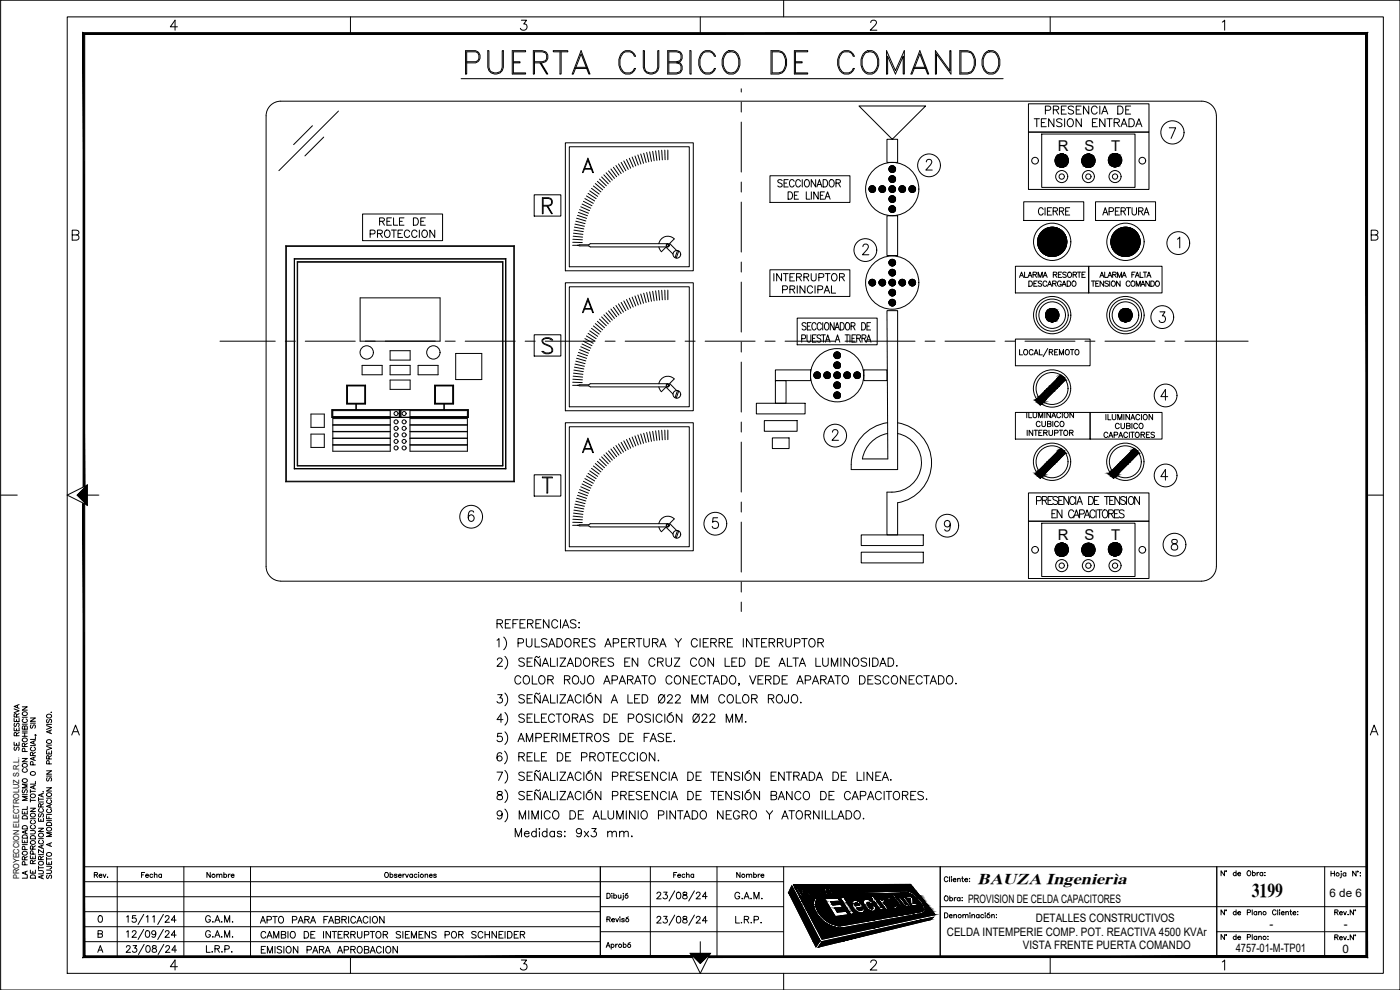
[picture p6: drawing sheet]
<svg xmlns="http://www.w3.org/2000/svg" width="420mm" height="297mm" viewBox="0 0 420 297" stroke-linecap="round" stroke-linejoin="round" font-family="sans-serif">
<defs><g id="words">
<text font-size="12.8" x="137.6" y="24.7">PUERTA CUBICO DE COMANDO</text>
<text font-size="5.9" x="375.7" y="269.1">3199</text>
<g font-size="5.3">
<text x="310.8" y="65.6">CIERRE</text>
<text x="330.2" y="65.6">APERTURA</text>
</g>
<text font-size="4.9" x="77.6" y="282.6">CAMBIO DE INTERRUPTOR SIEMENS POR SCHNEIDER</text>
<text font-size="4.6" x="293.3" y="265.2">BAUZA Ingeniería</text>
<g font-size="4.5">
<text x="317.5" y="45.3">R</text>
<text x="325.5" y="45.3">S</text>
<text x="333.5" y="45.3">T</text>
<text x="317.5" y="162">R</text>
<text x="325.5" y="162">S</text>
<text x="333.5" y="162">T</text>
</g>
<g font-size="4.4">
<text x="41.6" y="264.6">Fecha</text>
<text x="61.4" y="264.6">Nombre</text>
<text x="201.4" y="264.6">Fecha</text>
<text x="220.1" y="264.6">Nombre</text>
</g>
<g font-size="3.5">
<text x="399" y="269.1">6 de 6</text>
<text x="290.5" y="270.9">PROVISION DE CELDA CAPACITORES</text>
<text x="284.2" y="280.8">CELDA INTEMPERIE COMP. POT. REACTIVA 4500 KVAr</text>
<text x="310.9" y="276.7">DETALLES CONSTRUCTIVOS</text>
<text x="381" y="278.6">-</text>
<text x="403.3" y="278.6">-</text>
<text x="306.9" y="284.9">VISTA FRENTE PUERTA COMANDO</text>
<text x="370.9" y="285.6">4757-01-M-TP01</text>
<text x="402.9" y="285.9">0</text>
</g>
<text font-size="2.4" x="5.7" y="263.8" transform="rotate(-90 5.7 263.8)">PROYECCION ELECTROLUZ S.R.L.</text>
</g></defs>
<!-- layer: PRINCIPAL -->
<g fill="none" stroke="#000" stroke-width=".3">
<path d="M.2 .1h420v296.9h-420zM235.2 .1v5M365 34.8a4.4 4.4 0 0 0-4.3-4.4h-276.4a4.4 4.4 0 0 0-4.4 4.4v135.2a4.4 4.4 0 0 0 4.4 4.4h276.3a4.4 4.4 0 0 0 4.4-4.4M365.1 34.8v135.2M160.3 58.4h8v6.4h-8zM231.1 52.7h24v8h-24zM108.8 64.2h24v8h-24zM304.7 79.9h22v8h-22zM307.2 60.5h18v5.7h-18zM326.7 79.9h22v8h-22zM328.8 60.5h18v5.7h-18zM231.1 80.9h24v8h-24z"/>
<path d="M239.2 95.4h24v8h-24zM160.3 100.4h8v6.4h-8zM304.7 101.7h22.5v8h-22.5zM304.7 123.7h22.5v8h-22.5zM327.2 123.7h21.5v8h-21.5zM.2 148.6h5M26.2 145.5l-6 3.1 6 3M26.2 145.5l-3 3.1 3 3M26.2 145.5v6.1M26.2 148.6h3.5M160.3 142.5h8v6.4h-8zM4.2 218.3v1h1.5v-1"/>
<path d="M4.2 215.5v1h1.5v-1M4.2 212.7l1.5 .6-1.5 .5M4.4 217l-.2 .3 .2 .7 .4-.2 .5-.8 .4 .3-.2 .7M5 215.1l-.1-.8-.4-.2-.3 .4v.6h1.5M5 215.9v.6M5 218.7v.6M5.2 211.6v.7M5.7 211.4l-1.5 .6 1.5 .5M5.7 219.8l-.7 .5M5.7 214.1l-.7 .5M6.7 212.1h1.5l-1.5 1h1.5M6.7 219.9h1.5"/>
<path d="M6.7 219.4h1.5M6.7 217.3h1.5M6.7 215.2h1.5M6.8 213.9a.71 .71 0 0 1 .9-.3 .71 .71 0 0 1 .3 1 .74 .74 0 0 1-.9 .1 .74 .74 0 0 1-.3-.8zM7 215.7a.54 .54 0 0 0-.3 .6 .54 .54 0 0 0 .6 .5h.3a.54 .54 0 0 0 .6-.5 .54 .54 0 0 0-.4-.6M7.4 218.1l.3-.3 .5 .3v.7h-1.5l.1-.9h.5l.1 .9M7.4 219.9v1M9.1 215.4h1.5l-1.5 1h1.5M9.1 217h1.5M9.3 217.5l-.1 .9h.4l.4-.8 .4-.1 .2 .4-.2 .6M14 217.7l1.5 .6-1.5 .5M14 217.3h1.5"/>
<path d="M14.2 215.8l-.2 .4 .2 .7 .3-.2 .5-.9 .5 .4-.2 .7M14.2 214.4a.74 .74 0 0 1 .9-.1 .74 .74 0 0 1 .3 .8 .71 .71 0 0 1-1 .3 .71 .71 0 0 1-.2-1zM15 219.2v.7M15.3 213.7h.1M15.5 219l-1.5 .6 1.5 .5M4.2 222.7v.9h1.5v-.9M4.4 224.1l-.2 .4 .2 .6h.3l.5-.9h.5l-.2 .9M5 220.8l-.1-.9-.5-.1-.2 1h1.5M5 223v.6M6.7 227.6h1.5l-1.5 1h1.5M6.7 238.4h1.5M6.7 220.9h1.5"/>
<path d="M6.8 233.9a.71 .71 0 0 1 .9-.3 .71 .71 0 0 1 .3 1 .74 .74 0 0 1-.9 .1 .74 .74 0 0 1-.3-.8zM6.8 229.3a.71 .71 0 0 1 .9-.2 .71 .71 0 0 1 .3 1 .74 .74 0 0 1-.9 .1 .74 .74 0 0 1-.3-.9zM6.8 221.7a.71 .71 0 0 1 .9-.3 .71 .71 0 0 1 .3 1 .74 .74 0 0 1-.9 .1 .74 .74 0 0 1-.3-.8zM6.9 236.9l-.2 .4 .2 .6h.3l.6-1 .4 .4-.2 .6M7 230.6a.56 .56 0 0 0-.3 .7 .56 .56 0 0 0 .6 .4h.3a.56 .56 0 0 0 .6-.4 .56 .56 0 0 0-.4-.7M7.4 224l-.1-.9h-.5l-.1 .9h1.5M7.5 225.5l-.1-.9h-.6l-.1 .9h1.5M8.2 239h-1.5l1.5 .6-1.5 .5h1.5M8.2 235.3h-1.5l1.5 .5-1.5 .6h1.5M8.2 223l-.8 .5M9.1 236.9v1M9.1 239.6v1"/>
<path d="M9.1 237.4h1.5M9.1 223.7h1.5M9.3 238.3a.73 .73 0 0 1 .9-.1 .73 .73 0 0 1 .3 .9 .7 .7 0 0 1-.9 .2 .7 .7 0 0 1-.3-1zM9.3 231.6a.69 .69 0 0 1 1-.1 .69 .69 0 0 1 .1 1 .74 .74 0 0 1-.9 .1 .74 .74 0 0 1-.3-.8zM9.5 224.2a.56 .56 0 0 0-.4 .6 .56 .56 0 0 0 .6 .5h.4a.56 .56 0 0 0 .5-.5 .56 .56 0 0 0-.3-.6M9.8 226.7v-.8l-.5-.1-.2 .9h1.5M9.9 229.5l-.1-.9h-.6l-.1 .9h1.5M10.1 222.4v.7M10.1 227.3v.7M10.1 235.8v.8M10.5 220.5l.4 .1M10.6 235.6l-1.5 .6 1.5 .6"/>
<path d="M10.6 234.4v.9h-1.5M10.6 227.1l-1.5 .5 1.5 .6M10.6 222.2l-1.5 .6 1.5 .6M10.6 221v.9h-1.5M10.6 225.7l-.8 .5M11.6 239.3v1M11.6 239.8h1.4M12.6 238.2v.7M12.9 237.6h.1M13 238l-1.4 .6 1.4 .5M14 236.4h1.5l-1.5 .9h1.5M14 231.3h1.5l-1.5 1h1.5"/>
<path d="M14 225.3v.9h1.5v-.9M14 223.9l1.5 .6-1.5 .6M14 239.5h1.5M14 232.9h1.5M14 223.6h1.5M14.1 238.1a.7 .7 0 0 1 .9-.2 .7 .7 0 0 1 .3 1 .73 .73 0 0 1-.9 .1 .73 .73 0 0 1-.3-.9zM14.2 233.3l-.2 .4 .2 .6 .3-.1 .5-.9 .5 .4-.2 .6M14.2 222.1a.69 .69 0 0 1 1-.1 .69 .69 0 0 1 .1 .9 .73 .73 0 0 1-.9 .1 .73 .73 0 0 1-.3-.8zM14.3 240a.56 .56 0 0 0-.3 .6 .56 .56 0 0 0 .5 .5h.4a.56 .56 0 0 0 .6-.5 .56 .56 0 0 0-.4-.6M14.7 227.7l-.1-.8-.3-.2-.3 .4v.6h1.5M14.7 225.6v.6M14.8 229.2l-.1-.8-.6-.1-.1 .9h1.5"/>
<path d="M15.5 226.7l-.8 .5M6.7 251.9v.9h1.5v-.9M6.7 243.3v.9h1.5v-.9M6.7 253.4h1.5M6.8 255.7a.71 .71 0 0 1 .9-.3 .71 .71 0 0 1 .3 1 .74 .74 0 0 1-.9 .1 .74 .74 0 0 1-.3-.8zM6.8 250.8a.81 .81 0 0 1 1-.3 .81 .81 0 0 1 .4 1h-1.5zM6.8 248a.84 .84 0 0 1 1.4 .2v.5h-1.5zM6.8 245a.86 .86 0 0 1 1.4 .2v.5h-1.5zM7.4 258l-.1-.9-.3-.1-.3 .4v.6h1.5M7.4 243.6v.6M7.4 252.3v.5M7.5 259.5l-.1-.9h-.6l-.1 .9h1.5"/>
<path d="M7.5 254.9l-.1-.8-.6-.1-.1 .9h1.5M7.7 249.3v.7M8.2 249.1l-1.5 .5 1.5 .6M8.2 242v.9h-1.5M8.2 257l-.8 .5M9.1 256.7v.9h1.5v-.9M9.1 249.2h1.1l.4 .4-.2 .5-1.3 .1M9.1 242.5h1.5l-1.5 1h1.5M9.1 245.6h1.5M9.1 240.1h1.5M9.2 244.3a.71 .71 0 0 1 1-.3 .71 .71 0 0 1 .2 1 .74 .74 0 0 1-.9 .1 .74 .74 0 0 1-.3-.8zM9.3 252.4a.72 .72 0 0 1 .9-.2 .72 .72 0 0 1 .3 .9 .7 .7 0 0 1-.9 .2 .7 .7 0 0 1-.3-.9z"/>
<path d="M9.3 250.9h1.1l.2 .8h-1.5zM9.5 247.6a.56 .56 0 0 0-.4 .7 .56 .56 0 0 0 .6 .4 .63 .63 0 0 0 .8-.2 .63 .63 0 0 0-.1-.8l-.1-.1M9.5 246.1a.56 .56 0 0 0-.4 .7 .56 .56 0 0 0 .6 .4h.4a.56 .56 0 0 0 .5-.4 .56 .56 0 0 0-.3-.7M9.8 259.1v-.8l-.5-.1-.2 .9h1.5M9.8 254.8v-.9l-.4-.1-.3 .3v.7h1.5M9.8 257.1v.5M9.9 256.3l-.1-.9-.4-.1-.3 .3v.7h1.5M10.6 258.1l-.8 .5M10.6 253.8l-.8 .5M11.6 248.5h1.4l-1.4 1h1.4M11.6 245.5v.9h1.4v-.9M11.6 259.8v1"/>
<path d="M11.6 256.4h1.4M11.6 251.6h1.4M11.6 240.6h1.4M11.8 244.1l-.2 .4 .2 .6 .3-.1 .4-.8 .5 .1-.2 .8M11.9 252.1a.6 .6 0 0 0-.3 .9 .6 .6 0 0 0 .9 .2 .55 .55 0 0 0 .5-.4 .55 .55 0 0 0-.3-.7M11.9 242.6a.6 .6 0 0 0-.3 .9 .6 .6 0 0 0 .9 .2 .55 .55 0 0 0 .5-.4 .55 .55 0 0 0-.3-.7M12.3 257.9l-.1-.8-.5-.1-.1 .9h1.4M12.3 242.1l-.1-.8-.5-.1-.1 .9h1.4M12.3 245.9v.5M12.6 253.7v.7M13 254.9v1l-1.4-1v1M13 253.5l-1.4 .6 1.4 .5"/>
<path d="M13 256.9l-.7 .5M13 241.1l-.7 .5M14 259.9l1.3 .1 .1 .5-.4 .1M14 258.4v.9h1.5v-.9M14 244.7v.9h1.5M14 257.7h1.5M14 257.2v1M14 246.2h1.5M14 244.4h1.5M14.1 256.1a.7 .7 0 0 1 .9-.3 .7 .7 0 0 1 .3 1 .73 .73 0 0 1-.9 .1 .73 .73 0 0 1-.3-.8zM14.2 248.4a.74 .74 0 0 1 .9-.2 .74 .74 0 0 1 .3 .9 .71 .71 0 0 1-1 .3 .71 .71 0 0 1-.2-1zM14.2 246.9h1.1l.2 .8h-1.5z"/>
<path d="M14.3 242.8a.54 .54 0 0 0-.3 .6 .54 .54 0 0 0 .5 .4h.4a.54 .54 0 0 0 .6-.4 .54 .54 0 0 0-.4-.6M14.7 245.1v.5M14.7 258.8v.5M15 241.6v.7M15 253.1v.7M15.5 252.8l-1.5 .6 1.5 .6M15.5 249.9h-1.5l1.5 .5-1.5 .6h1.5M15.5 241.3l-1.5 .6 1.5 .6M7.7 261.6v.7M8.2 262.6v.9h-1.5M8.2 261.4l-1.5 .5 1.5 .6M9.1 261.1v.9h1.5v-.9"/>
<path d="M9.2 262.8a.82 .82 0 0 1 1-.2 .82 .82 0 0 1 .4 .9h-1.5zM9.8 261.4v.6M11.6 261.2h1l.4 .4-.2 .5-1.2 .1M11.6 260.4h1.4M12.6 262.8v.7M13 262.6l-1.4 .5 1.4 .6M14 261.1h1l.5 .4-.1 .4-.4 .2h-1M14.2 262.6l-.2 .3 .2 .7 .3-.2 .4-.8h.4l.2 .3-.2 .7M25.2 260.1h385M25.2 264.5h210M25.2 278.1h155M25.2 273.5h155"/>
<path d="M25.2 269.1h155M35.2 260.1v26.9M55.2 260.1v26.9M75.2 260.1v26.9M180.2 272h55M180.2 279.6h55M180.2 260.1v26.9M195.2 260.1v26.9M215.2 260.1v26.9M235.2 260.1v26.9M282.2 272h127.9M282.2 260.1v26.9"/>
<path d="M365.1 279.6h45M365.2 260.1v26.9M397.6 260.1v26.9M25.2 287h385M25.2 282.5h155M207.2 286.1l3 5.9 3-5.9M207.2 286.1l3 3 3-3M207.2 286.1h6M210.2 282.5v3.6M235.2 292v5"/>
<circle cx="267.8" cy="56.7" r="8"/>
<circle cx="267.8" cy="84.8" r="8"/>
<circle cx="251.2" cy="112.6" r="8"/>
<circle cx="315.7" cy="116.6" r="5.6"/>
<circle cx="315.7" cy="138.6" r="5.6"/>
<circle cx="337.7" cy="138.6" r="5.6"/>
<circle cx="12.2" cy="250.6" r=".69"/>
<circle cx="12.2" cy="259" r=".69"/>
</g>
<!-- layer: AUXILIAR1 -->
<g fill="#000" stroke="#000" stroke-width=".3">
<path d="M310.9 120l.2-.2 .2 .2zM311.7 119.2l.3 .4h-.7zM312.1 119.8h.4l-.2 .2zM312.3 120l.2 .1h-.3zM318.1 112.8l.2-.2 .4 .2zM318.7 113.5l.4-.3 .4 .3zM311.3 120.6h.4l-.2 .2zM311.6 120.9h.5l.4 .3zM311.6 120.3h.4l-.2 .2zM311.8 120.6h1.3l-.3 .3zM312.7 120.3l.5 .2zM312.7 120.3h.7l-.2 .2z"/>
<path d="M318.3 134.5l.4 .3h-.6zM319.1 135.2l.4 .4h-.8zM340.3 134.5l.5 .3h-.8zM341.1 135.2l.4 .4h-.7zM311.1 141.8l.2 .2h-.4zM311.3 142.6h.4l-.2 .2zM311.6 142.9h.5l.4 .3zM311.6 142.3h.4l-.2 .2zM311.7 141.2l.3 .4h-.7zM311.8 142.6h1.3l-.3 .3zM312.1 141.8h.4l-.2 .2zM312.2 142.1h.3z"/>
<path d="M312.7 142.3l.5 .2zM312.7 142.3h.7l-.2 .2zM333.1 141.8l.2 .2h-.4zM333.3 142.6h.4l-.2 .2zM333.5 142.9h.6l.4 .3zM333.6 142.3h.4l-.2 .2zM333.3 141.6l.4-.4 .3 .4zM333.8 142.6h1.3l-.2 .3zM334.2 141.8h.3l-.2 .2zM334.2 142.1h.3zM334.7 142.3h.7l-.2 .2z"/>
<path d="M310.9 120l.5 .1zM310.9 120l.5 .1h-.6z"/>
<path d="M311.3 119.6l.8 .2zM311.3 119.6l.8 .2h-1z"/>
<path d="M311.1 119.8l1.2 .2-.2-.2zM311.1 119.8l1.2 .2h-1z"/>
<path d="M311.3 120h1zM311.3 120l.9 .1z"/>
<path d="M312 119.6l.5 .2 .2-.2zM312 119.6l.5 .2z"/>
<path d="M311.7 119.2l1 .4 .4-.4zM311.7 119.2l1 .4h-.7z"/>
<path d="M312.3 120h1.5zM312.3 120l1.3 .1z"/>
<path d="M312.5 119.8l1.3 .2 .2-.2zM312.3 120l.2-.2 1.3 .2z"/>
<path d="M313.6 117.3l-.5 1.9 1.9-1.9zM313.6 117.3l-.5 1.9h-1.4z"/>
<path d="M314.3 116.6l.7 .7 .7-.7zM313.6 117.3l.7-.7 .7 .7z"/>
<path d="M315 115.9l.7 .7 .7-.7zM315 115.9l.7 .7h-1.4z"/>
<path d="M315 117.3l-1 2.5 2.4-2.5zM315 117.3l-1 2.5h-1.5z"/>
<path d="M316.4 115.9l.7 .7 .8-.7zM315.7 116.6l.7-.7 .7 .7zM315.7 116.6l.7 .7 .7-.7zM315 117.3l.7-.7 .7 .7z"/>
<path d="M318.1 112.8l1 .4-.4-.4zM318.1 112.8l1 .4h-1.4z"/>
<path d="M317.3 113.5l-.9 2.4 2.3-2.4zM317.3 113.5l-.9 2.4h-1.4z"/>
<path d="M317.7 113.2l1 .3 .4-.3zM317.3 113.5l.4-.3 1 .3z"/>
<path d="M318.7 113.5l1.1 .5-.3-.5zM318.7 113.5l1.1 .5h-1.5z"/>
<path d="M318.3 114l-.4 1.9 1.9-1.9zM318.3 114l-.4 1.9h-1.5z"/>
<path d="M310.8 120.1l.6 .1zM310.8 120.1l.6 .1z"/>
<path d="M310.8 120.2l.8 .1zM310.8 120.2l.8 .1z"/>
<path d="M311.6 120.9l.2 .3h.7zM311.8 121.2h.7l-.3 .3z"/>
<path d="M311 120.3l.8 .2-.2-.2zM311 120.3l.8 .2h-.6z"/>
<path d="M311.2 120.5h.6zM311.2 120.5l.5 .1z"/>
<path d="M311.7 120.6l.4 .2zM311.7 120.6l.4 .2h-.6z"/>
<path d="M311.8 120.6l.3 .3h.7zM312.1 120.9h.7l-.3 .3z"/>
<path d="M311.5 120.8l.6 .1zM311.5 120.8l.6 .1z"/>
<path d="M311.4 120.2h.7zM311.4 120.2l.6 .1z"/>
<path d="M311.4 120.1h.8zM311.4 120.1l.7 .1z"/>
<path d="M312.2 120.1l.5 .2zM312.2 120.1l.5 .2h-.7z"/>
<path d="M312 120.3l1 .2-.3-.2zM312 120.3l1 .2h-1.2z"/>
<path d="M311.8 120.5l1.3 .1zM311.8 120.5l1.3 .1z"/>
<path d="M312.5 120.1l.9 .2 .2-.2zM312.5 120.1l.9 .2z"/>
<path d="M313.6 139.3l-.5 1.9 1.9-1.9zM313.6 139.3l-.5 1.9h-1.4z"/>
<path d="M314.3 138.6l.7 .7 .7-.7zM314.3 138.6l.7 .7h-1.4z"/>
<path d="M315 137.9l.7 .7 .7-.7zM315 137.9l.7 .7h-1.4z"/>
<path d="M315 139.3l-1 2.5 2.4-2.5zM312.5 141.8l2.5-2.5-1 2.5z"/>
<path d="M316.4 137.9l.7 .7 .8-.7zM315.7 138.6l.7-.7 .7 .7zM315.7 138.6l.7 .7 .7-.7zM315.7 138.6l.7 .7h-1.4z"/>
<path d="M318.1 134.8l1 .4-.4-.4zM318.1 134.8l1 .4h-1.4z"/>
<path d="M317.3 135.6l-.9 2.3 2.3-2.3zM317.3 135.6l-.9 2.3h-1.4z"/>
<path d="M317.7 135.2l1 .4 .4-.4zM317.7 135.2l1 .4h-1.4z"/>
<path d="M318.7 135.6l1.1 .4-.3-.4zM318.7 135.6l1.1 .4h-1.5z"/>
<path d="M318.3 136l-.4 1.9 1.9-1.9zM318.3 136l-.4 1.9h-1.5z"/>
<path d="M335.6 139.3l-.5 1.9 1.9-1.9zM335.6 139.3l-.5 1.9h-1.4z"/>
<path d="M336.3 138.6l.7 .7 .7-.7zM336.3 138.6l.7 .7h-1.4z"/>
<path d="M337 137.9l.7 .7 .7-.7zM337 137.9l.7 .7h-1.4z"/>
<path d="M337 139.3l-1 2.5 2.4-2.5zM337 139.3l-1 2.5h-1.5z"/>
<path d="M338.4 137.9l.8 .7 .7-.7zM337.7 138.6l.7-.7 .8 .7zM337.7 138.6l.7 .7 .8-.7zM337.7 138.6l.7 .7h-1.4z"/>
<path d="M340 134.8l1.1 .4-.3-.4zM340 134.8l1.1 .4h-1.4z"/>
<path d="M339.3 135.6l-.9 2.3 2.4-2.3zM337 137.9l2.3-2.3-.9 2.3z"/>
<path d="M339.7 135.2l1.1 .4 .3-.4zM339.7 135.2l1.1 .4h-1.5z"/>
<path d="M340.8 135.6l1 .4-.3-.4zM340.3 136l.5-.4 1 .4z"/>
<path d="M340.3 136l-.4 1.9 1.9-1.9zM340.3 136l-.4 1.9h-1.5z"/>
<path d="M310.9 142l.5 .1zM310.8 142.1h.6z"/>
<path d="M310.8 142.1l.6 .1zM310.8 142.1l.6 .1z"/>
<path d="M310.8 142.2l.8 .1zM310.8 142.2l.8 .1z"/>
<path d="M311.6 142.9l.2 .3h.7zM311.8 143.2h.7l-.3 .3z"/>
<path d="M311 142.3l.8 .2-.2-.2zM311 142.3l.8 .2h-.6z"/>
<path d="M311.2 142.5h.6zM311.2 142.5l.5 .1z"/>
<path d="M311.7 142.6l.4 .2zM311.7 142.6l.4 .2h-.6z"/>
<path d="M311.8 142.6l.3 .3h.7zM312.1 142.9h.7l-.3 .3z"/>
<path d="M311.3 141.6l.8 .2zM311.3 141.6l.8 .2h-1z"/>
<path d="M311.5 142.8l.6 .1zM311.5 142.8l.6 .1z"/>
<path d="M311.1 141.8l1.2 .2-.2-.2zM311.1 141.8l1.2 .2h-1z"/>
<path d="M311.4 142.2h.7zM311.4 142.2l.6 .1z"/>
<path d="M311.4 142.1h.8zM311.4 142.1l.7 .1z"/>
<path d="M311.3 142h1zM311.3 142l.9 .1z"/>
<path d="M312.2 142.1l.5 .2zM312.2 142.1l.5 .2h-.7z"/>
<path d="M312 141.6l.5 .2 .2-.2zM312 141.6l.5 .2z"/>
<path d="M312 142.3l1 .2-.3-.2zM312 142.3l1 .2h-1.2z"/>
<path d="M311.8 142.5l1.3 .1zM311.8 142.5l1.3 .1z"/>
<path d="M311.7 141.2l1 .4 .4-.4zM311.7 141.2l1 .4h-.7z"/>
<path d="M312.5 142.1l.9 .2 .2-.2zM312.5 142.1l.9 .2h-.7z"/>
<path d="M312.3 142h1.5zM312.3 142l1.3 .1z"/>
<path d="M312.5 141.8l1.3 .2 .2-.2zM312.3 142l.2-.2 1.3 .2z"/>
<path d="M332.9 142l.5 .1zM332.8 142.1h.6z"/>
<path d="M332.8 142.1l.6 .1zM332.8 142.1l.6 .1z"/>
<path d="M332.8 142.2l.8 .1zM332.8 142.2l.8 .1z"/>
<path d="M333.5 142.9l.3 .3h.7zM333.8 143.2h.7l-.3 .3z"/>
<path d="M333 142.3l.8 .2-.2-.2zM333 142.3l.8 .2h-.6z"/>
<path d="M333.2 142.5h.6zM333.2 142.5l.5 .1z"/>
<path d="M333.7 142.6l.4 .2zM333.5 142.8l.2-.2 .4 .2z"/>
<path d="M333.8 142.6l.3 .3h.8zM334.1 142.9h.8l-.4 .3z"/>
<path d="M333.3 141.6l.9 .2zM333.3 141.6l.9 .2h-1.1z"/>
<path d="M333.5 142.8l.6 .1zM333.5 142.8l.6 .1z"/>
<path d="M333.4 142.2h.7zM333.4 142.2l.6 .1z"/>
<path d="M333.1 141.8l1.2 .2-.1-.2zM333.1 141.8l1.2 .2h-1z"/>
<path d="M333.4 142.1h.8zM333.4 142.1l.7 .1z"/>
<path d="M333.3 142h1zM333.3 142l.9 .1z"/>
<path d="M334.2 142.1l.5 .2zM334.2 142.1l.5 .2h-.7z"/>
<path d="M334 141.6l.5 .2 .2-.2zM334 141.6l.5 .2z"/>
<path d="M334.7 142.3l.5 .2zM335 142.5h.2z"/>
<path d="M334 142.3l1 .2-.3-.2zM333.8 142.5l.2-.2 1 .2z"/>
<path d="M333.8 142.5l1.3 .1zM333.8 142.5l1.3 .1z"/>
<path d="M333.7 141.2l1 .4 .4-.4zM333.7 141.2l1 .4h-.7z"/>
<path d="M334.5 142.1l.9 .2 .2-.2zM334.5 142.1l.9 .2h-.7z"/>
<path d="M334.3 142h1.4zM334.3 142l1.3 .1z"/>
<path d="M334.5 141.8l1.2 .2 .3-.2zM334.5 141.8l1.2 .2h-1.4z"/>
</g>
<g fill="none" stroke="#000" stroke-width=".3">
<path d="M318.4 112.5l1.4 1.4-7.6 7.6-1.4-1.4zM310.8 142.1l7.6-7.6 1.4 1.4-7.6 7.6zM332.8 142.1l7.6-7.6 1.4 1.4-7.6 7.6z"/>
<circle cx="315.7" cy="116.6" r="4.8"/>
<circle cx="315.7" cy="138.6" r="4.8"/>
<circle cx="337.7" cy="138.6" r="4.8"/>
</g>
<!-- layer: TEXTOS -->
<g fill="none" stroke="#000" stroke-width=".3">
<path d="M138.4 23.6h162.7M350.9 38.3h1.9l-1.3 3.2M234.7 54.2l-.4-.3-.9 .3 .2 .5 1.1 .6v.5a.8 .8 0 0 1-1.3 0M235.3 54.9h.8M236.5 57.6a1.13 1.13 0 0 1 1.4 1.1 1.13 1.13 0 0 1-1.4 1.1zM236.5 53.9h-1.2v2.2h1.2M238.3 54.4a.73 .73 0 0 0-.8-.5 .73 .73 0 0 0-.6 .8v.6a.73 .73 0 0 0 .6 .8 .73 .73 0 0 0 .8-.5M238.4 58.6h.8M239.6 57.6h-1.2v2.2h1.2M240.2 54.4a.73 .73 0 0 0-.8-.5 .73 .73 0 0 0-.6 .8v.6a.73 .73 0 0 0 .6 .8 .73 .73 0 0 0 .8-.5M240.8 53.9v2.2M241.8 54l.2-.1a1.11 1.11 0 0 1 .9 1.1 1.11 1.11 0 0 1-.9 1.1 1.39 1.39 0 0 1-.2-2.1z"/>
<path d="M242 57.6v2.2h1.1M243.5 57.6v2.2M244.8 53.9v2.2l-1.3-2.2v2.2M245.2 56.1l.7-2.2 .8 2.2M245.4 55.4h1M245.6 57.6v2.2l-1.4-2.2v2.2M246.2 58.6h.8M247 53.9a1.13 1.13 0 0 1 1.4 1.1 1.13 1.13 0 0 1-1.4 1.1zM247.4 57.6h-1.2v2.2h1.2M247.6 59.8l.8-2.2 .7 2.2M247.9 59h.9M249.2 54l.2-.1a1.11 1.11 0 0 1 1 1.1 1.11 1.11 0 0 1-1 1.1 1.35 1.35 0 0 1-.2-2.1z"/>
<path d="M250.9 54.9l1.1-.1 .2-.3-.1-.4-1.2-.2v2.2M251.6 54.9l.6 1.2M278 48.6l.1-.5 .5-.3h.5l.4 .3a1.1 1.1 0 0 1-.3 1.4l-1.3 1.5h1.9M111.1 70.2l1.3-.1 .2-.3-.1-.6-1.4-.2v2.2M113.3 70.1l1.3-.1 .2-.3-.1-.5-1.4-.2v2.2M113.9 66.4l1.3-.1 .2-.3-.1-.4-1.4-.2v2.2M114 70.1l.8 1.1M114.7 66.4l.7 1.2M115.6 69.3a1.01 1.01 0 0 1 1.4 .2 1.01 1.01 0 0 1-.1 1.4 1.01 1.01 0 0 1-1.5-.1 1.01 1.01 0 0 1 .2-1.5zM116.1 66.4h.9M117.5 65.4h-1.4v2.2h1.4M117.5 69h1.5"/>
<path d="M118.1 65.4v2.2h1.3M118.2 69v2.2M119.5 70.1h.8M119.9 66.4h.8M120.8 69h-1.3v2.2h1.3M121.2 65.4h-1.3v2.2h1.3M122.9 69.6a.82 .82 0 0 0-.9-.6 .82 .82 0 0 0-.7 .9 .91 .91 0 0 0 .3 1.1 .91 .91 0 0 0 1.2-.1l.1-.2M124.1 65.4h.7a1.18 1.18 0 0 1 .8 1.1 1.18 1.18 0 0 1-.8 1.1h-.7zM125.1 69.6a.82 .82 0 0 0-.9-.6 .82 .82 0 0 0-.7 .9 .91 .91 0 0 0 .3 1.1 .91 .91 0 0 0 1.2-.1l.1-.2M125.9 69v2.2M126.3 66.4h.8M126.8 69.3a1 1 0 0 1 1.4 .2 1 1 0 0 1-.1 1.4 1 1 0 0 1-1.4-.1 1 1 0 0 1 .1-1.5z"/>
<path d="M127.6 65.4h-1.3v2.2h1.3M130.5 69v2.2l-1.5-2.2v2.2M163 61.6l2.3-.2 .2-.5-.2-1.1-.7-.3h-1.6v4.6h-.2v-4.8h1.8a1.26 1.26 0 0 1 1.2 1.3 1.26 1.26 0 0 1-1.2 1.2h-1.6M164.1 61.8l1.4 2.3h.3l-1.4-2.3M259 74l.1-.5 .4-.3h.6l.4 .3a1.1 1.1 0 0 1-.3 1.4l-1.4 1.5h2M353.4 71.8l.7-.7v3.3M232.2 82.1v2.2M234.5 82.1v2.2l-1.4-2.2v2.2M234.9 86.9l1.2-.1 .2-.3-.1-.5-1.3-.2v2.2M235.1 82.1h1.4M235.8 82.1v2.2M237.1 86.8l1.2-.1 .2-.3-.1-.4-1.3-.2v2.2"/>
<path d="M237.1 83.1h.8M237.8 86.8l.7 1.2M238.4 82.1h-1.3v2.2h1.3M239.1 83.1l1.2-.1 .2-.3-.1-.4-1.3-.2v2.2M239.3 85.8v2.2M239.8 83.1l.7 1.2M241.3 83.1l1.2-.1 .2-.3-.1-.4-1.3-.2v2.2M241.6 85.8v2.2l-1.5-2.2v2.2M241.9 97.1a.59 .59 0 0 0-.8-.3 .59 .59 0 0 0-.3 .7l.9 .6 .2 .6a.69 .69 0 0 1-1.2 0M242 83.1l.7 1.2M242.3 97.9h.7M243.4 96.8h-1.1v2.2h1.1"/>
<path d="M243.5 82.1v1.6a.74 .74 0 0 0 .7 .6 .74 .74 0 0 0 .7-.6v-1.6M243.9 86.3a.81 .81 0 0 0-1-.5 .81 .81 0 0 0-.6 .8v.5a.8 .8 0 0 0 .6 .9 .8 .8 0 0 0 1-.6M244.6 85.8v2.2M244.9 97.3a.66 .66 0 0 0-.8-.5 .66 .66 0 0 0-.5 .8v.6a.66 .66 0 0 0 .5 .8 .66 .66 0 0 0 .8-.5M245.4 86.9l1.3-.1 .2-.3-.1-.5-1.4-.2v2.2M245.7 83.2l1.3-.1 .2-.3-.1-.5-1.4-.2v2.2M246.5 97.3a.65 .65 0 0 0-.8-.5 .65 .65 0 0 0-.5 .8v.6a.65 .65 0 0 0 .5 .8 .65 .65 0 0 0 .8-.5M246.9 96.8v2.2M247.3 88l.9-2.2 .8 2.2M247.7 82.1h1.4M247.7 87.2h1M247.8 96.9l.1-.1a1.13 1.13 0 0 1 .9 1.1 1.13 1.13 0 0 1-.9 1.1 1.46 1.46 0 0 1-.1-2.1z"/>
<path d="M248.4 82.1v2.2M249.5 85.8v2.2h1.3M249.9 82.2a1.03 1.03 0 0 1 1.3 1 1.03 1.03 0 0 1-1.3 1l-.4-.8v-.5zM250.3 96.8v2.2l-1.1-2.2v2.2M250.6 99l.6-2.2 .7 2.2M250.8 98.3h.9M251.9 83.1l1.3-.1 .2-.3-.1-.4-1.4-.2v2.2M252.2 96.8a1.18 1.18 0 0 1 1.2 .7 1.18 1.18 0 0 1-.4 1.4l-.8 .1zM252.7 83.1l.7 1.2M254 96.9l.2-.1a1.14 1.14 0 0 1 .8 1.1 1.14 1.14 0 0 1-.8 1.1 1.46 1.46 0 0 1-.2-2.1zM255.4 97.9l1-.1 .2-.4-.2-.5-1-.1v2.2M256 97.9l.6 1.1"/>
<path d="M258.6 96.8a1.18 1.18 0 0 1 1.2 .7 1.18 1.18 0 0 1-.4 1.4l-.8 .1zM260.2 97.9h.7M261.3 96.8h-1.1v2.2h1.1M306 83.2l.6-1.6 .6 1.6M306.2 82.7h.8M307.5 81.6v1.6h.9M308.5 83.2l.6-1.6 .6 1.6M308.7 82.7h.8M308.8 84.3h.5a.85 .85 0 0 1 .5 .8 .85 .85 0 0 1-.5 .8h-.5zM310 82.4l.9-.1 .2-.4-.4-.3h-.7v1.6M310.3 85.1h.6M310.6 82.4l.5 .8"/>
<path d="M311.3 84.3h-1v1.6h1M311.6 83.2v-1.6l.6 1.6 .6-1.6v1.6M312.6 84.5l-.3-.2-.6 .1v.4l.8 .4 .1 .5-.3 .2-.7-.2M313.1 83.2l.6-1.6 .6 1.6M313.3 82.7h.7M314.2 84.7a.59 .59 0 0 0-.7-.4 .59 .59 0 0 0-.5 .6v.4a.59 .59 0 0 0 .5 .6 .59 .59 0 0 0 .7-.4M314.4 85.9l.6-1.6 .6 1.6M314.6 85.4h.8M315.9 85.1l.9-.1 .2-.4-.2-.2-.9-.1v1.6M316.1 82.4l.9-.1 .2-.4-.2-.2-.9-.1v1.6M316.5 85.1l.5 .8M316.7 82.4l.5 .8"/>
<path d="M317.6 82.4h.6M318.5 84.7a.59 .59 0 0 0-.7-.4 .59 .59 0 0 0-.4 .6v.4a.57 .57 0 0 0 .5 .6 .57 .57 0 0 0 .6-.6h-.4M318.6 81.6h-1v1.6h1M318.7 85.9l.6-1.6 .7 1.6M319 85.4h.7M320 81.9l-.4-.3-.5 .1-.1 .5 .8 .4 .2 .4-.4 .2-.7-.2M320.3 84.3h.5a.85 .85 0 0 1 .6 .8 .85 .85 0 0 1-.6 .8h-.5zM320.7 81.7a.73 .73 0 0 1 .9 .8 .73 .73 0 0 1-1.1 .5l-.1-.7zM322 84.4a.73 .73 0 0 1 1 .7 .73 .73 0 0 1-1.1 .6l-.2-.8zM322.1 82.4l.9-.1v-.5l-.9-.2v1.6M322.6 82.4l.5 .8M323.3 81.6h1.1"/>
<path d="M323.9 81.6v1.6M324.7 82.4h.6M325.7 81.6h-1v1.6h1M327.5 84.3h1.1M328.1 84.3v1.6M328.8 85.1h.7M329.8 84.3h-1v1.6h1M330.1 83.2l.6-1.6 .6 1.6M330.3 82.7h.8M331.2 84.3v1.6l-1-1.6v1.6M331.5 81.6v1.6h.9l.7-1.6 .6 1.6M332.7 84.5l-.4-.2-.7 .2 .1 .4 .8 .3 .2 .5-.4 .2-.7-.2"/>
<path d="M332.7 82.7h.8M333 84.3v1.6M333.8 84.4a.73 .73 0 0 1 1 .8 .73 .73 0 0 1-1.1 .5l-.2-.8zM333.9 82.4l.9-.1 .2-.4-.4-.3h-.7v1.6M334.5 82.4l.5 .8M335.4 83.2v-1.6l.6 1.6 .6-1.6v1.6M336.1 84.3v1.6l-1-1.6v1.6M336.8 83.2l.6-1.6 .6 1.6M337 82.7h.8M339.1 84.7a.59 .59 0 0 0-.7-.4 .59 .59 0 0 0-.4 .6v.4a.59 .59 0 0 0 .4 .6 .59 .59 0 0 0 .7-.4M339.7 82.4h.6M339.7 84.4a.73 .73 0 0 1 1 .7 .73 .73 0 0 1-1.1 .6l-.2-.8z"/>
<path d="M340.7 81.6h-1v1.6M340.7 83.2l.6-1.6 .6 1.6M340.9 82.7h.8M341 85.9v-1.6l.6 1.6 .6-1.6v1.6M342.2 81.6v1.6h.9M342.4 85.9l.6-1.6 .6 1.6M342.6 85.4h.8M343.1 81.6h1.1M343.6 81.6v1.6M344.2 83.2l.6-1.6 .6 1.6M344.4 82.7h.8M344.9 84.3v1.6l-1-1.6v1.6"/>
<path d="M345.4 84.3h.5a.85 .85 0 0 1 .6 .8 .85 .85 0 0 1-.6 .8h-.5zM347 84.4a.73 .73 0 0 1 1 .7 .73 .73 0 0 1-1.1 .6l-.2-.8zM348.1 93.6h1.5l-.8 1.2a1 1 0 0 1 .8 1.5 1 1 0 0 1-1.7-.2M162.7 102a2.12 2.12 0 0 1 3.2 0h-.5a1.75 1.75 0 0 0-2.5 0v.5a3.6 3.6 0 0 0 2.3 1.4 1.22 1.22 0 0 1 .2 2 2.19 2.19 0 0 1-2.7-.5h.4a1.66 1.66 0 0 0 2.5 0 1.25 1.25 0 0 0-.9-1.5 2.35 2.35 0 0 1-2-1.4zM240.6 101.6l1-.1v-.9l-1-.1v2.2M242.2 100.5v1.6l.5 .6 .6-.4 .1-1.8M243.8 101.5h.7M244.9 100.5h-1.1v2.2h1.1M246.4 100.8a.61 .61 0 0 0-.7-.4 .61 .61 0 0 0-.5 .6l1.1 .8a.52 .52 0 0 1-.3 .9l-.8-.4M246.5 100.5h1.2M247.1 100.5v2.2M247.7 102.7l.7-2.2 .7 2.2"/>
<path d="M248 101.9h.8M250.7 102.7l.7-2.2 .6 2.2M250.9 101.9h.9M253.6 100.5h1.2M254.2 100.5v2.2M255.1 100.5v2.2M255.7 101.5h.6M256.8 100.5h-1.1v2.2h1.1M257.1 101.5l1-.1 .2-.3-.2-.5-1-.1v2.2M257.7 101.5l.6 1.2M258.7 101.5l1-.1 .2-.3-.2-.5-1-.1v2.2M259.3 101.5l.6 1.2"/>
<path d="M260 102.7l.7-2.2 .7 2.2M260.3 101.9h.8M306 104.9v1.6h.9M307.4 105.1l.1-.1a.75 .75 0 0 1 .9 .7 .75 .75 0 0 1-.9 .7l-.3-.5zM310 105.3a.59 .59 0 0 0-.6-.4 .59 .59 0 0 0-.5 .6v.4a.59 .59 0 0 0 .5 .6 .59 .59 0 0 0 .6-.4M310.3 106.5l.6-1.6 .7 1.6M310.6 105.9h.7M311.9 104.9v1.6h.9M314.4 104.6l-1.3 2.4M314.9 105.6h.9l.1-.6-1-.1v1.6M315.4 105.6l.6 .9M316.5 105.6h.6"/>
<path d="M317.5 104.9h-1v1.6h1M317.9 106.5v-1.6l.7 1.6 .6-1.6v1.6M320 105a.75 .75 0 0 1 .9 .7 .75 .75 0 0 1-.9 .7l-.3-.5zM321.2 104.9h1.1M321.8 104.9v1.6M322.7 105.1l.2-.1a.75 .75 0 0 1 .9 .7 .75 .75 0 0 1-.9 .7l-.3-.5zM350.5 119h-2.1l1.4-2.1v3.2M249.8 129.7l.2-.5 .4-.3h.5l.5 .3a1.1 1.1 0 0 1-.3 1.4l-1.4 1.5h1.9M308.1 123.7v1.6M308.3 129.1v1.6M308.8 123.7v1.6h.9M309.9 129.1v1.6l-1-1.6v1.6"/>
<path d="M310 123.7v1.2l.5 .4 .5-.2 .1-1.4M310.3 129.1h1.1M310.9 129.1v1.6M311.7 125.3v-1.6l.6 1.6 .6-1.6v1.6M311.8 129.8h.6M312.1 126.8a.59 .59 0 0 0-.6-.4 .59 .59 0 0 0-.5 .6v.4a.59 .59 0 0 0 .5 .6 .59 .59 0 0 0 .6-.4M312.7 126.4v1.2l.4 .4 .6-.2 .1-1.4M312.8 129.1h-1v1.6h1M313.2 129.8h.9l.2-.4-.2-.3h-.9v1.6M313.6 123.7v1.6M313.8 129.8l.5 .9M314.4 127.2l.9-.1 .1-.4-.1-.2-.9-.1v1.6l.9-.1 .1-.4-.4-.3"/>
<path d="M314.8 129.1v1.1l.5 .5 .5-.2 .1-1.4M315.2 123.7v1.6l-1-1.6v1.6M315.6 125.3l.6-1.6 .6 1.6M315.8 124.8h.8M316 126.4v1.6M316.5 129.9l.9-.1 .1-.6-1-.1v1.6M317.6 126.8a.59 .59 0 0 0-.6-.4 .59 .59 0 0 0-.5 .6v.4a.59 .59 0 0 0 .5 .6 .59 .59 0 0 0 .6-.4M317.9 129.1h1M318.3 124.1a.59 .59 0 0 0-.7-.4 .59 .59 0 0 0-.5 .7v.3a.59 .59 0 0 0 .5 .6 .59 .59 0 0 0 .7-.3M318.4 126.5a.73 .73 0 0 1 1 .8 .73 .73 0 0 1-1.2 .5l-.1-.8zM318.4 129.1v1.6M318.8 123.7v1.6"/>
<path d="M319.5 129.1a.73 .73 0 0 1 1 .8 .73 .73 0 0 1-1.1 .6l-.2-.8zM319.7 123.8a.73 .73 0 0 1 .9 .8 .73 .73 0 0 1-1.1 .5l-.2-.7zM321 129.8h.9l.1-.6-1-.1v1.6M321.5 129.8l.6 .9M322.2 123.7v1.6l-1.1-1.6v1.6M331.9 124.3v1.6M332.5 130.1a.59 .59 0 0 0-.7-.4 .59 .59 0 0 0-.5 .6v.4a.59 .59 0 0 0 .5 .6 .59 .59 0 0 0 .7-.4M332.5 124.3v1.6h.9M332.8 131.3l.6-1.6 .6 1.6M333 130.8h.8M333.8 124.3l.1 1.4 .3 .2 .6-.2 .1-1.4M334.4 130.5l.9-.1 .1-.6-1-.1v1.6"/>
<path d="M335.5 125.9v-1.6l.6 1.6 .6-1.6v1.6M335.7 131.3l.6-1.6 .7 1.6M335.9 127.4a.59 .59 0 0 0-.7-.4 .59 .59 0 0 0-.4 .6v.4a.59 .59 0 0 0 .4 .6 .59 .59 0 0 0 .7-.4M336 130.8h.7M336.4 127v1.2l.5 .4 .5-.2 .1-1.4M337.3 124.3v1.6M338.1 127.8l.9-.1 .1-.5-1-.2v1.6l1-.1 .1-.4-.4-.3M338.4 130.1a.59 .59 0 0 0-.7-.4 .59 .59 0 0 0-.4 .6v.4a.59 .59 0 0 0 .4 .6 .59 .59 0 0 0 .7-.4M338.9 129.7v1.6M339 124.3v1.6l-1.1-1.6v1.6M339.3 129.7h1.1M339.4 125.9l.6-1.6 .6 1.6"/>
<path d="M339.6 125.4h.7M339.7 127v1.6M339.9 129.7v1.6M340.8 129.9l.2-.1a.74 .74 0 0 1 .9 .7 .74 .74 0 0 1-.9 .7l-.3-.5zM341.4 127.4a.59 .59 0 0 0-.7-.4 .59 .59 0 0 0-.5 .6v.4a.59 .59 0 0 0 .5 .6 .59 .59 0 0 0 .7-.4M342 124.7a.59 .59 0 0 0-.7-.4 .59 .59 0 0 0-.4 .7v.3a.59 .59 0 0 0 .4 .6 .59 .59 0 0 0 .7-.3M342.1 127.1a.74 .74 0 0 1 1 .7 .74 .74 0 0 1-1 .7l-.3-.5zM342.4 130.4h.9l.1-.6-1-.1v1.6M342.6 124.3v1.6M343 130.4l.5 .9M343.2 124.6l.2-.2a.74 .74 0 0 1 .9 .7 .74 .74 0 0 1-.9 .8l-.3-.6zM344 130.4h.7"/>
<path d="M345 129.7h-1v1.6h1M345.9 124.3v1.6l-1.1-1.6v1.6M346.5 129.9l-.4-.2-.7 .2 .2 .4 .7 .3 .2 .4-.4 .3-.7-.3M142.2 153.7a.81 .81 0 0 0-1.3-.3 2.01 2.01 0 0 0 .5 3 .94 .94 0 0 0 1-.8 .94 .94 0 0 0-.8-1 .94 .94 0 0 0-1.1 .8M162.8 143.1h3v.3h-3zM164.1 143.4v4.5h.3v-4.5M215.4 155.3h-1.4l-.1 1.4a1.03 1.03 0 0 1 1.5 0 1.03 1.03 0 0 1-.2 1.6 1.03 1.03 0 0 1-1.5-.4M285.2 157.2a.9 .9 0 0 1-1.3 .7 .9 .9 0 0 1-.3-1.4 .9 .9 0 0 1 1.5 .1 3.3 3.3 0 0 1-.3 2.6 .82 .82 0 0 1-1.3-.3M350.5 143h-2.1l1.4-2.1v3.2M351.8 162a.68 .68 0 0 0 .3 1.1 1.14 1.14 0 0 1 1.2 .5 1.14 1.14 0 0 1-.1 1.3 1.12 1.12 0 0 1-1.7-.5 1.53 1.53 0 0 1 1.7-1.5l.1-.6a1.05 1.05 0 0 0-1.5-.3zM149.2 187.1l1.4-.1 .2-.3-.1-.5-.5-.3h-1v2.5M149.2 192.1l.6-.5v2.5"/>
<path d="M149.3 198l.5-.6 .8 .3a.75 .75 0 0 1-.3 1l-1.1 1.2h1.6M150 187.1l.8 1.3M151.2 191.1a2.55 2.55 0 0 1 0 3.9M151.5 196.9a2.59 2.59 0 0 1 0 3.9M151.7 187.1h.9M153.2 185.9h-1.5v2.5h1.5M153.9 187.1h1M155.5 185.9h-1.6v2.5M155.5 192.9h1l.6-.4a.65 .65 0 0 0-.6-.9h-1v2.5M156.1 187.1h.9M157.4 197.8a.95 .95 0 0 0-1.7 .2l.2 .4 1.2 .4 .3 .8a1.1 1.1 0 0 1-1.7 0M157.6 185.9h-1.5v2.5h1.5"/>
<path d="M158 191.6v1.8a.84 .84 0 0 0 .8 .7 .84 .84 0 0 0 .8-.7v-1.8M158.2 198.6h1M158.3 187.1l1.4-.1 .3-.3-.1-.5-.5-.3h-1.1v2.5M159.2 187.1l.8 1.3M159.7 197.4h-1.5v2.5h1.5M160.6 191.6v2.5h1.4M160.8 187.1h1M162 196.9l-.4 .4-.7-.4-.3 .4M162.1 197.7v2.2l-1.6-2.2v2.2M162.4 185.9h-1.6v2.5h1.6M162.7 199.9l1-2.5 .9 2.5M163.1 199.1h1.2"/>
<path d="M164.1 192a.92 .92 0 0 0-.9-.4 .92 .92 0 0 0-.7 .6l.2 .4 1.2 .4 .2 .8a1.08 1.08 0 0 1-1.6 0M164.6 194.1l1-2.5 .9 2.5M164.7 185.9v2.5l-1.6-2.5v2.5M165 193.3h1.2M165.2 197.4v2.5h1.4M167.1 191.6h.9a1.34 1.34 0 0 1 .8 1.3 1.34 1.34 0 0 1-.8 1.2h-.9zM167.3 197.4v2.5M167.4 186.5a.92 .92 0 0 0-1.1-.6 .92 .92 0 0 0-.7 1v.6a.92 .92 0 0 0 .7 .9 .92 .92 0 0 0 1.1-.6M168.1 197.4h1.7l-1.7 2.5h1.7M168.2 185.9v2.5M168.8 188.4l1-2.5 .9 2.5M169.2 187.6h1.1"/>
<path d="M169.8 192l.2-.3a1.2 1.2 0 0 1 1.4 .6 1.2 1.2 0 0 1-.2 1.5l-.3 .2a1.2 1.2 0 0 1-1.4-.5 1.2 1.2 0 0 1 .3-1.5zM170.2 199.9l1-2.5 .9 2.5M170.6 199.1h1.2M172.3 192.8l1.4-.1 .2-.4-.1-.4-.5-.3h-1v2.5M172.7 197.4h.9a1.34 1.34 0 0 1 .8 1.3 1.34 1.34 0 0 1-.8 1.2h-.9zM172.8 186.3a.94 .94 0 0 0-.9-.4 .94 .94 0 0 0-.7 .6l.2 .4 1.2 .5 .2 .7a1.1 1.1 0 0 1-1.6 0M173.1 192.8l.8 1.3M173.7 186.9h.2zM173.7 188.3h.2zM174.8 192.8h.9M175.3 197.8a.93 .93 0 0 1 1.1-.3 .93 .93 0 0 1 .6 .9v.6a.95 .95 0 0 1-.9 1 .95 .95 0 0 1-1-1zM176.3 191.6h-1.5v2.5h1.5"/>
<path d="M177.8 198.6l1.5-.1 .2-.6-.6-.5h-1.1v2.5M178.6 192a.94 .94 0 0 0-1-.4 .94 .94 0 0 0-.7 .6l.2 .4 1.2 .4 .3 .8a1.1 1.1 0 0 1-1.7 0M178.7 198.6l.8 1.3M180.3 198.6h1M181.5 194.1l1-2.5 .9 2.5M181.9 197.4h-1.6v2.5h1.6M181.9 193.3h1.2M184 192.9h1.1l.6-.4a.65 .65 0 0 0-.6-.9h-1.1v2.5M184.2 197.8a.96 .96 0 0 0-1.7 .2l.2 .4 1.2 .4 .3 .8a1.1 1.1 0 0 1-1.7 0M186.5 192.8h1M187.5 198.6h.9M188.1 191.6h-1.6v2.5h1.6"/>
<path d="M188.8 192.8l1.4-.1 .3-.4-.1-.4-.5-.3h-1.1v2.5M189 197.4h-1.5v2.5h1.5M189.6 192.8l.9 1.3M190.9 191.6h1.7M191.4 197.4v2.5l-1.7-2.5v2.5M191.8 191.6v2.5M193.2 191.6v1.8a.83 .83 0 0 0 .8 .7 .83 .83 0 0 0 .9-.7v-1.8M195.8 192.8l1.5-.1 .2-.6-.6-.5h-1.1v2.5M196.5 198a.91 .91 0 0 0-1-.6 .91 .91 0 0 0-.7 1v.6a.91 .91 0 0 0 .7 .9 .91 .91 0 0 0 1-.6M196.7 192.8l.8 1.3M197.4 198.6l1.4-.1 .2-.4-.1-.4-.5-.3h-1v2.5M198 194.1l.9-2.5 1 2.5"/>
<path d="M198.2 198.6l.8 1.3M198.3 193.3h1.2M199.9 197.4v1.8a.83 .83 0 0 0 .8 .7 .83 .83 0 0 0 .8-.7v-1.8M202.4 197.4h1.6l-1.6 2.5h1.6M202.6 191.6l1 1.2v1.3M204.5 191.6l-.9 1.2M209 198a.93 .93 0 0 0-1-.6 .93 .93 0 0 0-.8 1v.6a.93 .93 0 0 0 .8 .9 .93 .93 0 0 0 1-.6M209.3 192.2a.92 .92 0 0 0-1.1-.6 .92 .92 0 0 0-.7 1v.6a.92 .92 0 0 0 .7 .9 .92 .92 0 0 0 1.1-.6M210 197.8a.92 .92 0 0 1 1-.3 .92 .92 0 0 1 .6 .9v.6a.95 .95 0 0 1-.9 1 .95 .95 0 0 1-1-1zM210.1 191.6v2.5M211.1 192.8h.9M212.6 191.6h-1.5v2.5h1.5"/>
<path d="M213.3 192.8l1.5-.1 .2-.6-.6-.5h-1.1v2.5M214.1 197.4v2.5l-1.6-2.5v2.5M214.1 192.8l.9 1.3M215.8 192.8l1.5-.1 .2-.6-.6-.5h-1.1v2.5M216.7 192.8l.8 1.3M217.6 197.4v2.5h1.4M218.3 192.8h1M219.6 198.6h1M219.9 191.6h-1.6v2.5h1.6M221.2 197.4h-1.6v2.5h1.6M221.9 197.4h.8a1.33 1.33 0 0 1 .9 1.3 1.33 1.33 0 0 1-.9 1.2h-.8zM223.1 191.6v2.5"/>
<path d="M225.7 191.6v2.5l-1.7-2.5v2.5M226.3 191.6h1.7M226.9 197.4h.8a1.34 1.34 0 0 1 .9 1.3 1.34 1.34 0 0 1-.9 1.2h-.8zM227.1 191.6v2.5M228.6 192.8h.9M229.4 198.6h.9M230.1 191.6h-1.5v2.5h1.5M230.8 192.8l1.4-.1 .3-.6-.6-.5h-1.1v2.5M230.9 197.4h-1.5v2.5h1.5M231.6 192.8l.9 1.3M233.3 192.8l1.4-.1 .3-.6-.6-.5h-1.1v2.5M233.8 199.9l.9-2.5 1 2.5"/>
<path d="M234.1 192.8l.9 1.3M234.1 199.1h1.3M235.8 191.6v1.8a.84 .84 0 0 0 .9 .7 .84 .84 0 0 0 .8-.7v-1.8M236.3 197.4v2.5h1.4M238 197.4h1.6M238.4 192.9h1.1l.6-.4a.65 .65 0 0 0-.6-.9h-1.1v2.5M238.8 197.4v2.5M239.9 199.9l.9-2.5 1 2.5M240.2 199.1h1.2M240.6 191.6h1.7M241.4 191.6v2.5M243 192a.92 .92 0 0 1 1-.4 .92 .92 0 0 1 .6 1v.6a.95 .95 0 0 1-.9 1 .95 .95 0 0 1-1-1z"/>
<path d="M244.9 197.4v2.5h1.4M245.5 192.8l1.4-.1 .2-.4-.1-.4-.5-.3h-1v2.5M246.3 192.8l.8 1.3M246.9 197.4v1.8a.84 .84 0 0 0 .8 .7 .84 .84 0 0 0 .9-.7v-1.8M249.5 199.9v-2.5l1 2.5 .9-2.5v2.5M252.4 197.4v2.5M255 197.4v2.5l-1.7-2.5v2.5M256.1 197.8a.93 .93 0 0 1 1-.3 .93 .93 0 0 1 .6 .9v.6a.95 .95 0 0 1-.9 1 .95 .95 0 0 1-1-1zM260.1 197.8a.94 .94 0 0 0-1.7 .2l.3 .4 1.2 .4 .2 .8a1.08 1.08 0 0 1-1.7 0M260.9 197.4v2.5M261.9 197.4h.8a1.34 1.34 0 0 1 .9 1.3 1.34 1.34 0 0 1-.9 1.2h-.8zM264 199.9l1-2.5 .9 2.5"/>
<path d="M264.4 199.1h1.2M266.5 197.4h.9a1.33 1.33 0 0 1 .8 1.3 1.33 1.33 0 0 1-.8 1.2h-.9zM269.2 199.7v.2zM149.4 208.4h1.3l-.7 1a.83 .83 0 0 1 .6 1.3 .83 .83 0 0 1-1.4-.3M150.9 215.9h-1.7l1.1-1.7v2.5M151.5 207.9a2.59 2.59 0 0 1 0 3.9M151.5 213.8a2.56 2.56 0 0 1 0 3.8M151.5 219.6a2.58 2.58 0 0 1 0 3.8M156.3 203.3a.91 .91 0 0 0-1.1-.6 .91 .91 0 0 0-.7 1v.6a.91 .91 0 0 0 .7 .9 .91 .91 0 0 0 1.1-.6M157.2 203.1a.92 .92 0 0 1 1.1-.3 .92 .92 0 0 1 .6 .9v.6a.95 .95 0 0 1-.9 1 .95 .95 0 0 1-1-1zM157.4 208.8a.94 .94 0 0 0-.9-.4 .94 .94 0 0 0-.8 .6l.2 .4 1.2 .5 .3 .7a1.1 1.1 0 0 1-1.7 0M157.4 214.6a.94 .94 0 0 0-.9-.4 .94 .94 0 0 0-.8 .6l.2 .4 1.2 .5 .3 .7a1.1 1.1 0 0 1-1.7 0"/>
<path d="M158.2 209.6h1M158.2 215.4h1M159.7 202.7v2.5h1.5M159.7 208.4h-1.5v2.5h1.5M159.7 214.2h-1.5v2.5h1.5M160.5 214.2v2.5h1.4M161.9 203.1a.92 .92 0 0 1 1-.3 .92 .92 0 0 1 .7 .9v.6a.95 .95 0 0 1-1 1 .95 .95 0 0 1-1-1zM162 207.9l-.4 .4-.7-.4-.3 .4M162.1 208.7v2.2l-1.6-2.2v2.2M162.5 215.4h.9M162.7 210.9l1-2.5 .9 2.5M163.1 210.1h1.2"/>
<path d="M164 214.2h-1.5v2.5h1.5M164.4 203.9l1.4-.1 .3-.3-.2-.5-.4-.3h-1.1v2.5M165.2 208.4v2.5h1.4M165.2 203.9l.9 1.3M166.4 214.8a.92 .92 0 0 0-1-.6 .92 .92 0 0 0-.8 1v.6a.92 .92 0 0 0 .8 .9 .92 .92 0 0 0 1-.6M166.9 214.2h1.7M167.3 208.4v2.5M167.7 214.2v2.5M168.1 208.4h1.7l-1.7 2.5h1.7M169.3 214.6a.92 .92 0 0 1 1-.3 .92 .92 0 0 1 .6 .9v.6a.95 .95 0 0 1-.9 1 .95 .95 0 0 1-1-1zM169.4 203.9l1.4-.1 .2-.3-.1-.5-.4-.3h-1.1v2.5M170.2 210.9l1-2.5 .9 2.5"/>
<path d="M170.2 203.9l.8 1.3M170.6 210.1h1.2M171.8 215.4l1.4-.1 .2-.3-.1-.5-.5-.3h-1v2.5M172 203.1a.92 .92 0 0 1 1.1-.3 .92 .92 0 0 1 .6 .9v.6a.95 .95 0 0 1-1 1 .95 .95 0 0 1-.9-1zM172.6 215.4l.8 1.3M173.9 216.7l1-2.5 .9 2.5M174.3 215.9h1.2M174.4 209a.91 .91 0 0 0-1.1-.6 .91 .91 0 0 0-.7 1v.6a.91 .91 0 0 0 .7 .9 .91 .91 0 0 0 1.1-.6M175.2 208.4v2.5M175.5 202.7l-.2 2.3-.3 .2-.5-.1-.2-.7M176.5 203.1a.92 .92 0 0 1 1.1-.3 .92 .92 0 0 1 .6 .9v.6a.95 .95 0 0 1-1 1 .95 .95 0 0 1-.9-1zM177.4 207.9l-1 .5"/>
<path d="M178 214.6a.94 .94 0 0 0-.9-.4 .94 .94 0 0 0-.8 .6l.2 .4 1.2 .5 .3 .7a1.1 1.1 0 0 1-1.7 0M180.3 208.4v2.5l-1.6-2.5v2.5M181.2 205.2l.9-2.5 1 2.5M181.3 214.2h.8a1.34 1.34 0 0 1 .9 1.3 1.34 1.34 0 0 1-.9 1.2h-.8zM181.5 204.4h1.2M183.4 210.9l1-2.5 .9 2.5M183.7 204.1h1l.6-.5a.65 .65 0 0 0-.6-.9h-1v2.5M183.8 210.1h1.2M183.8 215.4h.9M185.3 214.2h-1.5v2.5h1.5M185.8 205.2l1-2.5 .9 2.5M186.2 204.4h1.2"/>
<path d="M188.3 203.9l1.4-.1 .3-.6-.6-.5h-1.1v2.5M188.4 208.4v2.5h1.5M188.6 215.5h1a.66 .66 0 0 0 .6-.6 .66 .66 0 0 0-.6-.7h-1v2.5M189.1 203.9l.9 1.3M190.5 205.2l.9-2.5 1 2.5M190.5 209.6h.9M190.8 204.4h1.2M191.2 214.6l.2-.2a1.24 1.24 0 0 1 1.5 .8 1.24 1.24 0 0 1-.8 1.5 1.28 1.28 0 0 1-1.1-.7 1.28 1.28 0 0 1 .2-1.4zM192 208.4h-1.5v2.5h1.5M192.6 202.7h1.7M192.7 208.4h.8a1.33 1.33 0 0 1 .9 1.3 1.33 1.33 0 0 1-.9 1.2h-.8zM193.4 202.7v2.5"/>
<path d="M195 203.1l.2-.2a1.24 1.24 0 0 1 1.5 .8 1.24 1.24 0 0 1-.8 1.5 1.28 1.28 0 0 1-1.1-.7 1.28 1.28 0 0 1 .2-1.4zM195.2 214.6a.95 .95 0 0 0-1.7 .2l.3 .4 1.2 .5 .2 .7a1.1 1.1 0 0 1-1.7 0M196.1 214.2v2.5M198.1 208.5a1.21 1.21 0 0 1 1.5 1.1 1.21 1.21 0 0 1-1.3 1.3 1.48 1.48 0 0 1-.2-2.4zM198.7 214.8a.92 .92 0 0 0-1.1-.6 .92 .92 0 0 0-.7 1v.6a.92 .92 0 0 0 .7 .9 .92 .92 0 0 0 1.1-.6M199.5 208.4l-1.9 2.5M199.5 214.2v2.5M200.3 209l.5-.6 .9 .3a.77 .77 0 0 1-.3 1l-1.2 1.2h1.7M201.7 203.3a.91 .91 0 0 0-1.1-.6 .91 .91 0 0 0-.7 1v.6a.91 .91 0 0 0 .7 .9 .91 .91 0 0 0 1.1-.6M201.7 213.8l-1 .4M202.6 203.1l.2-.2a1.24 1.24 0 0 1 1.5 .8 1.24 1.24 0 0 1-.7 1.5 1.28 1.28 0 0 1-1.2-.7 1.28 1.28 0 0 1 .2-1.4zM202.7 209l.5-.6 .8 .3a.77 .77 0 0 1-.2 1l-1.2 1.2h1.7"/>
<path d="M204.6 214.2v2.5l-1.6-2.5v2.5M206.8 202.7v2.5l-1.7-2.5v2.5M207.6 210.9v-2.5l1 2.5 .9-2.5v2.5M207.7 203.9h1M208.2 214.6a.92 .92 0 0 1 1.1-.3 .92 .92 0 0 1 .6 .9v.6a.95 .95 0 0 1-1 1 .95 .95 0 0 1-.9-1zM209.3 202.7h-1.6v2.5h1.6M209.9 214.2l-1.9 2.5M210.5 210.9v-2.5l.9 2.5 1-2.5v2.5M210.7 214.8l.5-.6 .8 .3a.77 .77 0 0 1-.2 1l-1.2 1.2h1.6M211.6 203.3a.92 .92 0 0 0-1-.6 .92 .92 0 0 0-.7 1v.6a.92 .92 0 0 0 .7 .9 .92 .92 0 0 0 1-.6M212.1 202.7h1.7M213 202.7v2.5"/>
<path d="M213.1 214.8l.2-.4 .7-.2 .4 .3 .1 .5-1.5 1.7h1.6M214 205.2l1-2.5 .9 2.5M214.4 204.4h1.2M216.5 202.7h.9a1.33 1.33 0 0 1 .8 1.3 1.33 1.33 0 0 1-.8 1.2h-.9zM217.5 209a.91 .91 0 0 0-1.1-.6 .91 .91 0 0 0-.7 1v.6a.91 .91 0 0 0 .7 .9 .91 .91 0 0 0 1.1-.6M218 216.7v-2.5l.9 2.5 1-2.5v2.5M218.7 208.5a1.21 1.21 0 0 1 1.5 1.1 1.21 1.21 0 0 1-1.3 1.3 1.48 1.48 0 0 1-.2-2.4zM219.2 203.1l.2-.2a1.24 1.24 0 0 1 1.5 .8 1.24 1.24 0 0 1-.8 1.5 1.28 1.28 0 0 1-1.2-.7 1.28 1.28 0 0 1 .3-1.4zM220.8 216.7v-2.5l1 2.5 .9-2.5v2.5M220.9 208.4v2.5h1.5M221.9 205.1h-.2h.2l-.2 .6M223.3 208.5a1.21 1.21 0 0 1 1.5 1.1 1.21 1.21 0 0 1-1.2 1.3 1.47 1.47 0 0 1-.3-2.4z"/>
<path d="M223.7 216.6h.2zM225 202.7l.9 2.5 1-2.5M225.6 209.6l1.4-.1 .2-.6-.5-.5h-1.1v2.5M226.4 209.6l.8 1.3M227.5 203.9h.9M229 202.7h-1.5v2.5h1.5M229.7 203.9l1.5-.1 .2-.6-.6-.5h-1.1v2.5M230.6 209.6l1.4-.1 .2-.3-.1-.5-.5-.3h-1v2.5M230.6 203.9l.8 1.3M231.4 209.6l.8 1.3M232.2 202.7h.9a1.34 1.34 0 0 1 .8 1.3 1.34 1.34 0 0 1-.8 1.2h-.9zM233.2 208.8a.92 .92 0 0 1 1.1-.3 .92 .92 0 0 1 .6 .9v.6a.95 .95 0 0 1-1 1 .95 .95 0 0 1-.9-1z"/>
<path d="M234.7 203.9h1M236.3 202.7h-1.6v2.5h1.6M236.6 208.4l-.1 2.3-.3 .2-.5-.1-.2-.7M238 208.5a1.21 1.21 0 0 1 1.4 1.1 1.21 1.21 0 0 1-1.2 1.3 1.47 1.47 0 0 1-.2-2.4zM239.2 205.2l.9-2.5 .9 2.5M239.5 204.4h1.2M240.2 210.8h.3zM241.7 204.1h1l.6-.5a.65 .65 0 0 0-.6-.9h-1v2.5M243.8 205.2l1-2.5 .9 2.5M244.2 204.4h1.1M246.3 203.9l1.4-.1 .3-.6-.6-.5h-1.1v2.5M247.1 203.9l.9 1.3"/>
<path d="M248.4 205.2l1-2.5 .9 2.5M248.8 204.4h1.2M250.6 202.7h1.6M251.4 202.7v2.5M253 203.1l.2-.2a1.24 1.24 0 0 1 1.5 .8 1.24 1.24 0 0 1-.8 1.5 1.28 1.28 0 0 1-1.2-.7 1.28 1.28 0 0 1 .3-1.4zM258 202.7h.8a1.33 1.33 0 0 1 .9 1.3 1.33 1.33 0 0 1-.9 1.2h-.8zM260.5 203.9h.9M262 202.7h-1.5v2.5h1.5M264.3 203.1a.95 .95 0 0 0-1.7 .2l.2 .4 1.4 .6 .1 .6a1.14 1.14 0 0 1-1.7 0M266.8 203.3a.92 .92 0 0 0-1.1-.6 .92 .92 0 0 0-.7 1v.6a.92 .92 0 0 0 .7 .9 .92 .92 0 0 0 1.1-.6M267.7 203.1a.92 .92 0 0 1 1.1-.3 .92 .92 0 0 1 .6 .9v.6a.95 .95 0 0 1-1 1 .95 .95 0 0 1-.9-1zM271.9 202.7v2.5l-1.7-2.5v2.5"/>
<path d="M272.8 203.9h1M274.4 202.7h-1.6v2.5h1.6M276.8 203.3a.93 .93 0 0 0-1.1-.6 .93 .93 0 0 0-.7 1v.6a.93 .93 0 0 0 .7 .9 .93 .93 0 0 0 1.1-.6M277.2 202.7h1.7M278.1 202.7v2.5M279.1 205.2l1-2.5 1 2.5M279.5 204.4h1.2M281.6 202.7h.9a1.34 1.34 0 0 1 .8 1.3 1.34 1.34 0 0 1-.8 1.2h-.9zM284.3 203.1a.92 .92 0 0 1 1-.3 .92 .92 0 0 1 .6 .9v.6a.95 .95 0 0 1-.9 1 .95 .95 0 0 1-1-1zM286.9 205v.2zM149.2 231.7h1.6l-1.2 2.5M149.4 237.6a.51 .51 0 0 0 .2 .8 .89 .89 0 0 1 1 .4 .89 .89 0 0 1 0 1l-.8 .2-.5-.3a.93 .93 0 0 1 .1-1 .93 .93 0 0 1 .9-.3 .51 .51 0 0 0 .3-.8z"/>
<path d="M150.6 220h-1.2l-.1 1.1a.88 .88 0 0 1 1.3 0 .88 .88 0 0 1-.2 1.3 .88 .88 0 0 1-1.2-.3M150.6 226.2a.71 .71 0 0 0-1.1-.2 1.49 1.49 0 0 0 .4 2.3 .77 .77 0 0 0 .8-.7 .77 .77 0 0 0-.7-.8 .77 .77 0 0 0-.8 .7M151.4 225.4a2.59 2.59 0 0 1 0 3.8M151.5 231.2a2.59 2.59 0 0 1 0 3.8M151.5 237a2.59 2.59 0 0 1 0 3.8M155.5 222.5l.9-2.5 1 2.5M155.7 227l1.4-.1 .3-.6-.6-.5h-1.1v2.5M155.8 221.7h1.2M156.5 227l.9 1.3M157.4 232a.95 .95 0 0 0-1.7 .2l.2 .4 1.2 .5 .3 .7a1.1 1.1 0 0 1-1.7 0M157.4 237.8a.94 .94 0 0 0-.9-.4 .94 .94 0 0 0-.8 .6l.2 .4 1.2 .5 .3 .7a1.1 1.1 0 0 1-1.7 0M158 222.5v-2.5l.9 2.5 1-2.5v2.5"/>
<path d="M158.2 227h1M158.2 232.8h1M158.2 238.6h1M159.7 225.8h-1.5v2.5h1.5M159.7 231.7h-1.5v2.5h1.5M159.7 237.5h-1.5v2.5h1.5M160.5 225.8v2.5h1.4M160.8 221.3h1.1l.6-.4a.66 .66 0 0 0-.6-.9h-1.1v2.5M162 231.2l-.4 .3-.7-.3-.3 .3M162 237l-.4 .3-.7-.3-.3 .3M162.1 231.9v2.3l-1.6-2.3v2.3M162.1 237.7v2.3l-1.6-2.3v2.3"/>
<path d="M162.5 227h.9M162.7 234.2l1-2.5 .9 2.5M162.7 240l1-2.5 .9 2.5M163.1 233.3h1.2M163.1 239.1h1.2M163.3 221.2h1M164 225.8h-1.5v2.5h1.5M164.9 220h-1.6v2.5h1.6M165.2 231.7v2.5h1.4M165.2 237.5v2.5h1.4M165.6 221.2l1.4-.1 .3-.3-.2-.5-.5-.3h-1v2.5M166.4 221.2l.9 1.3"/>
<path d="M167.3 225.8h.8a1.34 1.34 0 0 1 .8 1.3 1.34 1.34 0 0 1-.8 1.2h-.8zM167.3 231.7v2.5M167.3 237.5v2.5M168.1 231.7h1.7l-1.7 2.5h1.7M168.1 237.5h1.7l-1.7 2.5h1.7M168.1 220v2.5M169 222.5v-2.5l1 2.5 .9-2.5v2.5M169.8 227h.9M170.2 234.2l1-2.5 .9 2.5M170.2 240l1-2.5 .9 2.5M170.6 233.3h1.2M170.6 239.1h1.2"/>
<path d="M171.3 225.8h-1.5v2.5h1.5M171.9 221.2h.9M173.4 220h-1.5v2.5h1.5M173.8 220h1.7M174.4 232.2a.91 .91 0 0 0-1.1-.6 .91 .91 0 0 0-.7 1v.6a.91 .91 0 0 0 .7 1 .91 .91 0 0 0 1.1-.6M174.4 238a.91 .91 0 0 0-1.1-.6 .91 .91 0 0 0-.7 1v.6a.91 .91 0 0 0 .7 1 .91 .91 0 0 0 1.1-.6M174.5 227.1h1.1l.6-.4a.65 .65 0 0 0-.6-.9h-1.1v2.5M174.6 220v2.5M175.2 231.7v2.5M175.2 237.5v2.5M176.1 221.2l1.4-.1 .2-.3-.1-.5-.5-.3h-1v2.5M176.9 221.2l.8 1.3"/>
<path d="M177 227l1.4-.1 .3-.3-.1-.5-.5-.3h-1.1v2.5M177.4 231.2l-1 .5M177.4 237l-1 .5M177.8 227l.9 1.3M178.7 220.4a.92 .92 0 0 1 1-.3 .92 .92 0 0 1 .6 .9v.6a.95 .95 0 0 1-.9 1 .95 .95 0 0 1-1-1zM179.6 226.2a.92 .92 0 0 1 1.1-.3 .92 .92 0 0 1 .6 .9v.6a.95 .95 0 0 1-1 1 .95 .95 0 0 1-.9-1zM180.3 231.7v2.5l-1.6-2.5v2.5M180.3 237.5v2.5l-1.6-2.5v2.5M181.8 225.8h1.6M182.6 225.8v2.5M182.7 220.4a.94 .94 0 0 0-.9-.4 .94 .94 0 0 0-.7 .6l.2 .4 1.3 .6 .1 .6a1.1 1.1 0 0 1-1.6 0M183.8 232.9h1.1a.65 .65 0 0 0 .6-.6 .65 .65 0 0 0-.6-.6h-1.1v2.5"/>
<path d="M183.8 238.8h1.1a.66 .66 0 0 0 .6-.7 .66 .66 0 0 0-.6-.6h-1.1v2.5M184 227h1M185.6 225.8h-1.6v2.5h1.6M186.1 220h.8a1.34 1.34 0 0 1 .9 1.3 1.34 1.34 0 0 1-.9 1.2h-.8zM186.3 232.8l1.4-.1 .3-.6-.6-.4h-1.1v2.5M186.3 238.6l1.4-.1 .3-.6-.6-.4h-1.1v2.5M187.1 232.8l.9 1.4M187.1 238.6l.9 1.4M188 226.4a.92 .92 0 0 0-1.1-.6 .92 .92 0 0 0-.7 1v.6a.92 .92 0 0 0 .7 .9 .92 .92 0 0 0 1.1-.6M188.6 221.2h.9M188.8 232.8h.9M188.8 238.6h.9"/>
<path d="M190.1 220h-1.5v2.5h1.5M190.4 231.7h-1.6v2.5h1.6M190.4 237.5h-1.6v2.5h1.6M190.5 226.4a.92 .92 0 0 0-1.1-.6 .92 .92 0 0 0-.7 1v.6a.92 .92 0 0 0 .7 .9 .92 .92 0 0 0 1.1-.6M191.3 225.8v2.5M192.4 226.2a.92 .92 0 0 1 1-.3 .92 .92 0 0 1 .6 .9v.6a.95 .95 0 0 1-.9 1 .95 .95 0 0 1-1-1zM192.6 232a.94 .94 0 0 0-1.7 .2l.3 .4 1.2 .5 .2 .7a1.08 1.08 0 0 1-1.7 0M192.6 237.8a.93 .93 0 0 0-.9-.4 .93 .93 0 0 0-.8 .6l.3 .4 1.2 .5 .2 .7a1.08 1.08 0 0 1-1.7 0M193.3 221.2h1M193.4 232.8h1M193.4 238.6h1M194.9 220h-1.6v2.5"/>
<path d="M195 231.7h-1.6v2.5h1.6M195 237.5h-1.6v2.5h1.6M195.1 222.5l1-2.5 .9 2.5M195.5 221.7h1.2M196.5 225.8v2.5l-1.6-2.5v2.5M197.4 231.7v2.5l-1.7-2.5v2.5M197.4 237.5v2.5l-1.7-2.5v2.5M197.5 228.2h.2zM199.2 220.4a.94 .94 0 0 0-1-.4 .94 .94 0 0 0-.7 .6l.2 .4 1.2 .5a.59 .59 0 0 1 0 .9 1.18 1.18 0 0 1-1.4-.2M200 232.2a.92 .92 0 0 0-1.1-.5 .92 .92 0 0 0-.7 .9v.6a.92 .92 0 0 0 .7 1 .92 .92 0 0 0 1.1-.6M200 238a.92 .92 0 0 0-1.1-.5 .92 .92 0 0 0-.7 .9v.6a.92 .92 0 0 0 .7 1 .92 .92 0 0 0 1.1-.6M200 221.2h.9"/>
<path d="M200.8 231.7v2.5M200.8 237.5v2.5M201.4 234.2l1-2.5 .9 2.5M201.4 240l1-2.5 .9 2.5M201.5 220h-1.5v2.5h1.5M201.8 233.3h1.2M201.8 239.1h1.2M202.2 222.4h.3zM206.4 231.7h.8a1.33 1.33 0 0 1 .9 1.2 1.33 1.33 0 0 1-.9 1.3h-.8zM206.4 237.5h.8a1.33 1.33 0 0 1 .9 1.2 1.33 1.33 0 0 1-.9 1.3h-.8zM208.9 232.8h1M208.9 238.6h1"/>
<path d="M210.5 231.7h-1.6v2.5h1.6M210.5 237.5h-1.6v2.5h1.6M213.3 231.7h1.7M213.3 237.5h1.7M214.1 231.7v2.5M214.1 237.5v2.5M215.6 232.8h.9M215.6 238.6h.9M217.1 231.7h-1.5v2.5h1.5M217.1 237.5h-1.5v2.5h1.5M219.5 231.7v2.5l-1.7-2.5v2.5M219.5 237.5v2.5l-1.7-2.5v2.5"/>
<path d="M222 232a.95 .95 0 0 0-1.7 .2l.3 .4 1.2 .5 .2 .7a1.1 1.1 0 0 1-1.7 0M222 237.8a.94 .94 0 0 0-.9-.4 .94 .94 0 0 0-.8 .6l.3 .4 1.2 .5 .2 .7a1.1 1.1 0 0 1-1.7 0M222.8 231.7v2.5M222.8 237.5v2.5M225 231.2l-1 .5M225 237l-1 .5M228 231.7v2.5l-1.7-2.5v2.5M228 237.5v2.5l-1.7-2.5v2.5M231.4 238.6l1.4-.1 .3-.3-.1-.5-.5-.2h-1.1v2.5h1.1a.66 .66 0 0 0 .6-.7 .66 .66 0 0 0-.6-.7M231.4 232.8h1M233 231.7h-1.6v2.5h1.6M233.6 240l.9-2.5 1 2.5"/>
<path d="M233.9 239.1h1.2M235.4 231.7v2.5l-1.7-2.5v2.5M235.9 231.7h1.7M236.8 231.7v2.5M237.7 237.5v2.5l-1.6-2.5v2.5M238.2 232.8l1.4-.1 .3-.3-.1-.5-.5-.2h-1.1v2.5M239 232.8l.9 1.4M240.3 234.2l1-2.5 1 2.5M240.3 238a.93 .93 0 0 0-1-.6 .93 .93 0 0 0-.8 1v.6a.93 .93 0 0 0 .8 1 .93 .93 0 0 0 1-.6M240.7 233.3h1.2M241.5 237.6a1.25 1.25 0 0 1 1.5 .8 1.25 1.25 0 0 1-.7 1.6 1.31 1.31 0 0 1-1.3-1 1.31 1.31 0 0 1 .5-1.4zM242.8 231.7h.9a1.33 1.33 0 0 1 .9 1.2 1.33 1.33 0 0 1-.9 1.3h-.9z"/>
<path d="M245 234.2l.9-2.5 1 2.5M245.3 233.3h1.2M246.3 237.5h.8a1.33 1.33 0 0 1 .9 1.2 1.33 1.33 0 0 1-.9 1.3h-.8zM248.8 238.6h.9M250 231.7h.8a1.34 1.34 0 0 1 .9 1.2 1.34 1.34 0 0 1-.9 1.3h-.8zM250.3 237.5h-1.5v2.5h1.5M252.5 232.8h.9M254 231.7h-1.5v2.5h1.5M255.2 238a.93 .93 0 0 0-1-.6 .93 .93 0 0 0-.8 1v.6a.93 .93 0 0 0 .8 1 .93 .93 0 0 0 1-.6M255.7 240l.9-2.5 1 2.5M256.1 239.1h1.1M257.2 231.7v2.5h1.5"/>
<path d="M258.2 238.8h1.1a.66 .66 0 0 0 .6-.7 .66 .66 0 0 0-.6-.6h-1.1v2.5M259.3 231.7v2.5M260.4 240l.9-2.5 1 2.5M260.7 239.1h1.2M261.9 231.7v2.5l-1.7-2.5v2.5M262.8 232.8h1M264.4 231.7h-1.6v2.5h1.6M264.5 238a.92 .92 0 0 0-1-.5 .92 .92 0 0 0-.8 .9v.6a.92 .92 0 0 0 .8 1 .92 .92 0 0 0 1-.6M264.8 234.2l.9-2.5 1 2.5M265.1 233.3h1.2M265.3 237.5v2.5M265.9 237.5h1.7"/>
<path d="M266.8 237.5v2.5M267.4 233.9v.3zM268.3 237.8a.92 .92 0 0 1 1.1-.3 .92 .92 0 0 1 .6 .9v.6a.95 .95 0 0 1-1 1 .95 .95 0 0 1-.9-1zM270.8 238.6l1.4-.1 .3-.3-.1-.5-.5-.2h-1.1v2.5M271.7 238.6l.8 1.4M273.3 238.6h1M274.9 237.5h-1.6v2.5h1.6M277.1 237.8a.94 .94 0 0 0-.9-.4 .94 .94 0 0 0-.7 .6l.2 .4 1.2 .5 .2 .7a1.11 1.11 0 0 1-1.6 0M278 239.8h.2zM150.7 244.1a.77 .77 0 0 1-1 .7 .77 .77 0 0 1-.4-1.2 .77 .77 0 0 1 1.3 0 1.33 1.33 0 0 1-.8 2.2l-.5-.4M151.5 242.8a2.59 2.59 0 0 1 0 3.8M154.6 251.1v-2.5l1 2.5 .9-2.5v2.5"/>
<path d="M155.8 245.8v-2.5l1 2.5 .9-2.5v2.5M157.4 250.1h1.4a.77 .77 0 0 0-1.1-.6 .77 .77 0 0 0-.2 1.2 .76 .76 0 0 0 1.3 0M158.7 243.3v2.5M159.6 245.8v-2.5l1 2.5 .9-2.5v2.5M160.9 249.8a.79 .79 0 0 0-1.1-.1 .79 .79 0 0 0 0 1.1 .79 .79 0 0 0 1.1-.1M160.9 248.6v2.5M161.9 248.6v.2zM161.9 249.5v1.6M162.5 243.3v2.5M164.1 249.8a.79 .79 0 0 0-1.1-.1 .79 .79 0 0 0 0 1.1 .79 .79 0 0 0 1.1-.1M164.1 248.6v2.5M165.1 243.8a.92 .92 0 0 0-1-.5 .92 .92 0 0 0-.8 .9v.6a.92 .92 0 0 0 .8 1 .92 .92 0 0 0 1-.6"/>
<path d="M166.1 243.6a.92 .92 0 0 1 1-.3 .92 .92 0 0 1 .6 .9v.6a.95 .95 0 0 1-.9 1 .95 .95 0 0 1-1-1zM166.4 249.8a.79 .79 0 0 0-1.2-.1 .79 .79 0 0 0 0 1.1 .79 .79 0 0 0 1.2-.1M166.4 249.4v1.7M168.6 249.8a.74 .74 0 0 0-1.3 0l.3 .3 .8 .3 .2 .3a.74 .74 0 0 1-1.3 0M169.5 249.4v.2zM169.5 250.8v.3zM171 243.3h.9a1.34 1.34 0 0 1 .9 1.2 1.34 1.34 0 0 1-.9 1.3h-.9zM173.6 244.4h.9M174.5 249.4a.79 .79 0 0 1-1.1 .7 .79 .79 0 0 1-.3-1.2 .79 .79 0 0 1 1.3 0 1.34 1.34 0 0 1-.8 2.2l-.5-.4M175.1 243.3h-1.5v2.5h1.5M175.3 249.4l1.4 1.7M176.7 249.4l-1.4 1.7"/>
<path d="M177.6 248.6h1.3l-.7 .9a.83 .83 0 0 1 .6 1.4 .83 .83 0 0 1-1.4-.3M178 245.8l.9-2.5 1 2.5M178.3 244.9h1.2M180.5 243.3v2.5h1.4M182.4 249.9l.6-.5 .6 .1 .1 1.6M182.4 249.4v1.7M182.5 243.3v1.7a.84 .84 0 0 0 .8 .8 .84 .84 0 0 0 .9-.8v-1.7M183.7 249.9l.6-.5 .6 .1 .1 1.6M185.1 245.8v-2.5l1 2.5 .9-2.5v2.5M185.9 249.9l.6-.5 .6 .1 .1 1.6M185.9 249.4v1.7M187.2 249.9l.6-.5 .6 .1 .2 1.6"/>
<path d="M188 243.3v2.5M189.5 251h.2zM190.6 243.3v2.5l-1.7-2.5v2.5M191.5 243.3v2.5M192.6 243.6a.92 .92 0 0 1 1.1-.3 .92 .92 0 0 1 .6 .9v.6a.95 .95 0 0 1-1 1 .95 .95 0 0 1-.9-1zM197.6 244.6h1.1a.66 .66 0 0 0 .6-.7 .66 .66 0 0 0-.6-.6h-1.1v2.5M200.1 243.3v2.5M202.7 243.3v2.5l-1.6-2.5v2.5M203.3 243.3h1.7M204.2 243.3v2.5M205.2 245.8l1-2.5 .9 2.5M205.6 244.9h1.2"/>
<path d="M207.7 243.3h.9a1.34 1.34 0 0 1 .8 1.2 1.34 1.34 0 0 1-.8 1.3h-.9zM210.3 243.6a.92 .92 0 0 1 1.1-.3 .92 .92 0 0 1 .6 .9v.6a.95 .95 0 0 1-.9 1 .95 .95 0 0 1-1-1zM217 243.3v2.5l-1.7-2.5v2.5M218 244.4h.9M219.5 243.3h-1.5v2.5h1.5M221.9 243.8a.91 .91 0 0 0-1.1-.6 .91 .91 0 0 0-.7 1v.6a.89 .89 0 0 0 .9 1 .89 .89 0 0 0 .9-1h-.6M222.7 244.4l1.5-.1 .2-.6-.6-.4h-1.1v2.5M223.6 244.4l.8 1.4M225.3 243.6a.92 .92 0 0 1 1.1-.3 .92 .92 0 0 1 .6 .9v.6a.95 .95 0 0 1-.9 1 .95 .95 0 0 1-1-1zM230 243.3l.9 1.1v1.4M231.9 243.3l-1 1.1M234.6 245.8l1-2.5 .9 2.5"/>
<path d="M235 244.9h1.2M236.8 243.3h1.6M237.6 243.3v2.5M239.2 243.6a.91 .91 0 0 1 1-.3 .91 .91 0 0 1 .6 .9v.6a.95 .95 0 0 1-.9 1 .95 .95 0 0 1-1-1zM241.7 244.4l1.4-.1 .2-.3-.1-.5-.5-.2h-1v2.5M242.5 244.4l.8 1.4M245.8 243.3v2.5l-1.6-2.5v2.5M246.8 243.3v2.5M247.7 243.3v2.5h1.5M249.7 243.3v2.5h1.5M251.4 245.8l1-2.5 .9 2.5M251.8 244.9h1.2"/>
<path d="M253.9 243.3h.8a1.33 1.33 0 0 1 .9 1.2 1.33 1.33 0 0 1-.9 1.3h-.8zM256.8 243.4a1.24 1.24 0 0 1 1.5 .8 1.24 1.24 0 0 1-.8 1.6 1.3 1.3 0 0 1-1.2-1 1.3 1.3 0 0 1 .5-1.4zM259 245.6h.3zM29.7 274.8a.64 .64 0 0 1 1 .3l.1 .5a.84 .84 0 0 1-.8 1.1 1.24 1.24 0 0 1-.3-1.9zM38 279.6l.5-.4v2M38 275.1l.5-.4v2M39.7 279.7l.2-.4 .6-.1 .4 .6-1.3 1.4h1.3M40.7 274.7h-.9l-.1 .9a.7 .7 0 0 1 1.1 0 .7 .7 0 0 1-.2 1 .7 .7 0 0 1-1-.3M43.1 278.9l-1.7 3M43.1 274.3l-1.7 3.1M43.9 279.3l.5-.1a1.14 1.14 0 0 1 0 2h-.2a1.26 1.26 0 0 1-.3-1.9zM43.9 275.1l.5-.4v2"/>
<path d="M45.8 275.1l.5-.4v2M46.8 279.9a.63 .63 0 0 1-.9 .5 .63 .63 0 0 1-.3-.9 .63 .63 0 0 1 1.1 0l.1 .4a.96 .96 0 0 1-.8 1.3l-.4-.2M49 278.9l-1.7 3M49 274.3l-1.7 3.1M49.6 279.7l.2-.4 .6-.1 .4 .6-1.3 1.4h1.3M49.6 275.2l.4-.5h.4l.4 .4-.3 .7-1 .9h1.3M52.9 276.1h-1.5l1-1.4v2M63.1 279.7a.74 .74 0 0 0-.8-.5 .74 .74 0 0 0-.6 .8 .83 .83 0 0 0 .2 1.1 .83 .83 0 0 0 1.1-.1l.1-.5h-.4M63.1 275.2a.74 .74 0 0 0-.8-.5 .74 .74 0 0 0-.6 .8 .83 .83 0 0 0 .2 1.1 .83 .83 0 0 0 1.1-.2l.1-.4h-.4M63.9 276.5v.2zM64.5 276.7l.7-2 .8 2M64.7 276.1h1"/>
<path d="M66.5 276.6h.2zM67.4 276.7v-2l.8 2 .7-2v2M69.7 276.6h.2zM197.2 268.2l.3-.5h.4l.4 .4-.3 .6-.9 1h1.3M197.2 275.4l.3-.5h.4l.4 .4-.3 .7-.9 1h1.3M199.2 267.7h1l-.6 .7a.66 .66 0 0 1 .5 1.1 .66 .66 0 0 1-1.1-.2M199.2 274.9h1l-.6 .8a.66 .66 0 0 1 .5 1.1 .66 .66 0 0 1-1.1-.2M202.5 267.3l-1.7 3M202.5 274.6l-1.7 3M203.3 267.8a.63 .63 0 0 1 .9 .3l.1 .4a.87 .87 0 0 1-.7 1.2 1.29 1.29 0 0 1-.3-1.9zM203.3 275a.63 .63 0 0 1 .9 .3l.1 .5a.87 .87 0 0 1-.7 1.2 1.29 1.29 0 0 1-.3-2zM205.1 267.8v.6l.8 .2 .3 .4a.67 .67 0 0 1-.6 .7 .67 .67 0 0 1-.7-.7l.3-.4 .8-.2 .1-.4a.72 .72 0 0 0-1-.2z"/>
<path d="M205.1 275v.6l.8 .3 .3 .4a.67 .67 0 0 1-.6 .7 .67 .67 0 0 1-.7-.7l.3-.4 .8-.3 .1-.4a.72 .72 0 0 0-1-.2zM208.4 267.3l-1.7 3M208.4 274.6l-1.7 3M209 268.2l.4-.5h.3l.4 .4-.3 .6-.9 1h1.3M209 275.4l.4-.5h.3l.4 .4-.3 .7-.9 1h1.3M212.2 269h-1.4l1-1.3v2M212.2 276.3h-1.4l1-1.4v2.1M220.8 274.9v2.1h1.1M222 268.2a.73 .73 0 0 0-.9-.5 .73 .73 0 0 0-.5 .8 .83 .83 0 0 0 .2 1 .83 .83 0 0 0 1.1-.1l.1-.4h-.5M222.4 276.8h.2zM222.7 269.5v.2zM223.3 269.7l.8-2 .7 2"/>
<path d="M223.4 275.9l1.1-.1 .2-.5-.5-.4h-.8v2.1M223.6 269.1h1M224 275.9l.7 1.1M225.4 276.8h.2zM225.4 269.5v.2zM226.3 269.7v-2l.7 2 .8-2v2M226.3 276l1.2-.1 .1-.3v-.5l-1.3-.2v2.1M228.3 276.8h.2zM228.6 269.5v.2zM29.3 285.7l.8-2 .8 2M29.4 280.2l1.2-.1 .1-.7-1.3-.2v2l1.3-.2v-.6l-.4-.2M29.6 285.1h1"/>
<path d="M37.9 284.2l.4-.5h.4l.4 .4-.3 .7-1 .9h1.4M39.9 283.7h1.1l-.6 .8a.66 .66 0 0 1 .5 1 .66 .66 0 0 1-1.1-.1M43.3 283.3l-1.7 3.1M44 283.8a.63 .63 0 0 1 1 .3l.1 .5a.87 .87 0 0 1-.8 1.1 1.29 1.29 0 0 1-.3-1.9zM45.8 283.8v.6l.9 .3 .3 .4a.67 .67 0 0 1-.7 .7 .67 .67 0 0 1-.6-.7l.2-.4 .9-.3 .1-.4a.72 .72 0 0 0-1.1-.2zM49.2 283.3l-1.7 3.1M49.7 284.2l.4-.5h.4l.4 .4-.3 .7-.9 .9h1.3M52.9 280.6h-1.5l1-1.4v2M53 285.1h-1.4l.9-1.4v2M62 283.7v2h1.1M63.6 285.6h.2zM63.8 281.1h.2z"/>
<path d="M64.5 281.2l.7-2 .8 2M64.5 284.7l1.2-.1 .1-.7-1.3-.2v2M64.7 280.6h1M65.2 284.7l.6 1M66.5 281.1h.2zM66.5 285.6h.2zM67.4 281.2v-2l.8 2 .7-2v2M67.5 284.8l1.1-.1 .2-.3-.1-.5-1.2-.2v2M69.5 285.6h.2zM69.7 281.1h.2z"/>
<circle cx="176.9" cy="209.7" r="1.1"/>
<circle cx="201.2" cy="215.5" r="1.1"/>
<circle cx="176.9" cy="233" r="1.1"/>
<circle cx="176.9" cy="238.8" r="1.1"/>
<circle cx="224.5" cy="233" r="1.1"/>
<circle cx="224.5" cy="238.8" r="1.1"/>
</g>
<!-- layer: PERFIL -->
<g fill="none" stroke="#000" stroke-width=".3">
<path d="M257.8 31.8h20l-10 10zM266.2 41.8h3.2v6.9h-3.2zM266.2 64.7h3.2v12h-3.2zM232.7 111h10.5v3.2h-10.5zM232.7 114.2h3.2v6.8h-3.2zM259.2 111h7v3.2h-7zM227 121h14.6v3.2h-14.6zM229.4 126.2h9.8v3.2h-9.8zM231.8 131.4h5v3.2h-5zM266.4 126.8a12.9 12.9 0 0 0-10.9 14.1h13.9v-47.7h-3.2l.2 44.5h-7.6a9.5 9.5 0 0 1 7.6-7.6M269.4 130.1a8.9 8.9 0 0 1 7.1 9.6 8.9 8.9 0 0 1-8.9 8M269.4 126.8a12.2 12.2 0 0 1 10.2 12 12.2 12.2 0 0 1-10.2 12.1v9.6h-3.2v-12.8h1.5"/>
<path d="M258.5 160.5h18.6v3.2h-18.6zM258.5 165.7h18.6v3.2h-18.6z"/>
</g>
<!-- layer: AUX1 -->
<path d="M93.8 37.7l-5.7 5.7M101.6 33.3l-17.9 17.9M97.2 41.1l-5.7 5.7" fill="none" stroke="#000" stroke-width=".3"/>
<!-- layer: APARATOS -->
<g fill="none" stroke="#000" stroke-width=".3">
<path d="M308.7 39.6h36.1v17.2h-36.1zM312.6 40.2h28v16h-28zM308.7 156.4h36.1v17.2h-36.1zM312.6 157h28v16h-28z"/>
<circle cx="310.6" cy="48.2" r="1.01"/>
<circle cx="318.6" cy="48.2" r="2"/>
<circle cx="318.6" cy="53" r="1.81"/>
<circle cx="318.6" cy="53" r=".79"/>
<circle cx="326.6" cy="48.2" r="2"/>
<circle cx="326.6" cy="53" r="1.81"/>
<circle cx="326.6" cy="53" r=".79"/>
<circle cx="334.6" cy="48" r="2"/>
<circle cx="334.6" cy="53" r="1.81"/>
<circle cx="334.6" cy="53" r=".79"/>
<circle cx="342.8" cy="48.2" r="1.01"/>
<circle cx="310.6" cy="165" r="1.01"/>
<circle cx="318.6" cy="164.9" r="2"/>
<circle cx="318.6" cy="169.7" r="1.81"/>
<circle cx="318.6" cy="169.7" r=".79"/>
<circle cx="326.6" cy="165" r="2"/>
<circle cx="326.6" cy="169.7" r="1.81"/>
<circle cx="326.6" cy="169.7" r=".79"/>
<circle cx="334.6" cy="164.8" r="2"/>
<circle cx="334.6" cy="169.7" r="1.81"/>
<circle cx="334.6" cy="169.7" r=".79"/>
<circle cx="342.8" cy="165" r="1.01"/>
</g>
<g fill="#000" stroke="#000" stroke-width=".3">
<path d="M318.5 46.2l.7 .1zM318.1 46.3h1.1z"/>
<path d="M318.1 46.3l1.4 .1zM317.8 46.4h1.7z"/>
<path d="M318.1 50.1h1.1zM318.1 50.1l.7 .1z"/>
<path d="M317.8 46.4l2 .2-.3-.2zM317.4 46.6l.4-.2 2 .2z"/>
<path d="M317.8 50h1.7zM317.8 50l1.4 .1z"/>
<path d="M317.4 46.6l2.7 .2-.3-.2zM317.2 46.8l.2-.2 2.7 .2z"/>
<path d="M317.4 49.8l2.1 .2 .3-.2zM317.4 49.8l2.1 .2h-1.7z"/>
<path d="M317.2 46.8l3.1 .3-.2-.3zM317.2 46.8l3.1 .3h-3.4z"/>
<path d="M317.2 49.5l2.6 .3 .3-.3zM317.2 49.5l2.6 .3h-2.4z"/>
<path d="M316.9 47.1l3.6 .4-.2-.4zM316.9 47.1l3.6 .4h-3.7z"/>
<path d="M316.9 49.2l3.2 .3 .2-.3zM316.9 49.2l3.2 .3h-2.9z"/>
<path d="M316.8 47.5l3.8 .3-.1-.3zM316.8 47.5l3.8 .3h-3.9z"/>
<path d="M316.8 48.9l3.5 .3 .2-.3zM316.8 48.9l3.5 .3h-3.4z"/>
<path d="M316.7 47.8l3.9 .4v-.4zM316.7 47.8l3.9 .4h-4z"/>
<path d="M316.7 48.5l3.8 .4 .1-.4zM316.7 48.5l3.8 .4h-3.7z"/>
<path d="M316.6 48.2l4 .3v-.3zM316.6 48.2l4 .3h-3.9z"/>
<path d="M326.5 46.2l.7 .1zM326.1 46.3h1.1z"/>
<path d="M326.1 46.3l1.4 .1zM325.8 46.4h1.7z"/>
<path d="M326.1 50.2h1.1zM326.1 50.2h.7z"/>
<path d="M325.8 46.4l2.1 .2-.4-.2zM325.4 46.6l.4-.2 2.1 .2z"/>
<path d="M325.8 50h1.7zM325.8 50l1.4 .2z"/>
<path d="M325.4 46.6l2.7 .3-.2-.3zM325.2 46.9l.2-.3 2.7 .3z"/>
<path d="M325.4 49.8l2.1 .2 .4-.2zM325.4 49.8l2.1 .2h-1.7z"/>
<path d="M325.2 46.9l3.1 .3-.2-.3zM325.2 46.9l3.1 .3h-3.4z"/>
<path d="M325.2 49.6l2.7 .2 .2-.2zM325.2 49.6l2.7 .2h-2.5z"/>
<path d="M324.9 47.2l3.6 .3-.2-.3zM324.9 47.2l3.6 .3h-3.7z"/>
<path d="M324.9 49.3l3.2 .3 .2-.3zM324.9 49.3l3.2 .3h-2.9z"/>
<path d="M324.8 47.5l3.8 .4-.1-.4zM324.8 47.5l3.8 .4h-3.9z"/>
<path d="M324.8 48.9l3.5 .4 .2-.4zM324.8 48.9l3.5 .4h-3.4z"/>
<path d="M324.7 47.9l3.9 .3v-.3zM324.7 47.9l3.9 .3h-4z"/>
<path d="M324.7 48.6l3.8 .3 .1-.3zM324.7 48.6l3.8 .3h-3.7z"/>
<path d="M324.6 48.2l4 .4v-.4zM324.6 48.2l4 .4h-3.9z"/>
<path d="M334.5 46.1l.7 .1zM334.1 46.2h1.1z"/>
<path d="M334.1 46.2l1.4 .1zM333.8 46.3h1.7z"/>
<path d="M334.1 50h1.1zM334.1 50l.7 .1z"/>
<path d="M333.8 46.3l2.1 .2-.4-.2zM333.4 46.5l.4-.2 2.1 .2z"/>
<path d="M333.8 49.9h1.7zM333.8 49.9l1.4 .1z"/>
<path d="M333.4 46.5l2.7 .2-.2-.2zM333.2 46.7l.2-.2 2.7 .2z"/>
<path d="M333.4 49.7l2.1 .2 .4-.2zM333.4 49.7l2.1 .2h-1.7z"/>
<path d="M333.2 46.7l3.1 .3-.2-.3zM333.2 46.7l3.1 .3h-3.4z"/>
<path d="M333.2 49.4l2.7 .3 .2-.3zM333.2 49.4l2.7 .3h-2.5z"/>
<path d="M332.9 47l3.6 .3-.2-.3zM332.9 47l3.6 .3h-3.7z"/>
<path d="M332.9 49.1l3.2 .3 .2-.3zM332.9 49.1l3.2 .3h-2.9z"/>
<path d="M332.8 47.3l3.8 .4-.1-.4zM332.8 47.3l3.8 .4h-3.9z"/>
<path d="M332.8 48.8l3.5 .3 .2-.3zM332.8 48.8l3.5 .3h-3.4z"/>
<path d="M332.7 47.7l3.9 .4v-.4zM332.7 47.7l3.9 .4h-4z"/>
<path d="M332.7 48.4l3.8 .4 .1-.4zM332.7 48.4l3.8 .4h-3.7z"/>
<path d="M332.6 48.1l4 .3v-.3zM332.6 48.1l4 .3h-3.9z"/>
<path d="M318.5 162.9l.7 .1zM318.1 163h1.1z"/>
<path d="M318.1 163l1.4 .1zM317.8 163.1h1.7z"/>
<path d="M318.1 166.9h1.1zM318.1 166.9h.7z"/>
<path d="M317.8 163.1l2 .2-.3-.2zM317.4 163.3l.4-.2 2 .2z"/>
<path d="M317.8 166.7h1.7zM317.8 166.7l1.4 .2z"/>
<path d="M317.4 163.3l2.7 .3-.3-.3zM317.2 163.6l.2-.3 2.7 .3z"/>
<path d="M317.4 166.5l2.1 .2 .3-.2zM317.4 166.5l2.1 .2h-1.7z"/>
<path d="M317.2 163.6l3.1 .3-.2-.3zM317.2 163.6l3.1 .3h-3.4z"/>
<path d="M317.2 166.3l2.6 .2 .3-.2zM317.2 166.3l2.6 .2h-2.4z"/>
<path d="M316.9 163.9l3.6 .3-.2-.3zM316.9 163.9l3.6 .3h-3.7z"/>
<path d="M316.9 166l3.2 .3 .2-.3zM316.9 166l3.2 .3h-2.9z"/>
<path d="M316.8 164.2l3.8 .4-.1-.4zM316.8 164.2l3.8 .4h-3.9z"/>
<path d="M316.8 165.7l3.5 .3 .2-.3zM316.8 165.7l3.5 .3h-3.4z"/>
<path d="M316.7 164.6l3.9 .3v-.3zM316.7 164.6l3.9 .3h-4z"/>
<path d="M316.7 165.3l3.8 .4 .1-.4zM316.7 165.3l3.8 .4h-3.7z"/>
<path d="M316.6 164.9l4 .4v-.4zM316.6 164.9l4 .4h-3.9z"/>
<path d="M326.5 163l.7 .1zM326.1 163.1h1.1z"/>
<path d="M326.1 163.1l1.4 .1zM325.8 163.2h1.7z"/>
<path d="M326.1 166.9h1.1zM326.1 166.9l.7 .1z"/>
<path d="M325.8 163.2l2.1 .2-.4-.2zM325.4 163.4l.4-.2 2.1 .2z"/>
<path d="M325.8 166.8h1.7zM325.8 166.8l1.4 .1z"/>
<path d="M325.4 163.4l2.7 .2-.2-.2zM325.2 163.6l.2-.2 2.7 .2z"/>
<path d="M325.4 166.6l2.1 .2 .4-.2zM325.4 166.6l2.1 .2h-1.7z"/>
<path d="M325.2 163.6l3.1 .3-.2-.3zM325.2 163.6l3.1 .3h-3.4z"/>
<path d="M325.2 166.3l2.7 .3 .2-.3zM325.2 166.3l2.7 .3h-2.5z"/>
<path d="M324.9 163.9l3.6 .4-.2-.4zM324.9 163.9l3.6 .4h-3.7z"/>
<path d="M324.9 166l3.2 .3 .2-.3zM324.9 166l3.2 .3h-2.9z"/>
<path d="M324.8 164.3l3.8 .3-.1-.3zM324.8 164.3l3.8 .3h-3.9z"/>
<path d="M324.8 165.7l3.5 .3 .2-.3zM324.8 165.7l3.5 .3h-3.4z"/>
<path d="M324.7 164.6l3.9 .4v-.4zM324.7 164.6l3.9 .4h-4z"/>
<path d="M324.7 165.3l3.8 .4 .1-.4zM324.7 165.3l3.8 .4h-3.7z"/>
<path d="M324.6 165l4 .3v-.3zM324.6 165l4 .3h-3.9z"/>
<path d="M334.5 162.8l.7 .1zM334.1 162.9h1.1z"/>
<path d="M334.1 162.9l1.4 .1zM333.8 163h1.7z"/>
<path d="M334.1 166.7h1.1zM334.1 166.7l.7 .1z"/>
<path d="M333.8 163l2.1 .2-.4-.2zM333.4 163.2l.4-.2 2.1 .2z"/>
<path d="M333.8 166.6h1.7zM333.8 166.6l1.4 .1z"/>
<path d="M333.4 163.2l2.7 .3-.2-.3zM333.2 163.5l.2-.3 2.7 .3z"/>
<path d="M333.4 166.4l2.1 .2 .4-.2zM333.4 166.4l2.1 .2h-1.7z"/>
<path d="M333.2 163.5l3.1 .3-.2-.3zM333.2 163.5l3.1 .3h-3.4z"/>
<path d="M333.2 166.2l2.7 .2 .2-.2zM333.2 166.2l2.7 .2h-2.5z"/>
<path d="M332.9 163.8l3.6 .3-.2-.3zM332.9 163.8l3.6 .3h-3.7z"/>
<path d="M332.9 165.9l3.2 .3 .2-.3zM332.9 165.9l3.2 .3h-2.9z"/>
<path d="M332.8 164.1l3.8 .4-.1-.4zM332.8 164.1l3.8 .4h-3.9z"/>
<path d="M332.8 165.5l3.5 .4 .2-.4zM332.8 165.5l3.5 .4h-3.4z"/>
<path d="M332.7 164.5l3.9 .3v-.3zM332.7 164.5l3.9 .3h-4z"/>
<path d="M332.7 165.2l3.8 .3 .1-.3zM332.7 165.2l3.8 .3h-3.7z"/>
<path d="M332.6 164.8l4 .4v-.4zM332.6 164.8l4 .4h-3.9z"/>
</g>
<!-- layer: AUXREF1 -->
<g fill="none" stroke="#000" stroke-width=".3">
<path d="M308.7 31.1h36.1v8.5h-36.1zM310.4 35.6h1.6M311.2 35.6v2.4M312.5 36.8h.9M313.7 33.1h1.1a.64 .64 0 0 0 .6-.6 .64 .64 0 0 0-.6-.7h-1.1v2.4M314 35.6h-1.5v2.4h1.5M316.1 33l1.4-.1 .2-.4-.1-.4-.4-.3h-1.1v2.4M316.3 35.6v2.4l-1.6-2.4v2.4M316.9 33l.8 1.2M318.5 33h.9M318.7 36a.91 .91 0 0 0-.9-.4 .91 .91 0 0 0-.7 .6l.2 .3 1.2 .5 .2 .7a1.07 1.07 0 0 1-1.6 0M319.5 35.6v2.4"/>
<path d="M320 31.8h-1.5v2.4h1.5M320.5 36a.89 .89 0 0 1 1-.3 .89 .89 0 0 1 .6 .8v.6a.92 .92 0 0 1-.9 .9 .92 .92 0 0 1-.9-.9zM322.2 32.2a.91 .91 0 0 0-.9-.4 .91 .91 0 0 0-.7 .6l.2 .3 1.2 .5 .2 .7a1.03 1.03 0 0 1-1.6 0M323 33h.9M324.5 31.8h-1.5v2.4h1.5M324.5 35.6v2.4l-1.6-2.4v2.4M326.7 31.8v2.4l-1.5-2.4v2.4M327.9 36.8h.9M329.3 32.4a.88 .88 0 0 0-1-.6 .88 .88 0 0 0-.7 .9v.6a.88 .88 0 0 0 .7 .9 .88 .88 0 0 0 1-.5M329.3 35.6h-1.4v2.4h1.4M330.1 31.8v2.4M330.6 34.2l1-2.4 .9 2.4"/>
<path d="M331 33.4h1.1M331.6 35.6v2.4l-1.6-2.4v2.4M332.2 35.6h1.6M333 35.6v2.4M334.4 36.8l1.3-.2 .3-.3-.1-.4-.5-.3h-1v2.4M335.2 36.8l.8 1.2M335.4 31.8h.9a1.3 1.3 0 0 1 .8 1.2 1.3 1.3 0 0 1-.8 1.2h-.9zM336.4 38l.9-2.4 .9 2.4M336.8 37.2h1.1M337.8 33h1M338.8 35.6h.8a1.27 1.27 0 0 1 .9 1.2 1.27 1.27 0 0 1-.9 1.2h-.8zM339.3 31.8h-1.5v2.4h1.5"/>
<path d="M340.9 38l.9-2.4 .9 2.4M341.2 37.2h1.1M308.7 147.9h36.1v8.5h-36.1zM311.1 150.2h.9a.63 .63 0 0 0 .6-.6 .63 .63 0 0 0-.6-.6h-.9v2.4M312.8 150.1l1.2-.1 .2-.3-.1-.5-.4-.2h-.9v2.4M313.5 150.1l.7 1.3M314.5 150.1h.9M315.7 154.1h.8M315.9 149h-1.4v2.4h1.4M317 153h-1.3v2.4h1.3M317.4 149.3a.71 .71 0 0 0-.8-.3 .71 .71 0 0 0-.5 .8l1.1 .6 .2 .6a.9 .9 0 0 1-1.4 0M317.7 150.1h.9"/>
<path d="M318.7 153v2.4l-1.4-2.4v2.4M319.1 149h-1.4v2.4h1.4M320.7 149v2.4l-1.4-2.4v2.4M322.2 155.4l.8-2.4 .9 2.4M322.2 153.6a.79 .79 0 0 0-.9-.6 .79 .79 0 0 0-.6 .9v.6a.79 .79 0 0 0 .6 .9 .79 .79 0 0 0 .9-.6M322.5 154.6h1.1M322.6 149.5a.79 .79 0 0 0-1-.5 .79 .79 0 0 0-.6 .9v.6a.79 .79 0 0 0 .6 .9 .79 .79 0 0 0 1-.6M322.8 149v2.4M323.2 151.4l.8-2.4 .8 2.4M323.5 150.6h1M324 154.2l1.2-.1 .2-.3-.2-.7-1.2-.1v2.4M325.4 155.4l.8-2.4 .9 2.4"/>
<path d="M325.7 154.6h1.1M326.7 149a1.22 1.22 0 0 1 1.5 1.2 1.22 1.22 0 0 1-1.5 1.2zM328.4 150.1h.9M328.7 153.6a.79 .79 0 0 0-1-.6 .79 .79 0 0 0-.6 .9v.6a.79 .79 0 0 0 .6 .9 .79 .79 0 0 0 1-.6M329 153v2.4M329.3 153h1.4M329.8 149h-1.4v2.4h1.4M330 153v2.4M331.2 153.1a1.13 1.13 0 0 1 1.3 .5 1.13 1.13 0 0 1-.2 1.4l-.3 .3a1.13 1.13 0 0 1-1.2-.6 1.13 1.13 0 0 1 .2-1.4zM331.4 149h1.5M332.1 149v2.4M332.7 154.1l1.3-.1 .1-.8-.4-.2h-1v2.4"/>
<path d="M333 150.1h.9M333.4 154.1l.8 1.3M334.4 149h-1.4v2.4h1.4M334.5 154.1h.8M335.8 153h-1.3v2.4h1.3M336 149v2.4l-1.4-2.4v2.4M337.4 153.3a.78 .78 0 0 0-.8-.4 .78 .78 0 0 0-.7 .7l.2 .3 1.1 .6 .2 .5a.89 .89 0 0 1-1.5 0M337.8 149.3a.78 .78 0 0 0-.8-.4 .78 .78 0 0 0-.7 .6l.2 .4 1.2 .6 .1 .5a.89 .89 0 0 1-1.5 0M338.1 149v2.4M339 149.1a1.13 1.13 0 0 1 1.3 .5 1.13 1.13 0 0 1-.2 1.4 .79 .79 0 0 1-1 .3 .79 .79 0 0 1-.5-.8v-.6zM342 149v2.4l-1.5-2.4v2.4"/>
</g>
<!-- layer: COTAS DETALLES -->
<g fill="none" stroke="#000" stroke-width=".3">
<path d="M260.8 56.7l1 1M260.8 56.8l.9 .9M260.8 57l.8 .7M260.8 56.4l1.3 1.3M260.8 57.1l.7 .6M260.9 57.2l.4 .4M260.9 56.3l1.2 1.4M261 56.1l1.3 1.5M261 56.1l1.4 1.4M261 57.4l.1 .1M261 56.1l1.5 1.4M261.1 56l1.4 1.4"/>
<path d="M261.2 56l1.4 1.4M261.2 55.9l1.4 1.4M261.7 55.7l1.1 1.1M261.8 55.7l1 1M261.9 55.7l.9 1M261.9 55.7l.9 .9M262 57.7l-1.2-1.1 1.1 1.1M262 55.8l.8 .7M262.1 55.8l.6 .6M262.2 55.8l.5 .5M262.7 57.2l-1.5-1.3 1.4 1.4M262.7 57.1l-1.3-1.3 1.3 1.4"/>
<path d="M262.8 56.9l-1.2-1.1 1.1 1.2M263.8 56.7l1 1M263.8 56.6l1.1 1.1M263.8 56.6l1.2 1.1M263.8 57l.7 .7M263.8 56.4l1.3 1.3M263.9 57.1l.5 .6M263.9 56.3l1.2 1.4-1.3-1.3M263.9 57.2l.4 .4M264 56.1l1.4 1.5-1.4-1.4M264.1 56l1.4 1.5M264.1 56l1.4 1.4-1.4-1.4"/>
<path d="M264.4 55.8l1.3 1.4M264.4 55.8l1.3 1.3M264.5 55.8l1.2 1.3M264.5 55.8l1.2 1.2M264.6 55.8l1.2 1.2M264.6 57.7l-.8-.8 .9 .8M264.7 55.7l1.1 1.1M264.8 55.7l1 1.1M264.9 55.7l.9 .9M265 55.8l.8 .7M265.2 55.8l.5 .5M265.3 57.6l-1.4-1.4 1.3 1.4"/>
<path d="M265.3 55.9l.3 .3M265.6 57.3l-1.4-1.4 1.4 1.4M266.8 56.9l.9 .8M266.8 56.8l.9 .9M266.8 56.6l1.1 1.1M266.8 59.6l1.1 1.1M266.8 53.8l.9 .9M266.8 53.7l1 1M266.8 50.8l.9 .9-.9-.9M266.8 50.6l1 1.1-1-1M266.8 56.5l1.2 1.2M266.8 59.5l1.2 1.2"/>
<path d="M266.8 53.9l.8 .8M266.8 53.5l1.1 1.2M266.8 50.9l.8 .8M266.8 57.1l.7 .6M266.8 56.5l1.3 1.2M266.8 60l.7 .7M266.8 59.4l1.3 1.3M266.8 54l.7 .7M266.8 53.4l1.3 1.3M266.8 51l.7 .7M266.8 56.4l1.3 1.3M266.8 54.1l.6 .6"/>
<path d="M266.9 53.3l1.2 1.4-1.3-1.3M266.9 50.4l1.3 1.3M266.9 57.2l.5 .4M266.9 50.3l1.3 1.3M266.9 56.3l1.3 1.3-1.3-1.3M266.9 54.2l.4 .4M266.9 56.2l1.4 1.4M267 53.2l1.3 1.4M267 51.3l.2 .2M267 56.1l1.4 1.4M267 53.2l1.4 1.4M267 57.3l.2 .2"/>
<path d="M267 59.1l1.4 1.4-1.5-1.3M267 53.1l1.4 1.4M267 59.1l1.4 1.4M267.1 56.1l1.3 1.4-1.4-1.4M267.1 50l1.3 1.5-1.4-1.4M267.1 56l1.4 1.4M267.1 50l1.4 1.4M267.1 59l1.4 1.4M267.2 56l1.4 1.4M267.2 50l1.4 1.4M267.2 55.9l1.4 1.4M267.2 58.9l1.4 1.5-1.4-1.5"/>
<path d="M267.2 49.9l1.4 1.4M267.3 55.9l1.3 1.4M267.3 55.9l1.3 1.3M267.3 49.9l1.3 1.3M267.3 52.9l1.3 1.4-1.5-1.3 1.4 1.4-1.5-1.3 1.5 1.4M267.3 49.8l1.4 1.4M267.4 55.8l1.3 1.3M267.4 49.8l1.3 1.3M267.4 58.8l1.3 1.3M267.4 52.8l1.3 1.3M267.5 52.8l1.2 1.3M267.5 49.8l1.2 1.2"/>
<path d="M267.5 58.8l1.3 1.2M267.5 52.8l1.3 1.2M267.5 55.8l1.2 1.2-1.2-1.2M267.6 58.8l1.2 1.2M267.6 52.8l1.2 1.2M267.6 49.7l1.2 1.3-1.3-1.2M267.7 58.7l1.1 1.1M267.7 52.7l1.1 1.2-1.2-1.1M267.7 55.7l1.1 1.1M267.8 55.7l1 1M267.8 49.7l1 1M267.8 52.7l1 1"/>
<path d="M267.9 55.7l.9 1M267.9 52.7l.9 .9M267.9 55.7l.9 .9M267.9 49.7l.9 .9M268 58.8l.8 .7M268 52.8l.8 .7M268 55.8l.8 .7M268.1 51.7l-1.3-1.2 1.2 1.2M268.1 49.8l.7 .7M268.1 58.8l.7 .6M268.1 52.8l.6 .6M268.1 55.8l.6 .6"/>
<path d="M268.1 49.8l.6 .6M268.2 58.8l.5 .5M268.2 52.8l.5 .5M268.3 54.6l-1.4-1.3 1.3 1.3M268.3 49.9l.3 .3M268.3 58.9l.3 .3M268.4 51.6l-1.5-1.4 1.4 1.4M268.4 52.9l.2 .3M268.8 56.9l-1.2-1.1 1.2 1.1M268.8 59.6l-1-.9 1 1M268.8 50.8l-1.1-1.1 1.1 1.1M269.8 56.9l.8 .8"/>
<path d="M269.8 56.8l.9 .9M269.8 56.7l1 1M269.8 56.5l1.1 1.2M269.8 57l.7 .7M269.8 56.4l1.3 1.3M269.9 56.3l1.3 1.3M269.9 56.2l1.4 1.4M269.9 57.2l.4 .4M270 56.1l1.4 1.5M270.1 56l1.4 1.5-1.5-1.4M270.1 56l1.4 1.4M270.2 55.9l1.4 1.4"/>
<path d="M270.3 55.9l1.3 1.4M270.3 55.9l1.4 1.3M270.4 55.8l1.3 1.4M270.6 55.8l1.2 1.1M270.6 55.7l1.2 1.2M270.8 55.7l1 1.1M270.8 55.7l1 1M270.9 55.7l.9 .9M271.1 55.8l.6 .6M271.2 55.8l.5 .5M271.7 57l-1.2-1.2 1.2 1.3M272.8 56.9l.9 .8"/>
<path d="M272.8 56.7l1 1M272.8 56.6l1.1 1.1M272.8 56.9l.8 .8M272.8 56.5l1.2 1.2M272.8 57l.7 .7M272.8 56.4l1.3 1.3M272.9 56.4l1.3 1.3M272.9 57.1l.5 .5M272.9 56.3l1.4 1.3M272.9 56.2l1.4 1.4M273 57.3l.2 .3M273 56.1l1.4 1.4"/>
<path d="M273.1 56.1l1.3 1.4-1.4-1.4M273.1 56l1.4 1.4M273.2 55.9l1.4 1.4-1.4-1.3M273.3 55.8l1.4 1.3M273.5 55.8l1.3 1.1-1.2-1.1M273.7 55.7l1.1 1.1M273.8 55.7l1 1M274 55.8l.8 .8M274 55.8l.7 .7M274.2 55.8l.5 .6M274.3 55.9l.4 .3M274.7 57.2l-1.5-1.3 1.4 1.4"/>
<path d="M266.8 62.9l.9 .8M266.8 62.8l.9 .9M266.8 62.7l1.1 1M266.8 78.9l.9 .9M266.8 78.7l1 1.1-1-1M266.8 63l.8 .7M266.8 62.6l1.1 1.1M266.8 79l.8 .8M266.8 62.4l1.2 1.3M266.8 63.1l.7 .6M266.8 60.1l.6 .6M266.9 79.2l.5 .5"/>
<path d="M266.9 78.4l1.3 1.3M266.9 63.2l.4 .4M266.9 62.3l1.3 1.4-1.3-1.4M267 62.2l1.3 1.4M267 79.4l.2 .2M267 62.2l1.4 1.3M267 78.2l1.4 1.4M267 62.1l1.5 1.4M267.1 78.1l1.4 1.4M267.1 62l1.4 1.4M267.2 78l1.3 1.5-1.4-1.4M267.2 78l1.4 1.4"/>
<path d="M267.2 61.9l1.4 1.5M267.4 61.8l1.3 1.4-1.4-1.3M267.4 77.9l1.2 1.4M267.5 61.8l1.2 1.2-1.2-1.2M267.6 61.8l1.2 1.1M267.6 77.8l1.2 1.2M267.7 60.7l-.9-.9 1 .9M267.7 61.8l1.1 1M267.8 61.7l1 1M267.8 77.8l1 1M267.9 77.8l.9 .9M267.9 61.8l.9 .8"/>
<path d="M268.1 79.8l-1.3-1.2 1.2 1.2M268.1 77.8l.7 .8M268.1 61.8l.6 .6M268.1 77.9l.6 .6M268.2 61.9l.5 .4M268.3 60.6l-1.4-1.3 1.3 1.3M268.4 79.6l-1.5-1.3 1.4 1.4M268.7 60.2l-1.4-1.3 1.4 1.3M268.7 79.1l-1.3-1.2 1.3 1.2M268.8 78.9l-1.1-1.1 1.1 1.1M311.6 74l5.6-5.6-5.6 5.6M312.1 75l6.1-6.1-6.1 6.1"/>
<path d="M312.3 75.3l6.2-6.2-6.1 6.2M313.1 69.1l-.8 .7M313.3 68.9l-1.2 1.2M313.4 76.2l6-6.1-6 6.2M313.7 68.7l-1.8 1.8M313.8 68.6l-2 2M313.9 76.6l5.9-5.9-5.8 5.9M314.1 68.5l-2.4 2.4M314.1 76.6l5.7-5.7-5.6 5.8M314.2 68.5l-2.5 2.5M314.4 68.4l-2.8 2.8M314.6 68.3l-3.1 3.1"/>
<path d="M314.7 76.8l5.3-5.3-5.3 5.3M314.7 68.3l-3.2 3.2M314.8 68.3l-3.3 3.3M315 68.2l-3.6 3.6M315.1 68.2l-3.7 3.7M315.2 68.2l-3.8 3.8M315.3 68.2l-3.9 3.8M315.3 68.2l-3.9 3.9M315.5 68.2l-4.1 4.1M315.6 68.2l-4.2 4.1M315.7 68.2l-4.3 4.3M315.8 68.2l-4.4 4.3"/>
<path d="M315.9 77l4.3-4.3-4.2 4.3M315.9 68.2l-4.5 4.5M316 68.2l-4.6 4.6M316.1 68.2l-4.7 4.7M316.2 68.2l-4.8 4.8M316.3 68.2l-4.9 4.9M316.4 68.2l-5 5M316.5 68.2l-5.1 5.1M316.7 68.2l-5.2 5.3M316.7 68.3l-5.2 5.2M316.8 68.3l-5.3 5.3M316.9 68.3l-5.4 5.4"/>
<path d="M317 68.3l-5.4 5.5M317.1 68.4l-5.5 5.5M317.3 68.4l-5.6 5.7 5.7-5.6M317.5 68.5l-5.8 5.8M317.6 68.6l-5.8 5.8 5.9-5.8M317.8 68.6l-5.9 6 5.9-5.9M317.9 68.7l-6 6M318 68.7l-6 6M318 68.8l-6 6M318.1 68.8l-6.1 6.1M318.3 68.9l-6.1 6.2 6.1-6.1M318.4 69l-6.1 6.2"/>
<path d="M318.6 69.2l-6.2 6.2M318.7 69.2l-6.2 6.2 6.2-6.1M318.8 69.3l-6.3 6.3M318.8 69.4l-6.2 6.2M318.9 69.4l-6.2 6.3M318.9 69.5l-6.2 6.2M319 69.5l-6.2 6.3 6.2-6.2M319.1 69.6l-6.2 6.3M319.1 69.7l-6.2 6.2M319.2 75.4l-.6 .6M319.2 69.8l-6.1 6.2M319.4 70l-6.2 6.1"/>
<path d="M319.5 70.3l-6 6M319.5 74.9l-1.4 1.4M319.6 70.3l-6.1 6.1M319.6 70.4l-6 6M319.6 70.4l-5.9 6M319.6 74.7l-1.7 1.7M319.7 70.5l-5.9 6M319.7 70.6l-5.9 5.9 5.9-5.9M319.8 74.4l-2.2 2.2M319.8 74.3l-2.3 2.3M319.9 71l-5.6 5.7M319.9 74l-2.6 2.7"/>
<path d="M320 71.2l-5.6 5.5M320 73.9l-2.8 2.8M320 71.3l-5.5 5.5M320 71.4l-5.4 5.4 5.4-5.4M320 73.8l-3 3M320 73.6l-3.1 3.2M320.1 71.6l-5.3 5.2 5.3-5.2M320.1 73.6l-3.3 3.2M320.1 71.7l-5.2 5.2M320.1 73.4l-3.5 3.5M320.1 71.8l-5.1 5.1M320.1 71.9l-5 5 5-5"/>
<path d="M320.1 72.1l-4.8 4.8M320.1 73.1l-3.8 3.8M320.1 73.2l-3.7 3.7M320.2 72.1l-4.9 4.8M320.2 72.2l-4.7 4.7M320.2 72.9l-4.1 4M320.2 73l-4 3.9M320.2 72.3l-4.7 4.6 4.7-4.5M320.2 72.5l-4.5 4.5M320.2 72.8l-4.2 4.1M333.4 72.8l4.6-4.6-4.6 4.6M333.6 73.9l5.6-5.5-5.6 5.6"/>
<path d="M334.3 75.2l6.2-6.1-6.2 6.2M334.6 75.6l6.2-6.2-6.1 6.3M334.9 75.9l6.2-6.2-6.2 6.2M335 76l6.2-6.2-6.1 6.3M335.2 76.1l6.1-6.2-6.1 6.2M335.3 68.9l-1.1 1.2M335.4 76.3l6.1-6.1-6 6.1M335.5 68.8l-1.5 1.5M335.8 68.6l-2 2M336 68.6l-2.2 2.1M336.1 68.5l-2.4 2.4M336.2 68.5l-2.5 2.5"/>
<path d="M336.3 68.4l-2.6 2.7M336.4 68.4l-2.8 2.8M336.5 68.4l-2.9 2.9M336.6 68.3l-3.1 3.1M336.6 76.8l5.4-5.4-5.3 5.4M336.7 68.3l-3.2 3.2M336.8 68.3l-3.3 3.3M336.9 68.2l-3.4 3.5M337 68.2l-3.5 3.6M337.1 68.2l-3.7 3.6M337.2 68.2l-3.8 3.7M337.2 68.2l-3.8 3.8"/>
<path d="M337.3 68.2l-3.9 3.9M337.4 68.2l-4 4M337.5 68.2l-4.1 4M337.5 68.2l-4.1 4.1M337.6 68.2l-4.2 4.2M337.7 68.2l-4.3 4.3M337.8 68.2l-4.4 4.3M337.8 68.2l-4.4 4.4M338.2 68.2l-4.8 4.7M338.3 68.2l-4.9 4.9M338.4 68.2l-5 4.9M338.4 68.2l-4.9 5.1"/>
<path d="M338.6 68.2l-5.1 5.2M338.7 68.2l-5.2 5.3M338.7 68.3l-5.2 5.2M338.8 68.3l-5.3 5.3M338.9 68.3l-5.4 5.4M339 68.3l-5.4 5.5 5.5-5.4M339.1 68.4l-5.5 5.5M339.3 68.4l-5.6 5.6M339.4 68.5l-5.7 5.7M339.5 68.5l-5.8 5.8M339.6 68.5l-5.8 5.9M339.7 68.6l-5.9 5.9"/>
<path d="M339.8 68.7l-5.9 5.9M339.9 68.7l-6 5.9M340 68.7l-6.1 6M340 68.8l-6 6M340 68.8l-6 6.1M340.1 68.8l-6 6.1M340.2 68.9l-6.1 6.1 6.2-6.1M340.3 68.9l-6.1 6.2M340.4 69l-6.2 6.2M340.6 69.1l-6.2 6.3M340.6 69.2l-6.2 6.2M340.7 69.2l-6.2 6.3"/>
<path d="M340.7 69.3l-6.1 6.3M340.8 69.4l-6.2 6.2M341 69.5l-6.2 6.3 6.2-6.2M341.1 69.6l-6.2 6.3M341.2 75.3l-.6 .7M341.4 70l-6.1 6.2M341.4 70.1l-6.1 6.1M341.5 70.1l-6.1 6.2M341.5 74.9l-1.4 1.4M341.6 70.3l-6 6.1M341.7 74.7l-1.8 1.7M341.7 70.5l-6 5.9"/>
<path d="M341.7 70.6l-5.9 5.9M341.7 70.6l-5.8 5.9M341.8 70.7l-5.9 5.8M341.8 74.4l-2.2 2.2M341.8 70.8l-5.8 5.8M341.8 74.3l-2.3 2.3M341.9 70.9l-5.8 5.8M341.9 71l-5.7 5.7M341.9 71.1l-5.6 5.6M341.9 74l-2.6 2.7M342 73.9l-2.8 2.8M342 71.3l-5.6 5.4"/>
<path d="M342 73.8l-3 3M342 73.7l-3.1 3.1M342.1 73.6l-3.2 3.2M342.1 71.6l-5.3 5.2M342.1 71.6l-5.3 5.3M342.1 73.5l-3.3 3.4M342.1 73.5l-3.4 3.4M342.1 71.7l-5.1 5.2M342.1 71.8l-5.1 5.1M342.1 73.4l-3.5 3.5M342.1 71.9l-5 5M342.1 73.2l-3.7 3.7"/>
<path d="M342.2 72.1l-4.9 4.8M342.2 72.9l-4 4M342.2 73l-3.9 3.9M342.2 73.1l-3.9 3.8M342.2 72.2l-4.7 4.7M342.2 72.3l-4.7 4.6 4.7-4.4M342.2 72.7l-4.3 4.3M342.2 72.8l-4.2 4.2M342.2 72.9l-4.1 4M260.8 84.9l.9 .9M260.8 84.8l1 1M260.8 84.7l1.1 1.1"/>
<path d="M260.8 85l.8 .8M260.8 84.6l1.2 1.2M260.8 85.1l.7 .7M260.8 84.5l1.3 1.3M260.9 84.4l1.2 1.3M260.9 84.3l1.4 1.4M260.9 85.2l.4 .5M261 85.5h.1M261.1 84.1l1.4 1.4M261.2 84l1.5 1.3M261.3 83.9l1.4 1.3M261.5 83.8l1.2 1.3"/>
<path d="M261.6 83.8l1.2 1.2M261.6 83.8l1.2 1.1M261.7 83.8l1.1 1.1-1-1.1M261.9 83.8l.9 .9M262 83.8l.8 .8M262.2 83.9l.5 .5M262.4 85.6l-1.5-1.3 1.4 1.4M262.5 85.5l-1.5-1.3 1.4 1.4M263.8 84.8l1 1M263.8 84.9l.9 .9M263.8 85l.8 .8M263.8 84.6l1.2 1.2"/>
<path d="M263.8 84.7l1.1 1.1M263.8 85.1l.7 .7M263.8 84.5l1.3 1.3M263.9 85.2l.5 .5M264.1 84.1l1.4 1.5-1.5-1.4M264.1 84.1l1.4 1.4M264.1 84l1.5 1.5M264.4 83.9l1.3 1.3M264.6 83.8l1.2 1.2M264.7 83.8l1.1 1.1M264.8 83.8l1 1M264.9 83.8l.9 .9"/>
<path d="M265 83.8l.8 .8M265.1 85.8l-1.3-1.2 1.2 1.2M265.2 83.9l.5 .5M265.3 85.7l-1.4-1.3 1.3 1.3M265.3 84l.3 .3M265.6 85.3l-1.3-1.3 1.3 1.4M265.7 85.1l-1.2-1.2 1.2 1.2M266.8 84.9l.9 .9M266.8 84.8l1 1M266.8 84.7l1.1 1.1M266.8 90.9l.9 .9M266.8 90.8l1 1"/>
<path d="M266.8 90.7l1.1 1.1M266.8 87.7l1.1 1.1M266.8 81.9l.9 .9M266.8 81.8l1 1M266.8 81.7l1.1 1.1M266.8 91l.8 .8M266.8 88l.8 .8M266.8 87.6l1.2 1.2M266.8 82l.8 .8M266.8 81.6l1.2 1.2-1.2-1.2M266.8 85.1l.7 .7M266.8 84.5l1.3 1.3"/>
<path d="M266.8 90.5l1.3 1.3M266.8 88.1l.7 .7M266.8 87.5l1.3 1.3M266.8 82l.7 .8M266.8 81.5l1.3 1.3M266.8 91.1l.7 .6M266.8 90.4l1.4 1.3M266.8 88.2l.6 .5M266.8 87.5l1.3 1.2M266.8 82.2l.6 .5M266.9 81.4l1.3 1.3M266.9 85.2l.5 .5"/>
<path d="M266.9 90.3l1.3 1.4M266.9 84.3l1.3 1.4-1.4-1.2M266.9 82.3l.4 .4M266.9 84.3l1.4 1.4M266.9 90.3l1.4 1.4M266.9 88.3l.4 .4M267 84.2l1.4 1.4M267 90.2l1.4 1.4M267 81.2l1.4 1.4M267 85.4l.2 .2M267 91.5l.1 .1M267 90.1l1.5 1.4"/>
<path d="M267.1 84.1l1.4 1.4M267.1 87.1l1.3 1.5-1.4-1.4 1.4 1.4-1.5-1.2 1.3 1.3M267.1 81.1l1.4 1.5-1.5-1.4M267.1 90l1.4 1.5-1.4-1.4M267.2 87l1.4 1.4-1.5-1.3M267.3 84l1.2 1.5-1.4-1.4M267.3 83.9l1.3 1.4M267.3 86.9l1.4 1.4M267.3 80.9l1.3 1.4-1.5-1.3 1.4 1.5-1.4-1.4M267.4 86.9l1.3 1.4M267.4 80.9l1.3 1.3M267.4 83.9l1.3 1.3"/>
<path d="M267.4 89.9l1.3 1.3M267.4 86.9l1.3 1.3M267.5 80.9l1.2 1.2M267.5 83.8l1.2 1.3-1.2-1.3M267.5 89.9l1.2 1.2M267.5 80.8l1.3 1.3M267.5 89.8l1.3 1.3M267.6 80.8l1.2 1.2M267.6 89.8l1.2 1.2M267.6 86.8l1.2 1.2-1.2-1.2M267.6 80.8l1.2 1.2-1.1-1.2M267.7 86.8l1.1 1.1"/>
<path d="M267.7 88.8l-.9-.9 1 .9M267.7 83.8l1.1 1.1M267.7 89.8l1.1 1.1M267.8 80.8l1 1M267.8 83.8l1 1M267.8 89.8l1 1M267.8 89.8l1 .9M267.9 83.8l.9 .9M267.9 80.8l.9 .9M267.9 89.8l.9 .9M268 86.8l.8 .8M268 91.8l-1.2-1.1 1.1 1.1"/>
<path d="M268 80.8l.8 .8M268 83.8l.8 .8M268.1 86.9l.7 .6M268.1 80.9l.6 .6M268.1 89.9l.6 .6M268.1 83.9l.6 .6M268.2 86.9l.5 .5M268.2 80.9l.5 .5M268.2 89.9l.5 .4M268.3 83.9l.4 .4M268.3 87l.3 .3M268.3 82.6l-1.4-1.2 1.3 1.3"/>
<path d="M268.6 91.3l-1.4-1.3 1.4 1.4M268.8 88.1l-1.4-1.2 1.3 1.2M268.8 84.9l-1.2-1.1 1.2 1.2M268.8 87.7l-1-.9 1 1M269.8 85l.8 .8M269.8 84.9l.9 .9M269.8 84.6l1.2 1.2M269.8 84.5l1.3 1.3M269.9 85.2l.5 .5M269.9 84.4l1.2 1.4-1.2-1.3M269.9 84.4l1.3 1.3M269.9 85.3l.4 .4"/>
<path d="M270.2 84l1.4 1.4-1.5-1.3 1.3 1.5-1.5-1.3 1.4 1.4-1.4-1.4M270.3 83.9l1.4 1.4M270.4 83.9l1.3 1.3M270.6 83.8l1.2 1.2-1.2-1.2M270.7 83.8l1.1 1.1M270.8 83.8l1 1M270.8 85.8l-1-1.1 1.1 1.1M270.9 83.8l.9 .9M271 83.8l.8 .8M271.1 83.8l.6 .7M271.2 83.9l.5 .5M271.4 84l.2 .2"/>
<path d="M271.7 85.1l-1.2-1.2 1.2 1.2M272.8 85l.8 .8M272.8 84.9l.9 .9M272.8 84.7l1.1 1.1M272.8 84.8l.9 1-.9-1M272.8 84.6l1.2 1.2M272.8 84.5l1.3 1.3M272.9 84.4l1.3 1.3M272.9 85.2l.5 .5M272.9 84.3l1.4 1.4M273 85.4l.2 .2M273 84.2l1.4 1.4"/>
<path d="M273.1 84.1l1.3 1.5-1.4-1.4M273.1 84.1l1.4 1.4M273.2 84l1.4 1.4M273.3 83.9l1.4 1.3M273.4 83.9l1.3 1.3M273.5 83.8l1.2 1.3M273.8 83.8l1 1M273.9 83.8l.9 .9M274 83.8l.7 .7M274.2 83.9l.5 .5M274.7 85.3l-1.5-1.3 1.4 1.4M274.8 84.9l-1.2-1.1 1.2 1.2"/>
<path d="M244.2 112.6l1.1 1M244.3 112.5l1 1.1M244.3 112.4l1.1 1.2-1.1-1.2M244.3 112.7l.8 .9M244.3 112.8l.7 .8M244.3 112.3l1.2 1.3M244.3 112.9l.6 .6M244.3 113l.5 .5M244.3 112.2l1.3 1.3-1.3-1.3M244.4 112l1.4 1.5-1.4-1.4M244.5 112l1.4 1.4M244.5 113.3h.1"/>
<path d="M244.5 111.9l1.4 1.4M244.5 111.9l1.5 1.4M244.6 111.9l1.4 1.4M244.6 111.8l1.4 1.4M244.7 111.8l1.4 1.4M244.8 111.7l1.3 1.4M244.9 111.7l1.3 1.3M245.1 111.6l1.1 1.2-1.2-1.2M245.2 111.6l1.1 1M245.3 111.6l1 .9M245.4 111.6l.8 .8M245.5 111.6l.7 .8"/>
<path d="M245.6 111.6l.6 .7M246.2 112.8l-1.3-1.2 1.3 1.3M247.2 112.7l1 .9M247.2 112.6l1 1M247.2 112.6l1.1 1M247.3 112.4l1.1 1.2M247.3 112.8l.8 .8M247.3 112.9l.7 .7M247.3 112.3l1.2 1.2-1.2-1.2M247.4 112.1l1.3 1.4M247.4 112.1l1.4 1.4M247.4 113.1l.3 .4"/>
<path d="M247.4 112l1.4 1.4M247.5 111.9l1.4 1.5-1.4-1.4M247.5 111.9l1.4 1.4M247.7 111.7l1.3 1.5-1.4-1.4 1.4 1.5M247.8 111.7l1.4 1.3M248 111.6l1.2 1.3-1.2-1.3M248.3 111.6l1 1M248.4 111.6l.8 .9M248.5 111.6l.7 .8M248.5 111.6l.7 .7M248.6 111.7l.6 .5M248.8 111.8l.3 .2"/>
<path d="M249.2 112.9l-1.3-1.2 1.3 1.3M249.3 112.6l-1.1-1 1 1.1M250.3 112.7l.8 .9M250.3 112.6l.9 1M250.3 112.5l1 1.1M250.3 118.7l.8 .9M250.3 118.5l1 1.1M250.3 118.5l1.1 1.1M250.3 115.6l.9 1-.9-.9M250.3 115.5l1.1 1.1M250.3 109.7l.9 .9M250.3 109.6l.9 1"/>
<path d="M250.3 109.5l1.1 1.1M250.3 106.7l.8 .9M250.3 106.6l.9 1M250.3 106.5l1.1 1.1M250.3 112.4l1.1 1.2M250.3 118.8l.7 .8M250.3 118.4l1.2 1.2M250.3 115.4l1.1 1.2M250.3 109.8l.7 .8M250.3 106.8l.8 .8M250.3 106.4l1.1 1.2M250.3 112.9l.7 .6"/>
<path d="M250.3 112.3l1.2 1.3-1.2-1.2M250.3 112.3l1.3 1.2M250.3 115.9l.7 .7M250.3 109.3l1.2 1.2M250.3 106.9l.7 .7M250.3 106.3l1.2 1.3-1.2-1.2M250.3 118.9l.6 .6M250.3 118.2l1.3 1.3M250.3 116l.6 .5M250.3 115.2l1.2 1.4-1.2-1.3M250.3 109.9l.6 .6M250.3 109.2l1.4 1.3"/>
<path d="M250.3 106.3l1.3 1.2M250.3 113l.5 .5M250.3 112.2l1.4 1.3M250.3 107l.5 .5M250.4 115.2l1.3 1.3M250.4 106.1l1.3 1.4M250.4 118.1l1.3 1.4-1.3-1.4M250.4 109.1l1.4 1.3M250.4 118l1.4 1.4M250.4 109l1.4 1.4M250.5 115l1.4 1.4M250.5 111.9l1.4 1.4"/>
<path d="M250.5 119.3h.1M250.5 108.9l1.4 1.5-1.4-1.4M250.5 114.9l1.4 1.4M250.5 108.9l1.4 1.4M250.5 111.9l1.5 1.4M250.5 105.9l1.4 1.4-1.5-1.3 1.4 1.4M250.6 114.9l1.4 1.4M250.6 108.9l1.4 1.4M250.6 117.8l1.4 1.5M250.6 105.8l1.4 1.5M250.6 117.8l1.4 1.4M250.6 111.8l1.4 1.4-1.4-1.3"/>
<path d="M250.7 111.7l1.4 1.4M250.7 117.7l1.4 1.4M250.7 108.7l1.3 1.5-1.4-1.4M250.8 111.7l1.3 1.4M250.8 105.7l1.3 1.4M250.8 105.7l1.3 1.3M250.8 108.7l1.4 1.3M250.8 117.7l1.4 1.2M250.8 105.7l1.4 1.3M250.9 114.7l1.3 1.3-1.4-1.3M250.9 108.7l1.3 1.2M251 105.6l1.2 1.3-1.3-1.3"/>
<path d="M251 114.6l1.2 1.3-1.2-1.3M251 108.6l1.2 1.3M251 117.6l1.2 1.3M251 108.6l1.2 1.2M251.1 111.6l1.1 1.2M251.1 117.6l1.1 1.2M251.1 111.6l1.1 1.1-1-1.1M251.1 105.6l1.1 1.1M251.1 114.6l1.1 1.1M251.2 108.6l1 1.1M251.2 119.6l-.9-1 1 1M251.2 117.6l1 1.1-1.1-1.1"/>
<path d="M251.2 114.6l1 1M251.2 105.6l1 1M251.3 105.6l.9 1M251.3 108.6l.9 .9M251.3 117.6l.9 .9M251.3 111.6l.9 .9M251.3 105.6l.9 .9M251.4 114.6l.8 .9M251.4 108.6l.8 .9M251.4 117.6l.8 .9M251.4 111.6l.8 .8M251.4 114.6l.8 .8"/>
<path d="M251.5 108.6l.7 .8M251.5 117.6l.7 .8M251.5 111.6l.7 .7M251.5 110.6l-1.2-1.2 1.1 1.2M251.5 105.6l.7 .7M251.5 114.6l.7 .7M251.5 108.6l.7 .7M251.6 119.5l-1.3-1.2 1.2 1.3M251.6 111.7l.6 .6M251.6 105.7l.6 .5M251.7 114.7l.5 .5M251.7 108.7l.5 .5"/>
<path d="M251.7 107.5l-1.4-1.3 1.3 1.3M251.7 117.7l.4 .4M251.7 111.7l.4 .4M251.8 105.7l.3 .4M251.8 114.8l.3 .2M251.8 116.4l-1.4-1.3 1.3 1.4M251.8 108.8l.3 .2M251.9 113.4l-1.5-1.4 1.3 1.5M252 119.3l-1.5-1.3 1.4 1.4M252.1 107.2l-1.5-1.4 1.4 1.4M252.1 119.2l-1.4-1.4 1.4 1.4M252.1 116.1l-1.5-1.3 1.5 1.4"/>
<path d="M252.2 113l-1.4-1.3 1.3 1.3M252.2 112.8l-1.2-1.2 1.2 1.3M252.2 106.8l-1.2-1.2 1.2 1.2M253.3 112.8l.8 .8M253.3 112.7l.9 .9M253.3 112.5l1 1.1-1-1.1M253.3 112.4l1.1 1.2M253.3 113l.6 .5M253.4 113.1l.4 .4M253.4 112.1l1.3 1.4M253.4 112l1.4 1.4M253.5 112l1.4 1.4"/>
<path d="M253.5 111.9l1.4 1.4M253.5 111.9l1.5 1.4M253.6 111.9l1.4 1.4M254.2 111.6l1 1M254.3 111.6l.9 1M254.4 111.6l.8 .9M254.6 113.5l-1.3-1.2 1.2 1.3M254.6 111.6l.6 .7M254.7 111.7l.5 .5M254.7 113.5l-1.3-1.4 1.3 1.4M255.1 113.2l-1.5-1.4 1.5 1.4M255.2 113l-1.4-1.3 1.3 1.4"/>
<path d="M255.2 112.9l-1.3-1.3 1.3 1.3M255.2 112.7l-1.1-1.1 1.1 1.1M256.2 112.6l1 1M256.2 112.6l1.1 1M256.3 112.8l.7 .8M256.3 112.7l.8 .9M256.3 112.2l1.3 1.3-1.3-1.2M256.3 113l.5 .5M256.4 112l1.3 1.5M256.4 113.2l.3 .2M256.5 112l1.4 1.3M256.6 111.8l1.4 1.5"/>
<path d="M256.7 111.8l1.4 1.3M256.8 111.7l1.3 1.3M256.9 111.7l1.3 1.2M257.1 111.6l1.1 1.2M257.1 111.6l1.2 1.1M257.3 111.6l1 1-1-1M257.4 111.6l.8 .8M257.5 113.6l-1.2-1.2 1.1 1.2M257.5 111.6l.7 .7M257.6 111.7l.6 .5M257.7 111.7l.4 .4M258.2 112.8l-1.2-1.2 1.2 1.3"/>
<circle cx="351.9" cy="39.7" r="3.5"/>
<circle cx="261.8" cy="56.7" r="1.01"/>
<circle cx="264.8" cy="56.7" r="1.01"/>
<circle cx="267.8" cy="53.7" r="1.01"/>
<circle cx="267.8" cy="56.7" r="1.01"/>
<circle cx="267.8" cy="59.7" r="1.01"/>
<circle cx="267.8" cy="50.7" r="1.01"/>
<circle cx="270.8" cy="56.7" r="1.01"/>
<circle cx="273.8" cy="56.7" r="1.01"/>
<circle cx="278.8" cy="49.6" r="3.4"/>
<circle cx="259.7" cy="75" r="3.4"/>
<circle cx="267.8" cy="62.7" r="1.01"/>
<circle cx="267.8" cy="78.8" r="1.01"/>
<circle cx="353.6" cy="72.9" r="3.4"/>
<circle cx="261.8" cy="84.8" r="1.01"/>
<circle cx="264.8" cy="84.8" r="1.01"/>
<circle cx="267.8" cy="84.8" r="1.01"/>
<circle cx="267.8" cy="81.8" r="1.01"/>
<circle cx="267.8" cy="90.8" r="1.01"/>
<circle cx="267.8" cy="87.8" r="1.01"/>
<circle cx="270.8" cy="84.8" r="1.01"/>
<circle cx="273.8" cy="84.8" r="1.01"/>
<circle cx="348.8" cy="95.1" r="3.4"/>
<circle cx="245.2" cy="112.6" r="1.01"/>
<circle cx="248.2" cy="112.6" r="1.01"/>
<circle cx="251.2" cy="106.6" r="1.01"/>
<circle cx="251.2" cy="112.6" r="1.01"/>
<circle cx="251.2" cy="118.6" r="1.01"/>
<circle cx="251.2" cy="115.6" r="1.01"/>
<circle cx="251.2" cy="109.6" r="1.01"/>
<circle cx="254.2" cy="112.6" r="1.01"/>
<circle cx="257.2" cy="112.6" r="1.01"/>
<circle cx="349.8" cy="118.7" r="3.4"/>
<circle cx="250.6" cy="130.7" r="3.4"/>
<circle cx="141.4" cy="155" r="3.4"/>
<circle cx="214.7" cy="157.1" r="3.4"/>
<circle cx="284.3" cy="157.7" r="3.4"/>
<circle cx="349.8" cy="142.7" r="3.4"/>
<circle cx="352.5" cy="163.4" r="3.4"/>
</g>
<!-- layer: C02 -->
<path d="M169.7 42.8h38.4v38.4h-38.4zM170.9 44h36v36h-36zM169.7 84.8h38.4v38.4h-38.4zM170.9 86h36v36.1h-36zM169.7 126.8h38.4v38.5h-38.4zM170.9 128h36v36h-36z" fill="none" stroke="#000" stroke-width=".3"/>
<!-- layer: C01 -->
<g fill="none" stroke="#000" stroke-width=".3">
<path d="M175.2 50.8h2.5M175.4 50.6h2.1M175.5 59.6l2.6 1.4M176 58.8l2.5 1.5M176.4 47.5l1.7 4.3h-.2l-1.5-3.7-1.4 3.7h-.2zM176.5 58l2.4 1.6M177 57.3l2.4 1.6M177.5 56.5l2.3 1.7M178.1 55.8l2.2 1.8M178.7 55.1l2.2 1.8M179.3 54.4l2.1 1.9M179.9 53.7l2.1 2"/>
<path d="M180.6 53.1l2 2M181.2 52.5l2 2.1M181.9 51.8l1.9 2.2M182.6 51.3l1.8 2.2M183.3 50.7l1.8 2.3M184.1 50.2l1.6 2.3M184.8 49.7l1.6 2.4M185.6 49.2l1.5 2.4M186.4 48.7l1.4 2.5M187.2 48.3l1.4 2.5M188 47.9l1.3 2.6M188.9 47.5l1.1 2.6"/>
<path d="M189.7 47.1l1.1 2.7M190.6 46.8l1 2.7M191.4 46.5l.9 2.7M192.3 46.2l.8 2.8M193.2 46l.7 2.8M194.1 45.7l.6 2.9M195 45.6l.5 2.8M195.9 45.4l.4 2.8M196.8 45.3l.3 2.8M197.7 45.2l.3 2.8M198.6 45.1l.2 2.9M199.5 45l.1 2.9"/>
<path d="M200.4 45v2.9M171.9 73.6h1.4M171.9 72.7l2.9 .1M171.9 71.8l2.9 .2M172 70.9l2.9 .2M172.1 70l2.8 .3M172.2 69.1l2.9 .4M172.4 68.1l2.8 .6M172.6 67.3l2.8 .6M172.8 66.4l2.8 .7M173 65.5l2.8 .8M173.3 73.6l3.4 .2 .4 .3h23.3"/>
<path d="M173.3 64.6l2.7 .9M173.6 63.7l2.7 1M173.9 62.9l2.7 1.1M174.3 62l2.6 1.2M174.7 61.2l2.6 1.3M175.1 60.4l2.6 1.3M197.7 74.1l.8 1.4 1.4-1.3 2.1 2M197.7 73.1a2.72 2.72 0 0 1 4.6-1.4l-1.3 1.4 2.1 2.1M200.4 73.1h-23.3l-.4 .4-3.4 .1M203.3 75.2l-.7 2.1M203.7 75.3l-.8 2.1M175.2 92.8h2.5"/>
<path d="M175.4 92.6h2.1M176.4 89.5l1.7 4.3h-.2l-1.5-3.7-1.4 3.7h-.2zM177 99.3l2.4 1.6M177.5 98.5l2.3 1.8M178.1 97.8l2.2 1.8M178.7 97.1l2.2 1.9M179.3 96.4l2.1 1.9M179.9 95.7l2.1 2M180.6 95.1l2 2.1M181.2 94.5l2 2.1M181.9 93.9l1.9 2.1M182.6 93.3l1.8 2.2"/>
<path d="M183.3 92.7l1.8 2.3M184.1 92.2l1.6 2.3M184.8 91.7l1.6 2.4M185.6 91.2l1.5 2.4M186.4 90.7l1.4 2.5M187.2 90.3l1.4 2.5M188 89.9l1.3 2.6M188.9 89.5l1.1 2.6M189.7 89.1l1.1 2.7M190.6 88.8l1 2.7M191.4 88.5l.9 2.7M192.3 88.2l.8 2.8"/>
<path d="M193.2 88l.7 2.8M194.1 87.8l.6 2.8M195 87.6l.5 2.8M195.9 87.4l.4 2.9M196.8 87.3l.3 2.8M197.7 87.2l.3 2.9M198.6 87.1l.2 2.9M199.5 87.1l.1 2.8M200.4 87v2.9M171.9 115.6h1.4M171.9 114.7l2.9 .1M171.9 113.8l2.9 .2"/>
<path d="M172 112.9l2.9 .2M172.1 112l2.8 .3M172.2 111l2.9 .5M172.4 110.2l2.8 .5M172.6 109.2l2.8 .7M172.8 108.4l2.8 .7M173 107.5l2.8 .8M173.3 115.6l3.4 .2 .4 .3h23.3M173.3 106.6l2.7 .9M173.6 105.7l2.7 1M173.9 104.9l2.7 1.1M174.3 104l2.6 1.2"/>
<path d="M174.7 103.2l2.6 1.3M175.1 102.4l2.6 1.3M175.5 101.6l2.6 1.4M176 100.8l2.5 1.5M176.5 100l2.4 1.6M197.7 116.1l.8 1.4M197.7 115.1a2.72 2.72 0 0 1 4.6-1.4l-1.3 1.4 2.1 2.1M198.5 117.5l1.4-1.4 2.1 2.2M200.4 115.1h-23.3l-.4 .4-3.4 .1M203.3 117.2l-.7 2.1M203.7 117.3l-.8 2.2M175.2 134.8h2.5"/>
<path d="M175.4 134.6h2.1M176.4 131.5l1.7 4.3h-.2l-1.5-3.7-1.4 3.7h-.2zM178.1 139.8l2.2 1.8M178.7 139.1l2.2 1.9M179.3 138.4l2.1 1.9M179.9 137.7l2.1 2M180.6 137.1l2 2.1M181.2 136.5l2 2.1M181.9 135.9l1.9 2.2M182.6 135.3l1.8 2.2M183.3 134.7l1.8 2.3M184.1 134.2l1.6 2.4"/>
<path d="M184.8 133.7l1.6 2.4M185.6 133.2l1.5 2.4M186.4 132.7l1.4 2.5M187.2 132.3l1.4 2.5M188 131.9l1.3 2.6M188.9 131.5l1.1 2.6M189.7 131.1l1.1 2.7M190.6 130.8l1 2.7M191.4 130.5l.9 2.7M192.3 130.2l.8 2.8M193.2 130l.7 2.8M194.1 129.8l.6 2.8"/>
<path d="M195 129.6l.5 2.8M195.9 129.4l.4 2.9M196.8 129.3l.3 2.8M197.7 129.2l.3 2.8M198.6 129.1l.2 2.9M199.5 129.1l.1 2.8M200.4 129v2.9M171.9 157.6h1.4M171.9 156.7l2.9 .1M171.9 155.8l2.9 .2M172 154.9l2.9 .2M172.1 154l2.8 .3"/>
<path d="M172.2 153.1l2.9 .4M172.4 152.2l2.8 .5M172.6 151.3l2.8 .6M172.8 150.4l2.8 .7M173 149.5l2.8 .8M173.3 157.6l3.4 .2 .4 .3h23.3M173.3 148.6l2.7 .9M173.6 147.8l2.7 .9M173.9 146.9l2.7 1.1M174.3 146.1l2.6 1.1M174.7 145.2l2.6 1.3M175.1 144.4l2.6 1.3"/>
<path d="M175.5 143.6l2.6 1.4M176 142.8l2.5 1.5M176.5 142l2.4 1.6M177 141.3l2.4 1.6M177.5 140.5l2.3 1.7M197.7 158.1l.8 1.4 1.4-1.3 2.1 2.1M197.7 157.1a2.72 2.72 0 0 1 4.6-1.4l-1.3 1.4 2.1 2.1M200.4 157.1h-23.3l-.4 .3-3.4 .2M203.3 159.2l-.7 2.1M203.7 159.3l-.8 2.1"/>
<circle cx="200.4" cy="73.6" r=".48"/>
<circle cx="200.4" cy="73.6" r=".35"/>
<circle cx="203.1" cy="76.3" r="1.15"/>
<circle cx="200.4" cy="115.6" r=".48"/>
<circle cx="200.4" cy="115.6" r=".35"/>
<circle cx="203.1" cy="118.3" r="1.15"/>
<circle cx="200.4" cy="157.6" r=".48"/>
<circle cx="200.4" cy="157.6" r=".35"/>
<circle cx="203.1" cy="160.3" r="1.15"/>
</g>
<!-- layer: 0 -->
<g fill="#000" stroke="#000" stroke-width=".3">
<path d="M315.4 96.5h.9zM315.5 92.6h.5zM337.4 96.5h.9zM337.5 92.6h.5z"/>
<path d="M315.4 96.5h.6zM315.5 96.5h.5z"/>
<path d="M315.5 92.6h.8zM315.4 92.6h.9z"/>
<path d="M315.4 92.6l1 .1zM315.1 92.7h1.3z"/>
<path d="M315.1 92.7l1.5 .1zM315 92.8h1.6z"/>
<path d="M315.1 96.5h1.3zM315.1 96.5h1.2z"/>
<path d="M315 92.8h1.8zM314.8 92.8h2z"/>
<path d="M315 96.4h1.6zM315 96.4l1.4 .1z"/>
<path d="M314.8 92.8l2.1 .1zM314.6 92.9h2.3z"/>
<path d="M314.8 96.3h2zM314.8 96.3l1.8 .1z"/>
<path d="M314.6 92.9l2.5 .2zM314.5 93.1h2.6z"/>
<path d="M314.6 96.2h2.3zM314.6 96.2l2.2 .1z"/>
<path d="M314.5 93.1l2.7 .1zM314.5 93.1l2.7 .1h-2.9z"/>
<path d="M314.5 96.1h2.6zM314.5 96.1l2.4 .1z"/>
<path d="M314.3 93.2l3.1 .1zM314.3 93.2l3.1 .1h-3.2z"/>
<path d="M314.3 96h2.9zM314.3 96l2.8 .1z"/>
<path d="M314.2 93.3l3.3 .2zM314.2 93.3l3.3 .2h-3.4z"/>
<path d="M314.2 95.8h3.2zM314.2 95.8l3 .2z"/>
<path d="M314.1 93.5l3.4 .1v-.1zM314.1 93.5l3.4 .1h-3.5z"/>
<path d="M314.1 95.7h3.4zM314.1 95.7l3.3 .1z"/>
<path d="M314 93.6l3.6 .2-.1-.2zM314 93.6l3.6 .2h-3.7z"/>
<path d="M314 95.5l3.5 .2v-.2zM314 95.5l3.5 .2h-3.4z"/>
<path d="M313.9 93.8l3.8 .2-.1-.2zM313.9 93.8l3.8 .2h-3.8z"/>
<path d="M313.9 95.3l3.6 .2 .1-.2zM313.9 95.3l3.6 .2h-3.5z"/>
<path d="M313.9 94l3.9 .2-.1-.2zM313.9 94l3.9 .2h-4z"/>
<path d="M313.9 95.1l3.7 .2 .1-.2zM313.9 95.1l3.7 .2h-3.7z"/>
<path d="M313.8 94.2l4 .2v-.2zM313.8 94.2l4 .2h-4z"/>
<path d="M313.8 94.9l3.9 .2 .1-.2zM313.8 94.9l3.9 .2h-3.8z"/>
<path d="M313.8 94.4l4 .2v-.2zM313.8 94.4l4 .2h-4z"/>
<path d="M313.8 94.6l4 .1v-.1zM313.8 94.6l4 .1h-4z"/>
<path d="M313.8 94.7l4 .2v-.2zM313.8 94.7l4 .2h-4z"/>
<path d="M337.4 96.5h.6zM337.5 96.5h.5z"/>
<path d="M337.5 92.6h.8zM337.4 92.6h.9z"/>
<path d="M337.4 92.6l1 .1zM337.1 92.7h1.3z"/>
<path d="M337.1 92.7l1.5 .1zM337 92.8h1.6z"/>
<path d="M337.1 96.5h1.3zM337.1 96.5h1.2z"/>
<path d="M337 92.8h1.8zM336.8 92.8h2z"/>
<path d="M337 96.4h1.6zM337 96.4l1.4 .1z"/>
<path d="M336.8 92.8l2.1 .1zM336.6 92.9h2.3z"/>
<path d="M336.8 96.3h2zM336.8 96.3l1.8 .1z"/>
<path d="M336.6 92.9l2.5 .2zM336.5 93.1h2.6z"/>
<path d="M336.6 96.2h2.3zM336.6 96.2l2.2 .1z"/>
<path d="M336.5 93.1l2.7 .1zM336.5 93.1l2.7 .1h-2.8z"/>
<path d="M336.5 96.1h2.6zM336.5 96.1l2.4 .1z"/>
<path d="M336.4 93.2l2.9 .1zM336.4 93.2l2.9 .1h-3.1z"/>
<path d="M336.4 96h2.8zM336.4 96l2.7 .1z"/>
<path d="M336.2 93.3l3.3 .2zM336.2 93.3l3.3 .2h-3.4z"/>
<path d="M336.2 95.8h3.1zM336.2 95.8l3 .2z"/>
<path d="M336.1 93.5l3.5 .1-.1-.1zM336.1 93.5l3.5 .1h-3.6z"/>
<path d="M336.1 95.7h3.4zM336.1 95.7l3.2 .1z"/>
<path d="M336 93.6l3.6 .2v-.2zM336 93.6l3.6 .2h-3.7z"/>
<path d="M336 95.5l3.5 .2 .1-.2zM336 95.5l3.5 .2h-3.4z"/>
<path d="M335.9 93.8l3.8 .2-.1-.2zM335.9 93.8l3.8 .2h-3.8z"/>
<path d="M335.9 95.3l3.7 .2v-.2zM335.9 95.3l3.7 .2h-3.6z"/>
<path d="M335.9 94l3.8 .2v-.2zM335.9 94l3.8 .2h-3.9z"/>
<path d="M335.9 95.1l3.7 .2 .1-.2zM335.9 95.1l3.7 .2h-3.7z"/>
<path d="M335.8 94.2l4 .2-.1-.2zM335.8 94.2l4 .2h-4z"/>
<path d="M335.8 94.9l3.9 .2v-.2zM335.8 94.9l3.9 .2h-3.8z"/>
<path d="M335.8 94.4l4 .2v-.2zM335.8 94.4l4 .2h-4z"/>
<path d="M335.8 94.7l3.9 .2 .1-.2zM335.8 94.7l3.9 .2h-3.9z"/>
<path d="M335.8 94.6l4 .1v-.1zM335.8 94.6l4 .1h-4z"/>
</g>
<!-- layer: Visible (ISO) -->
<g fill="none" stroke="#000" stroke-width=".3">
<circle cx="315.8" cy="72.6" r="5.6"/>
<circle cx="315.8" cy="72.6" r="4.4"/>
<circle cx="337.8" cy="72.6" r="5.6"/>
<circle cx="337.8" cy="72.6" r="4.4"/>
<circle cx="315.8" cy="94.5" r="4.8"/>
<circle cx="315.8" cy="94.5" r="5.6"/>
<circle cx="315.8" cy="94.5" r="4"/>
<circle cx="315.8" cy="94.5" r="2"/>
<circle cx="337.8" cy="94.5" r="4.8"/>
<circle cx="337.8" cy="94.5" r="5.6"/>
<circle cx="337.8" cy="94.5" r="4"/>
<circle cx="337.8" cy="94.5" r="2"/>
</g>
<!-- layer: EJES -->
<g fill="none" stroke="#000" stroke-width=".3">
<path d="M222.5 30.6v3M222.5 36.6v15M222.5 54.6v3M222.5 60.6v15M222.5 78.6v3M222.5 84.6v15M66 102.4h16.6M85.6 102.4h3M91.6 102.4h15M109.6 102.4h3M115.6 102.4h15M133.6 102.4h3"/>
<path d="M139.6 102.4h15M157.6 102.4h3M163.6 102.4h15M181.6 102.4h3M187.6 102.4h15M205.6 102.4h3M211.6 102.4h15M222.5 102.6v3M222.5 108.6v15M229.6 102.4h3M235.6 102.4h15M253.6 102.4h3"/>
<path d="M259.6 102.4h15M277.6 102.4h3M283.6 102.4h15M301.6 102.4h3M307.6 102.4h15M325.6 102.4h3M331.6 102.4h15M349.6 102.4h3M355.6 102.4h19M222.5 126.6v3M222.5 132.6v15M222.5 150.6v3"/>
<path d="M222.5 156.6v15M222.5 174.6v3M222.5 180.6v2.9"/>
</g>
<!-- layer: 0 -->
<g fill="none" stroke="#000" stroke-width=".3">
<path d="M85.8 73.8v70.8M85.8 73.8l.1 .1M85.8 73.8h68.5M85.9 73.9v70.5M85.9 73.9h68.3M88.3 77.6v63.1M88.3 77.6l.1 .1M88.3 77.6h63.5M88.4 77.7v62.9M88.4 77.7h63.3M89.2 78.5h61.7v61.3h-61.7zM89.3 78.7h61.5v61h-61.5z"/>
<path d="M151.7 77.7v62.9M151.8 77.6l-.1 .1M151.8 77.6v63.1M154.2 73.9v70.5M154.3 73.8l-.1 .1M154.3 73.8v70.8M108.1 89.4h24v13h-24zM104 115.6h5.7v5.6h-2.8v1.7h13v2.4h-20.3v-2.4h7.2v-1.7h-2.8zM104.2 115.7h5.4v5.4h-5.4zM104.3 115.8h5.2v5.2h-5.2zM108.7 109.6h6v2.8h-6zM117.1 114h6v2.8h-6z"/>
<path d="M117.1 105.2h6v2.8h-6zM117.1 109.6h6v2.8h-6zM125.5 109.6h6v2.8h-6zM130.6 115.7h5.4v5.4h-5.4zM130.7 115.8h5.2v5.2h-5.2zM136.8 106.1h7.8v7.8h-7.8zM93.3 124.2h4v4h-4zM93.3 130.2h4v4h-4zM99.7 123h20.1v2.2h-20.1zM99.9 133.5h17.2v1.9h-17.2zM99.9 131.5h17.2v1.9h-17.2zM99.9 123.2h17.2v1.8h-17.2z"/>
<path d="M99.9 125.6h17.2v1.9h-17.2zM99.9 127.6h17.2v1.8h-17.2zM99.9 129.5h17.2v2h-17.2zM120.2 122.9h13v-1.7h-2.8v-5.6h5.7v5.6h-2.8v1.7h7.2v2.4h-20.3zM120.3 123h20.2v2.2h-20.2zM123 133.5h17.3v1.9h-17.3zM123 131.5h17.3v1.9h-17.3zM123 129.5h17.3v2h-17.3zM123 127.6h17.3v1.8h-17.3zM123 125.6h17.3v1.9h-17.3zM123 123.2h17.3v1.8h-17.3zM85.8 144.6h68.5"/>
<path d="M85.9 144.4h68.3M85.9 144.4l-.1 .2M88.3 140.7h63.5M88.4 140.6h63.3M88.4 140.6l-.1 .1M151.7 140.6l.1 .1M154.2 144.4l.1 .2M78.1 277l.8-2 .8 2M78.4 276.3h1M80.1 276l1.2-.1 .2-.3-.1-.4-1.3-.2v2M81.9 275h1.3M82.5 275v2"/>
<path d="M83.8 275.3l.1-.2a.93 .93 0 0 1 1.2 .9 .93 .93 0 0 1-1.2 .9l-.3-.7zM87.8 276l1.1-.1 .2-.3-.1-.4-1.2-.2v2M89.5 277l.7-2 .8 2M89.8 276.3h.9M91.5 275.9l1.1-.1 .2-.5-.5-.3h-.8v2M92.1 275.9l.7 1.1M93.2 277l.8-2 .7 2M93.5 276.3h.9M97.2 275.9h.8M98.4 275h-1.2v2M98.6 277l.8-2 .7 2M98.9 276.3h1"/>
<path d="M100.6 275.9l1.2-.1 .2-.5-.5-.3h-.9v2l1.3-.2 .1-.5-.5-.4M102.6 275.9l1.2-.1 .1-.6-1.3-.2v2M103.3 275.9l.6 1.1M104.6 275v2M106.7 275.4a.73 .73 0 0 0-.8-.4 .73 .73 0 0 0-.6 .7v.5a.73 .73 0 0 0 .6 .8 .73 .73 0 0 0 .8-.5M107.1 277l.7-2 .8 2M107.4 276.3h.9M110.4 275.4a.74 .74 0 0 0-.8-.4 .74 .74 0 0 0-.6 .7v.5a.74 .74 0 0 0 .6 .8 .74 .74 0 0 0 .8-.5M111.1 275v2M112 275.3l.1-.2a.93 .93 0 0 1 1.2 .9 .93 .93 0 0 1-1.2 .9l-.3-.7zM115.3 275v2l-1.4-2v2M78.4 284.9h.8"/>
<path d="M79.7 284h-1.3v2h1.3M80.2 286v-2l.8 2 .8-2v2M82.5 284v2M84.5 284.3l-.4-.3-.9 .3 .2 .4 .9 .4 .2 .3v.3l-.4 .3-.9-.3M85.2 284v2M86 284.3l.2-.2a.93 .93 0 0 1 1.2 .9 .93 .93 0 0 1-1.2 .9l-.3-.7zM89.4 284v2l-1.3-2v2M92.1 285l1.2-.1 .2-.3-.1-.5-1.3-.1v2M93.9 286l.7-2 .8 2M94.1 285.3h1M95.9 284.9l1.1-.1 .2-.5-.5-.3h-.8v2M96.5 284.9l.7 1.1"/>
<path d="M97.6 286l.7-2 .8 2M97.9 285.3h.9M101.3 286l.7-2 .8 2M101.6 285.3h.9M103.3 285l1.1-.1 .2-.3-.1-.5-1.2-.1v2M105.3 284.9l1.1-.1 .1-.7-1.2-.1v2M106 284.9l.6 1.1M107.4 284.3l.2-.2a.93 .93 0 0 1 1.1 .9 .93 .93 0 0 1-1.1 .9l-.4-.7zM109.4 284.9l1.1-.1 .1-.7-1.2-.1v2l1.2-.2 .1-.5-.5-.4M111.1 286l.7-2 .8 2M111.4 285.3h.9M114.4 284.4a.74 .74 0 0 0-.8-.4 .74 .74 0 0 0-.6 .7v.5a.74 .74 0 0 0 .6 .8 .74 .74 0 0 0 .8-.5"/>
<path d="M115.1 284v2M116 284.3l.1-.2a.93 .93 0 0 1 1.2 .9 .93 .93 0 0 1-1.2 .9l-.3-.7zM119.3 284v2l-1.4-2v2"/>
<circle cx="110.1" cy="105.7" r="2"/>
<circle cx="130.1" cy="105.7" r="2"/>
<circle cx="118.9" cy="126.6" r=".6"/>
<circle cx="118.9" cy="124.1" r=".6"/>
<circle cx="118.9" cy="128.5" r=".6"/>
<circle cx="118.9" cy="134.4" r=".6"/>
<circle cx="118.9" cy="132.4" r=".6"/>
<circle cx="118.9" cy="130.5" r=".6"/>
<circle cx="121.3" cy="124.1" r=".6"/>
<circle cx="121.3" cy="134.4" r=".6"/>
<circle cx="121.3" cy="130.5" r=".6"/>
<circle cx="121.3" cy="128.5" r=".6"/>
<circle cx="121.3" cy="132.4" r=".6"/>
<circle cx="121.3" cy="126.6" r=".6"/>
</g>
<!-- layer: GRILLA-MEC -->
<g fill="none" stroke="#000" stroke-width=".3">
<path d="M20.2 5.1h395v286.9h-395zM53.3 8.1h-2.2l1.4-2v3M105.2 5.1v5M156.5 6.1h1.5l-.8 1.1a1 1 0 0 1 .9 1.4 1 1 0 0 1-1.6 .3l-.3-.4M210.2 5.1v5M261.3 6.8l.2-.5a.98 .98 0 0 1 1.4 0 .92 .92 0 0 1-.3 1.3l-1.4 1.5h2M315.2 5.1v5M366.8 6.6l.7-.5v3M21.7 70.5l1.7-.2a.68 .68 0 0 0 0-1.1l-1.7-.1v3h1.3a.78 .78 0 0 0 .7-.8 .78 .78 0 0 0-.7-.8M411.5 70.5l1.7-.2a.68 .68 0 0 0 0-1.1l-1.7-.1v3h1.3a.78 .78 0 0 0 .8-.8 .78 .78 0 0 0-.8-.8M410.2 148.6h5M22 219.5h1.4"/>
<path d="M411.7 219.5h1.4M21.5 220.5l1.2-2.9 1.1 2.9M411.2 220.5l1.2-2.9 1.1 2.9M53.3 290.1h-2.2l1.4-2.1v3M105.2 287v5M156.5 288h1.5l-.8 1.2a1 1 0 0 1 .9 1.4 1 1 0 0 1-1.6 .3l-.3-.4M261.3 288.8l.2-.5 .4-.3 .8 .2a.66 .66 0 0 1 .2 1l-1.7 1.8h2M315.2 287v5M366.8 288.6l.7-.6v3"/>
</g>
<!-- layer: PRINCIPAL -->
<g fill="#000" stroke="#000" stroke-width=".3">
<path d="M26.2 145.5v6.1l-3-3zM207.2 286.1h6l-3 3z"/>
<path d="M24.9 9.8v136.3h.5zM24.9 9.8l.5 .5v135.8zM24.9 9.8l.5 .5 385-.5zM25.4 10.3l385-.5-.5 .5zM410.4 9.8l-.5 .5 .5 277zM409.9 10.3l.5 277-.5-.5zM212.7 287.3h197.7l-.5-.5zM212.7 286.8h197.2l-197.2 .5z"/>
<path d="M24.9 287.3h182.8v-.5zM25.4 286.8h182.3l-182.8 .5zM24.9 151.1v136.2l.5-.5zM24.9 151.1h.5v135.7z"/>
</g>
<!-- layer: Texto-rotulo -->
<g fill="none" stroke="#000" stroke-width=".3">
<path d="M28.3 262.5l.9-.1v-.5l-.9-.1v1.5M28.8 262.5l.5 .8M29.7 262.7h.9a.48 .48 0 0 0-.7-.3 .48 .48 0 0 0-.2 .7 .48 .48 0 0 0 .7 .1l.2-.1M30.9 262.3l.5 1 .4-1M32.3 263.1h.1M115.7 261.8a.68 .68 0 0 1 .9 .8 .68 .68 0 0 1-1 .5l-.2-.8zM117.1 262.5a.47 .47 0 0 1 .7-.1 .47 .47 0 0 1 0 .7 .47 .47 0 0 1-.7 0M117.1 261.8v1.5M119.1 262.5l-.7-.2v.3l.7 .5-.2 .2-.5-.2M119.6 262.7h.8a.48 .48 0 0 0-.7-.3 .48 .48 0 0 0-.1 .7 .48 .48 0 0 0 .7 .1l.1-.1M120.9 262.3v1M121.5 262.3h-.4l-.2 .4"/>
<path d="M121.7 262.3l.4 1 .5-1M123.8 262.5a.47 .47 0 0 0-.7-.1 .47 .47 0 0 0 0 .7 .47 .47 0 0 0 .7 0M123.8 262.3v1M125.1 262.5a.47 .47 0 0 0-.7-.1 .47 .47 0 0 0 0 .7 .47 .47 0 0 0 .7 0M125.6 261.8h.1M125.6 262.3v1M127.6 262.6l.3-.3h.4l.1 1M127.6 262.3v1M128.9 262.7h.8a.47 .47 0 0 0-.6-.3 .47 .47 0 0 0-.2 .7 .47 .47 0 0 0 .7 .1l.1-.1M130.9 262.5l-.7-.2v.3l.7 .5-.3 .2-.5-.2M182.1 275.8l.9-.1 .1-.5-1-.1v1.5M182.1 268h.5a.81 .81 0 0 1 .6 .8 .81 .81 0 0 1-.6 .7h-.5z"/>
<path d="M182.6 275.8l.5 .8M183.6 276h.8a.48 .48 0 0 0-.6-.3 .48 .48 0 0 0-.2 .7 .48 .48 0 0 0 .7 .1l.1-.1M183.6 268.1h.1M183.6 268.6v.9M184.2 268.7a.47 .47 0 0 1 .7 0 .47 .47 0 0 1 0 .7 .47 .47 0 0 1-.7-.1M184.2 268v1.5M184.8 275.6l.4 1 .4-1M185.6 268.5v.9l.4 .1 .4-.3M186 275.2h.1M186.1 275.7v.9M186.4 268.5v1M187 268.1h.1"/>
<path d="M187.1 268.6v1.1l-.4 .3M187.3 275.8l-.2-.2-.5 .2 .7 .4v.3l-.7-.1M188.4 268l-.7 .3M188.6 275.1l-.7 .3M283.5 273.9h.5a.8 .8 0 0 1 .5 .7 .8 .8 0 0 1-.5 .8h-.5zM283.7 268.9a.68 .68 0 0 1 .9 .7 .68 .68 0 0 1-1.1 .5l-.1-.7zM284.5 263.4a.56 .56 0 0 0-.7-.4 .56 .56 0 0 0-.4 .6v.4a.56 .56 0 0 0 .4 .6 .56 .56 0 0 0 .7-.4M284.9 274.8h.9a.49 .49 0 0 0-.7-.3 .49 .49 0 0 0-.2 .7 .49 .49 0 0 0 .7 .1l.2-.1M285 263v1.5M285.1 269.5a.47 .47 0 0 1 .6 0 .47 .47 0 0 1 0 .7 .47 .47 0 0 1-.6-.1M285.1 268.8v1.5M285.5 263.1h.1"/>
<path d="M285.5 263.6v.9M286 264h.9a.49 .49 0 0 0-.7-.3 .49 .49 0 0 0-.2 .7 .49 .49 0 0 0 .8 .1l.1-.2M286.3 274.7l.3-.3 .4 .1v.9M286.3 274.4v1M286.4 269.3v1M287 269.3l-.4 .1-.2 .3M287.4 263.8l.4-.2h.3l.1 .9M287.4 263.6v.9M288.1 269.5a.48 .48 0 0 0-.7-.1 .48 .48 0 0 0 0 .8 .48 .48 0 0 0 .7-.1M288.1 269.3v1M288.6 263.6h.5M288.8 269.3h.1"/>
<path d="M288.8 270.2h.1M288.8 263v1.3l.4 .2M289 274.7l.3-.3 .4 .1 .1 .9M289 274.4v1M289.5 264h.9a.48 .48 0 0 0-.5-.4 .48 .48 0 0 0-.5 .5 .48 .48 0 0 0 .5 .4l.5-.2M289.8 274.7l.3-.3 .4 .1v.9M291 263.6h.1M291 264.4h.1M291 274h.1M291.1 274.5v.9M291.7 274.7l.3-.3 .4 .1 .1 .9M291.7 274.4v1"/>
<path d="M293.8 274.6a.48 .48 0 0 0-.7-.1 .48 .48 0 0 0 0 .7 .48 .48 0 0 0 .7 0M293.8 274.4v1M295.2 274.6a.48 .48 0 0 0-.7-.1 .48 .48 0 0 0 0 .7 .48 .48 0 0 0 .7 0M295.6 274h.1M295.7 274.5v.9M297 273.9l-.7 .3M297.6 274.7l.4-.3 .3 .1 .1 .9M297.6 274.4v1M299 274.4h.1M299 275.3h.1M367.5 273v1.5l-1-1.5v1.5M367.5 261.3v1.5l-1-1.5v1.5"/>
<path d="M371 273.7a.48 .48 0 0 0-.7-.1 .48 .48 0 0 0 0 .8 .48 .48 0 0 0 .7-.1M371 262a.48 .48 0 0 0-.7-.1 .48 .48 0 0 0 0 .7 .48 .48 0 0 0 .7-.1M371 261.3v1.5M371 273v1.5M371.5 273.9h.8a.48 .48 0 0 0-.7-.3 .48 .48 0 0 0 .1 .8l.3 .1 .3-.2M371.5 262.2h.8a.43 .43 0 0 0-.4-.5 .43 .43 0 0 0-.4 .5l.3 .6 .5-.3M374.3 273.8l.9-.1 .1-.4-.3-.3h-.7v1.5M374.4 261.5l.1-.2a.7 .7 0 0 1 .9 .7 .7 .7 0 0 1-.9 .7l-.3-.5zM375.8 273v1.5M375.9 262a.47 .47 0 0 1 .7-.1 .47 .47 0 0 1 0 .7 .47 .47 0 0 1-.7-.1M375.9 261.3v1.5M377.2 273.7a.47 .47 0 0 0-.7-.1 .47 .47 0 0 0 0 .7 .47 .47 0 0 0 .7 0"/>
<path d="M377.2 273.5v1M377.3 261.8v1M377.7 273.8l.4-.3 .4 .1v.9M377.7 273.5v1M377.8 261.8h-.3l-.2 .4M379 262a.48 .48 0 0 0-.7-.1 .48 .48 0 0 0 0 .7 .48 .48 0 0 0 .7-.1M379 261.8v1M379.6 262.6h.1M379.6 261.8h.1M383 273.4a.56 .56 0 0 0-.7-.4 .56 .56 0 0 0-.4 .6v.3a.56 .56 0 0 0 .4 .6 .56 .56 0 0 0 .7-.4M383.5 273v1.5M384 273.1h.1"/>
<path d="M384 273.6v.9M384.5 273.9h.9a.48 .48 0 0 0-.5-.4 .48 .48 0 0 0-.5 .5 .48 .48 0 0 0 .5 .5l.5-.2M385.9 273.8l.3-.3 .4 .1 .1 .9M385.9 273.5v1M387.1 273.5h.5M387.3 273v1.2l.4 .3M388 273.9h.9a.48 .48 0 0 0-.8-.3 .48 .48 0 0 0 .2 .8l.6-.1M389.5 274.3h.1M389.5 273.5h.1M399.5 261.4v1.5M399.5 262.1h1M400.5 261.4v1.5"/>
<path d="M400.6 273.7l.8-.1 .1-.5-.9-.1v1.5M401.1 273.7l.5 .8M402 273.9h.9a.48 .48 0 0 0-.8-.3 .48 .48 0 0 0 .1 .8l.4 .1 .3-.2M402.5 261.4h.1M402.5 261.9v1.2l-.3 .3M403.2 273.5l.4 1 .5-1M403.9 262.1a.48 .48 0 0 0-.7-.1 .48 .48 0 0 0 0 .7 .48 .48 0 0 0 .7-.1M403.9 261.9v1M404.6 274.3h.1M406.2 273v1.5l-1-1.5v1.5M407 261.4v1.5l-1-1.5v1.5M408.2 262.7h.1"/>
<path d="M408.2 261.9h.1M181.9 284.3l.6-1.5 .6 1.5M182.1 283.8h.8M183.4 283.5a.47 .47 0 0 1 .7-.1 .47 .47 0 0 1 0 .7 .47 .47 0 0 1-.7 0M183.4 283.3v1.5M184.8 283.3v1M185.4 283.3h-.4l-.2 .4M187.1 283.5a.47 .47 0 0 1 .7-.1 .47 .47 0 0 1 0 .7 .47 .47 0 0 1-.7 0M187.1 282.8v1.5M189.1 282.8l-.6 .3M367.5 280.4v1.5l-1-1.5v1.5M371 281.1a.48 .48 0 0 0-.7-.1 .48 .48 0 0 0 0 .8 .48 .48 0 0 0 .7-.1"/>
<path d="M371 280.4v1.5M371.5 281.3h.8a.48 .48 0 0 0-.6-.3 .48 .48 0 0 0-.2 .7 .48 .48 0 0 0 .7 .1l.1-.1M374.3 281.2l.9-.1v-.5l-.9-.2v1.5M375.8 280.4v1.5M377.2 281.1a.47 .47 0 0 0-.7 0 .47 .47 0 0 0 0 .7 .47 .47 0 0 0 .7-.1M377.2 280.9v1M377.7 281.2l.4-.3 .4 .1v.9M377.7 280.9v1M380.5 280.9h.1M380.5 281.8h.1M400.6 281.2l.8-.1 .1-.5-.9-.1v1.5M401.1 281.2l.5 .8"/>
<path d="M402 281.4h.9a.48 .48 0 0 0-.6-.4 .48 .48 0 0 0-.4 .5 .48 .48 0 0 0 .5 .5l.5-.2M403.2 281l.4 1 .5-1M404.6 281.8h.1M406.2 280.5v1.5l-1-1.5v1.5"/>
<circle cx="126.6" cy="262.8" r=".49"/>
<circle cx="188" cy="269" r=".49"/>
<circle cx="188.2" cy="276.1" r=".49"/>
<circle cx="288" cy="274.9" r=".49"/>
<circle cx="296.7" cy="274.9" r=".5"/>
<circle cx="368" cy="273.1" r=".14"/>
<circle cx="368" cy="261.4" r=".14"/>
<circle cx="379.5" cy="274" r=".5"/>
<circle cx="401.4" cy="262.3" r=".49"/>
<circle cx="406.7" cy="273.1" r=".14"/>
<circle cx="407.4" cy="261.5" r=".14"/>
<circle cx="186.1" cy="283.8" r=".49"/>
<circle cx="188.8" cy="283.8" r=".49"/>
<circle cx="368" cy="280.5" r=".14"/>
<circle cx="379.5" cy="281.4" r=".49"/>
<circle cx="406.7" cy="280.6" r=".14"/>
</g>
<!-- layer: ASHADE -->
<g fill="none" stroke="#000" stroke-width=".3">
<path d="M237.6 265.8l8.5 16.4-1.2 1.9-8.2-16.3zM238.1 265.5l35.2-.1 7.3 9-33.9 7.4zM239 266.6h1.3a.78 .78 0 0 1 .8 .5 .78 .78 0 0 1-.2 .9h-.6l.5 1h-.5zM240.3 267l-.5-.1 .3 .7h.4l.1-.2M240.3 267h.1M240.3 267l.3 .3M240.5 267.2h.1M240.6 267.3v.1M240.6 267.4h.1M242.2 266.9h.7l.2 .5-.5 .2zM243.2 267.9l.3 .1M243.2 267.9h-.4l.6 1h-.5"/>
<path d="M243.5 268l.6 .9 .5-.1-.6-.8M244 268l-.4-.3-.2-.8-.4-.3h-1.4l1.3 2.3M244.6 266.5a1.76 1.76 0 0 1 1.7 2.3 1.84 1.84 0 0 1-1.7-2.3zM244.9 266.9a1.31 1.31 0 0 1 1.1 1.6l-.8-.7zM246.2 266.5h.5l.8 .7-.1-.7 .5-.1 .1 1.2 .6 1.1h-.5l-.5-.9zM247.5 269.6l3.9-.2 .7 1-2.8 .1 .6 1 2.4-.1 .6 .9-2.4 .2 .8 1.2 2.6-.3 .7 1.1-3.9 .5zM248.3 266.4h1.3l.3 .4h-.8l.3 .5h.7l.2 .3-.6 .1 .3 .5h.8l.2 .4h-1.2zM251.8 267h-.3l-.5-.3a1.29 1.29 0 0 0 1 1.4l-.1-.4h.3M251.8 267l-.1-.2a.75 .75 0 0 0-1.2-.2l.5 1.2a1.16 1.16 0 0 0 1.4 .6l-.2-.7M251.9 277.8h.1M252.2 269.4l1.1-.1 3.2 4.9-1.2 .2zM253.6 266.8v.1l-.3 .1-.4-.4a1.29 1.29 0 0 0 1 1.4l-.1-.3a.45 .45 0 0 1 .5 .3 .45 .45 0 0 1-.3 .5l-.4-.1-.8-.7a1.09 1.09 0 0 1-.3-1.5l1.1 .6"/>
<path d="M253.8 266.3h.5l1.3 2h-.5zM255.2 266.3a1.56 1.56 0 0 1 1.6 2.1 1.68 1.68 0 0 1-1.6-2.1zM255.5 266.6a1.31 1.31 0 0 1 1 1.4l-.7-.6zM256 270.3a2.66 2.66 0 0 1 3.2 1.8l-2 .3 .1 .2a.9 .9 0 0 0 1.3 .4v-.3l.8-.1a1.21 1.21 0 0 1-.6 1.4 1.21 1.21 0 0 1-1.5-.4 2.4 2.4 0 0 1-1.3-3.3zM256.6 266.3h.4l1.1 1-.6-1h.3l1.3 1.8-.4 .1-1.1-1 .7 1-.3 .1zM256.7 271h.7l.5 .6-1.2 .2zM259.4 269.9a2.29 2.29 0 0 1 2.8 1.1l-1 .2a.48 .48 0 0 0-.5-.4 .48 .48 0 0 0-.5 .2l.7 1.2a.55 .55 0 0 0 .4 .4 .55 .55 0 0 0 .6-.2l-.2-.6 .9-.1a1.11 1.11 0 0 1-.1 1.6 1.11 1.11 0 0 1-1.6-.2 2.79 2.79 0 0 1-1.7-3zM263.7 272.5l.6 .5h.7M263.8 272.6l-1.5-2.1h-.4l-.4-.6h.4l-.7-.9 .9-.1 .6 .9h.5l.4 .6h-.4l1.2 1.7 .6 .2 .5 .7-.6 .1M265.8 270.5l-.4 .1-.1 .4 1.3 1.8-.8 .1-2.2-3.2h.8l.3 .3 .4-.5 .7 1M266.4 269.5a2.61 2.61 0 0 1 3 2.1 .84 .84 0 0 1-.5 1 .84 .84 0 0 1-1-.3 2.48 2.48 0 0 1-1.5-2.8zM267.6 268.4l.7-.1 2.8 3.9-.6 .1z"/>
<path d="M267.7 271.5l.3 .3a.48 .48 0 0 0 .7 0 .48 .48 0 0 0-.1-.8l-.2-.4-.6-.4a.55 .55 0 0 0-.8-.2 .55 .55 0 0 0-.2 .8l.9 .7M269 272.7l.8-.1 .3 .4h-.7l1.1 .4 .5 .6-.2 .4-.7-.1-.4-.5 .3-.1 .3 .3 .1-.1-.9-.4-.5-.6zM269.5 269.2h.7l1.4 1.9 .6 .3 .1-.3-1.5-1.9 .7-.1 2 2.8-.6 .1-.3-.4v.3a.91 .91 0 0 1-1.4-.4zM269.5 272.5h.1M271 274.1l.5 .2h-.2zM271.7 272.5l.4 .3-.1 .3h-.3l-.4-.6h.4M271.8 269.1l1.7-.1 .5 .5 .1 1.6 .9-.1 .5 .6-1.6 .3-.6-.8-.1-1.5-.9 .1zM272.2 273.4h.2M272.5 273.1l.8 .9-.4 .1-.5-.6M272.6 273.2l-.2-.1v-.3a.92 .92 0 0 0-1.4-.4l1.2 1.8 .4-.1-.5-.7h.1M272.7 272.1h.4l1.1 1.4 .5-.1 .2 .3-.8 .1zM273.1 273.7l.5 .2-.2 .1z"/>
<path d="M274.8 273.4l.5 .2zM276.7 274.1a1.38 1.38 0 0 0 .6-2.4 8.3 8.3 0 0 0-5.1-4.4l-13.1 .5 .3 .5 12.8-.5a7.2 7.2 0 0 1 4.8 5.3l-.6 .4-24.5 4.3M276.7 274.1l-23.2 4.2a8.6 8.6 0 0 1-9.4-7l.1-.7 .6-1.3 .5 .2a4.5 4.5 0 0 0 1.5 5.7 8 8 0 0 0 5.1 2.6M246.7 282.5l33.4-7.3-.8 .7-33.7 8.3z"/>
</g>
<g fill="#000" stroke="#000" stroke-width=".3">
<path d="M237.6 265.8l1.1 2h-2zM243 266.6h1.5zM244.9 278.4h17.5l-15.7 3.4zM248.6 268.7h19.2zM249.9 271.5h.2zM249.4 267.3h.6zM250 268.2h.8zM252.2 268.6h15.6zM252.9 266.3h2.3zM253 266.3h.8zM254 268.5h13.7zM256.4 268h.2z"/>
<path d="M256.9 270.9h.2zM258.2 273.2h.2zM261.5 272.7h.3zM262.1 270.5h.2zM262.7 269.8h.3zM264.8 272.3h.2zM267.2 271.3h1.6zM267.4 271.4h.1zM267.3 270h.1zM267.4 270h.2zM267.7 271.7h.1zM267.8 270.2h.1z"/>
<path d="M267.8 271.8h.2zM267.9 270.3h.2zM268 271.8h.2zM268.2 271.9h.2zM268.1 270.5l.2-.1zM268.4 271.9h.1zM268.4 271.9v.1zM271 274h.2zM271.7 273.1h.2zM271.6 272.5h.2zM271.9 271.4h.2zM271.9 271.4h.3z"/>
<path d="M272.1 267.8h.2zM272.1 273.4h.2zM272.9 269.6h.3zM238.1 265.5h35.3zM273 273.6h.4zM274.1 271h.9zM274.2 273.4h.5zM276.9 275.9l3.2-.7-.8 .7zM244.1 282.5h1.8l-1 1.6zM246.7 282.5h5.7l-6.6 1.6z"/>
<path d="M236.7 267.8l9.4 14.4-7.4-14.4zM236.7 267.8l9.4 14.4h-2.2z"/>
<path d="M238.7 266.6l1.6 2.4-1.3-2.4zM238.7 266.6l1.6 2.4h-.3z"/>
<path d="M239.8 266.9l.5 .1zM239.8 266.9l.5 .1z"/>
<path d="M239.8 267h.5zM239.8 267h.5z"/>
<path d="M239.8 267h.6zM239.8 267h.6z"/>
<path d="M239.8 267l.7 .1zM239.8 267l.7 .1z"/>
<path d="M239.8 267.1l.7 .1zM239.8 267.1l.7 .1z"/>
<path d="M240.1 267.6h.4zM240.1 267.6h.4z"/>
<path d="M239.9 267.2h.6zM239.9 267.2h.6z"/>
<path d="M239.9 267.2l.7 .1zM239.9 267.2l.7 .1z"/>
<path d="M239.9 267.3h.7zM239.9 267.3h.7z"/>
<path d="M240 267.3l.6 .1zM240 267.3l.6 .1z"/>
<path d="M240.1 267.6h.5zM240.1 267.6h.4z"/>
<path d="M240 267.4h.6zM240 267.4h.6z"/>
<path d="M240 267.4l.6 .1zM240 267.4l.6 .1z"/>
<path d="M240.1 267.5h.5zM240.1 267.5l.5 .1z"/>
<path d="M238.7 266.6h2.9zM238.7 266.6h2.9z"/>
<path d="M240.3 266.6h1.3zM240.3 266.6h1.3z"/>
<path d="M240.4 266.6l1.2 .1zM240.4 266.6l1.2 .1z"/>
<path d="M240.5 266.7h1.1zM240.5 266.7h1.1z"/>
<path d="M240.6 266.7h1zM240.6 266.7h1z"/>
<path d="M240.7 266.7l1 .1zM240.7 266.7l1 .1z"/>
<path d="M240.8 266.8l.9 .1zM240.8 266.8l.9 .1z"/>
<path d="M240.9 266.9l.9 .1zM240.9 266.9l.9 .1z"/>
<path d="M241 267l.9 .1zM241 267l.9 .1z"/>
<path d="M241.1 267.1l.8 .1zM241.1 267.1l.8 .1z"/>
<path d="M241.2 267.2l.8 .1zM241.2 267.2l.8 .1z"/>
<path d="M241.2 267.3l.8 .1zM241.2 267.3l.8 .1z"/>
<path d="M241.3 267.4l.8 .2zM241.3 267.4l.8 .2z"/>
<path d="M241.3 267.6l.9 .1zM241.3 267.6l.9 .1z"/>
<path d="M241.3 267.7l.9 .1zM241.3 267.7l.9 .1z"/>
<path d="M241.2 267.8l1.1 .1zM241.2 267.8l1.1 .1z"/>
<path d="M241.1 267.9h1.2zM241 267.9h1.3z"/>
<path d="M241 267.9l1.4 .1zM240.9 268h1.5z"/>
<path d="M240.3 268l2.6 .9-.5-.9zM240.3 268l2.6 .9h-2.1z"/>
<path d="M242.2 266.9h.6zM242.2 266.9h.6z"/>
<path d="M238.7 266.6h4zM238.7 266.6h4.2z"/>
<path d="M238.7 266.6h4zM238.7 266.6h2.9z"/>
<path d="M242.2 266.9h.6zM242.2 266.9h.6z"/>
<path d="M242.2 266.9h.7zM242.2 266.9h.7z"/>
<path d="M242.2 266.9h.7zM242.2 266.9h.7z"/>
<path d="M242.9 268.9h19.2zM242.9 268.9h19.2z"/>
<path d="M242.3 266.9l.7 .1zM242.3 266.9l.7 .1z"/>
<path d="M242.6 267.6h.3zM242.6 267.6h.4z"/>
<path d="M242.3 267h.7zM242.3 267h.7z"/>
<path d="M242.3 267l.8 .2-.1-.2zM242.3 267l.8 .2h-.7z"/>
<path d="M242.6 267.6h.4zM242.6 267.6h.4z"/>
<path d="M242.6 267.5h.5zM242.6 267.5l.4 .1z"/>
<path d="M242.6 267.5h.5zM242.6 267.5h.5z"/>
<path d="M242.5 267.5h.6zM242.5 267.5h.6z"/>
<path d="M242.4 267.2l.7 .1zM242.4 267.2l.7 .1z"/>
<path d="M242.5 267.4h.6zM242.5 267.4l.6 .1z"/>
<path d="M242.4 267.3h.7zM242.4 267.3h.7z"/>
<path d="M242.5 267.3l.6 .1zM242.5 267.3l.6 .1z"/>
<path d="M242.5 267.4h.6zM242.5 267.4h.6z"/>
<path d="M242.5 267.4h.6zM242.5 267.4h.6z"/>
<path d="M242.8 267.9h.5zM242.8 267.9h.5z"/>
<path d="M242.8 267.9h.6zM242.8 267.9h.6z"/>
<path d="M242.8 267.9h.6zM242.8 267.9h.6z"/>
<path d="M242.8 267.9l.7 .1zM242.8 267.9l.7 .1z"/>
<path d="M242.9 268h.6zM242.9 268h.6z"/>
<path d="M242.9 268l1.2 .9-.6-.9zM242.9 268l1.2 .9h-.7z"/>
<path d="M243.8 267.8h.9zM243.8 267.8h.9z"/>
<path d="M241.2 271.3l3 .7-.1-.7zM241.2 271.3l3 .7h-2.6z"/>
<path d="M240.8 270.6l3.3 .7 .1-.7zM240.8 270.6l3.3 .7h-2.9z"/>
<path d="M241.6 272l2.8 .5-.2-.5zM241.6 272l2.8 .5h-2.5z"/>
<path d="M240.6 270.1l3.6 .5 .1-.5zM240.6 270.1l3.6 .5h-3.4z"/>
<path d="M241.9 272.5l2.7 .6-.2-.6zM241.9 272.5l2.7 .6h-2.5z"/>
<path d="M243.4 266.9h1zM243.4 266.9h1z"/>
<path d="M243.4 266.9l1.1 .1zM243.4 266.9l1.1 .1z"/>
<path d="M243.2 266.7h1.3zM243.2 266.7h1.3z"/>
<path d="M243.3 266.7l1.2 .1zM243.3 266.7l1.2 .1z"/>
<path d="M243.3 266.8h1.2zM243.3 266.8l1.1 .1z"/>
<path d="M243.5 267l1 .1zM243.5 267l1 .1z"/>
<path d="M243.6 267.1h.9zM243.6 267.1h.9z"/>
<path d="M243.6 267.1l.9 .1zM243.6 267.1l.9 .1z"/>
<path d="M243.1 266.6h1.4zM243.1 266.6l1.4 .1z"/>
<path d="M243.6 267.2l.9 .1zM243.6 267.2l.9 .1z"/>
<path d="M242.9 266.6h1.6zM242.9 266.6h1.6z"/>
<path d="M242.9 266.6h1.6zM242.9 266.6h1.6zM243 266.6h1.5z"/>
<path d="M243 266.6h1.5zM243 266.6h1.5z"/>
<path d="M243.6 267.3l.9 .1zM243.6 267.3l.9 .1z"/>
<path d="M243.6 267.4l1 .1zM243.6 267.4l1 .1z"/>
<path d="M244.6 268.8h1.4zM244.6 268.8h1.4z"/>
<path d="M243.6 267.5l1 .1zM243.6 267.5l1 .1z"/>
<path d="M242.1 273.1l2.8 .5-.3-.5zM242.1 273.1l2.8 .5h-2.5z"/>
<path d="M238.7 266.5h5.9zM238.7 266.5l5.8 .1z"/>
<path d="M243.6 267.6h1zM243.6 267.6h1z"/>
<path d="M243.6 267.6l1.1 .1zM243.6 267.6l1.1 .1z"/>
<path d="M243.6 267.7l1.1 .1zM243.6 267.7l1.1 .1z"/>
<path d="M238.6 266.4h6.1zM238.6 266.4l6 .1z"/>
<path d="M243.8 267.8l1 .1zM243.8 267.8l1 .1z"/>
<path d="M240.2 269.4l4.1 .7 .4-.7zM240.2 269.4l4.1 .7h-3.7z"/>
<path d="M240.2 269.3h4.6zM240.2 269.3l4.5 .1z"/>
<path d="M243.9 267.9l1 .1zM243.9 267.9l1 .1z"/>
<path d="M238.6 266.4h6.3zM238.6 266.4h6.1z"/>
<path d="M244 268h.9zM244 268h.9z"/>
<path d="M242.4 273.6l2.8 .6-.3-.6zM242.4 273.6l2.8 .6h-2.5z"/>
<path d="M244 268l1.1 .2zM244 268l1.1 .2z"/>
<path d="M244.2 268.2l1.1 .2-.2-.2zM244.2 268.2l1.1 .2h-1z"/>
<path d="M245 266.9h.2zM245 266.9h.2z"/>
<path d="M242.7 274.2l2.8 .5-.3-.5zM242.7 274.2l2.8 .5h-2.5z"/>
<path d="M244.9 266.9h.3zM244.9 266.9h.3z"/>
<path d="M244.9 266.9l.4 .1zM244.9 266.9l.4 .1z"/>
<path d="M244.3 268.4l1.1 .2zM244.3 268.4l1.1 .2h-1z"/>
<path d="M244.9 267h.4zM244.9 267h.4z"/>
<path d="M244.9 267h.5zM244.9 267h.5z"/>
<path d="M244.9 267l.5 .1zM244.9 267l.5 .1z"/>
<path d="M244.9 267.1l.6 .1zM244.9 267.1l.6 .1z"/>
<path d="M244.4 268.6l1.2 .1zM244.4 268.6l1.2 .1z"/>
<path d="M244.9 267.2h.7zM244.9 267.2h.7z"/>
<path d="M243 274.7l2.9 .5-.4-.5zM243 274.7l2.9 .5h-2.7z"/>
<path d="M244.9 267.2l.7 .1zM244.9 267.2l.7 .1z"/>
<path d="M245 267.3h.7zM245 267.3h.7z"/>
<path d="M244.5 268.7l1.4 .1zM244.5 268.7l1.4 .1z"/>
<path d="M245 267.3l.7 .1zM245 267.3l.7 .1z"/>
<path d="M245 267.4l.8 .1zM245 267.4l.8 .1z"/>
<path d="M245 267.5l.9 .1zM245 267.5l.9 .1z"/>
<path d="M245.1 267.6l.8 .1zM245.1 267.6l.8 .1z"/>
<path d="M244.5 268.8h1.5zM244.5 268.8h1.5z"/>
<path d="M245.1 267.7h.8zM245.1 267.7h.8z"/>
<path d="M243.2 275.2l3.1 .4-.4-.4zM243.2 275.2l3.1 .4h-2.9z"/>
<path d="M245.2 267.7l.8 .1zM245.2 267.7l.8 .1z"/>
<path d="M245.2 267.8l.8 .1zM245.2 267.8l.8 .1z"/>
<path d="M245.3 267.9l.7 .1zM245.3 267.9l.7 .1z"/>
<path d="M245.3 268h.8zM245.3 268h.8z"/>
<path d="M245.4 268l.7 .1zM245.4 268l.7 .1z"/>
<path d="M245.9 268.5h.2zM245.9 268.5h.1z"/>
<path d="M245.4 268.1l.7 .1zM245.4 268.1l.7 .1z"/>
<path d="M245.9 268.4h.2zM245.9 268.4l.2 .1z"/>
<path d="M245.5 268.2h.6zM245.5 268.2h.6z"/>
<path d="M245.6 268.2l.5 .1zM245.6 268.2l.5 .1z"/>
<path d="M245.7 268.4h.4zM245.7 268.4h.4z"/>
<path d="M245.8 268.4h.3zM245.8 268.4h.3z"/>
<path d="M245.6 268.3h.5zM245.6 268.3h.5z"/>
<path d="M245.7 268.3h.4zM245.7 268.3l.4 .1z"/>
<path d="M245.3 266.5l1 .1zM245.3 266.5l1 .1z"/>
<path d="M245.4 266.6l1 .1zM245.4 266.6l1 .1z"/>
<path d="M243.4 275.6l3.4 .5-.5-.5zM243.4 275.6l3.4 .5h-3.1z"/>
<path d="M245.6 266.7l1 .2zM245.6 266.7l1 .2z"/>
<path d="M245.2 266.5h1.3zM245.2 266.5h1.5z"/>
<path d="M245.2 266.5h1.3zM245.2 266.5h1z"/>
<path d="M245.9 266.9l.9 .2-.2-.2zM245.9 266.9l.9 .2h-.8z"/>
<path d="M246.7 266.5h.7zM246.7 266.5h.7z"/>
<path d="M243.7 276.1l3.5 .4-.4-.4zM243.7 276.1l3.5 .4h-3.3z"/>
<path d="M246 267.1l1.1 .2-.3-.2zM246 267.1l1.1 .2h-.9z"/>
<path d="M246.2 267.3l1.1 .3-.2-.3zM246.2 267.3l1.1 .3h-1z"/>
<path d="M243.9 276.5l3.9 .3-.6-.3zM243.9 276.5l3.9 .3h-3.7z"/>
<path d="M246.3 267.6l1.3 .2-.3-.2zM246.3 267.6l1.3 .2h-1.2z"/>
<path d="M245.2 266.5h2.2zM245.2 266.5h2.2z"/>
<path d="M246.7 266.5l.8 .7-.1-.7zM246.7 266.5l.8 .7z"/>
<path d="M245.3 269.6l2.6 .7-.4-.7zM245.3 269.6l2.6 .7h-3z"/>
<path d="M246.4 267.8h1.2zM246.4 267.8h1.2z"/>
<path d="M246.4 267.8l1.3 .2-.1-.2zM246.4 267.8l1.3 .2h-1.2z"/>
<path d="M246.5 268l1.3 .2-.1-.2zM246.5 268l1.3 .2h-1.3z"/>
<path d="M245.1 266.4h2.6zM245.1 266.4h2.8z"/>
<path d="M245.1 266.4h2.6zM245.1 266.4l2.3 .1z"/>
<path d="M244.1 276.8l4.3 .5-.6-.5zM244.1 276.8l4.3 .5h-4.1z"/>
<path d="M246.5 268.2l1.4 .2-.1-.2zM246.5 268.2l1.4 .2h-1.4z"/>
<path d="M244.9 270.3l3.2 .4-.2-.4zM244.9 270.3l3.2 .4h-3.3z"/>
<path d="M247.9 266.4h.4zM247.9 266.4h.4z"/>
<path d="M246.5 268.4l1.6 .2-.2-.2zM246.5 268.4l1.6 .2h-1.6z"/>
<path d="M246.5 268.6l1.6 .1zM246.5 268.6l1.6 .1z"/>
<path d="M244.8 270.7l3.7 .6-.4-.6zM244.8 270.7l3.7 .6h-3.7z"/>
<path d="M245 266.4h3.3zM245 266.4h3.4z"/>
<path d="M245 266.4h3.3zM245 266.4h3.3z"/>
<path d="M247.9 266.4l1.2 1.2-.8-1.2zM247.9 266.4l1.2 1.2h-1.1z"/>
<path d="M244.3 277.3l4.8 .3-.7-.3zM244.3 277.3l4.8 .3h-4.6z"/>
<path d="M244.8 271.3l4 .6-.3-.6zM244.8 271.3l4 .6h-4z"/>
<path d="M244.8 271.9l4.3 .5-.3-.5zM244.8 271.9l4.3 .5h-4.2z"/>
<path d="M244.9 266.4h4.1zM244.9 266.4h3.5z"/>
<path d="M245.3 269.5h3.8zM245.3 269.5l2.2 .1z"/>
<path d="M244.5 277.6l5.3 .3-.7-.3zM244.5 277.6l5.3 .3h-5.1z"/>
<path d="M244.9 272.4l4.5 .4-.3-.4zM244.9 272.4l4.5 .4h-4.3z"/>
<path d="M248 267.6l1.8 1-.7-1zM248 267.6l1.8 1h-1.2z"/>
<path d="M238.6 266.4h10.7zM238.6 266.4h11z"/>
<path d="M238.6 266.4h10.7zM238.6 266.4h10.4z"/>
<path d="M245.1 272.8l4.6 .6-.3-.6zM245.1 272.8l4.6 .6h-4.3z"/>
<path d="M245.4 273.4l4.6 .4-.3-.4zM245.4 273.4l4.6 .4h-4.3z"/>
<path d="M248.6 268.6h1.2zM248.6 268.6h1.2z"/>
<path d="M244.7 277.9l6.1 .3-1-.3zM244.7 277.9l6.1 .3h-6z"/>
<path d="M245.7 273.8l4.6 .5-.3-.5zM245.7 273.8l4.6 .5h-4.3z"/>
<path d="M250 268.2h.8zM250 268.2h.8z"/>
<path d="M249.4 267.3h.7zM249.4 267.3h.6z"/>
<path d="M250 268.2h.2zM250 268.2h.2z"/>
<path d="M246 274.3l4.5 .5-.2-.5zM246 274.3l4.5 .5h-4.1z"/>
<path d="M249.8 266.6l.7 .1v-.1zM249.8 266.6l.7 .1z"/>
<path d="M249.9 266.7l.6 .1zM249.9 266.7l.6 .1z"/>
<path d="M249.9 266.8h.6zM249.1 266.8h1.4z"/>
<path d="M249.1 266.8l1.4 .1zM249.1 266.8l1.4 .1z"/>
<path d="M249.7 266.4h.8zM249.7 266.4l.8 .2z"/>
<path d="M249.2 266.9l1.4 .2-.1-.2zM249.2 266.9l1.4 .2h-1.3z"/>
<path d="M246.4 274.8l4.3 .2-.2-.2zM246.4 274.8l4.3 .2h-4.1z"/>
<path d="M249.6 266.4h.9zM249.6 266.4h1z"/>
<path d="M249.6 266.4h.9zM249.6 266.4h.9z"/>
<path d="M238.6 266.3l12 .1zM238.6 266.3l12 .1z"/>
<path d="M249.3 267.1l1.4 .2zM249.3 267.1l1.4 .2z"/>
<path d="M250.1 267.3h.6zM250.1 267.3h.6z"/>
<path d="M250.1 267.3h.6zM250.1 267.3h.6z"/>
<path d="M238.6 266.3h12.1zM238.6 266.3h12.2z"/>
<path d="M238.6 266.3h12.1zM238.6 266.3h12z"/>
<path d="M250.1 267.3l.7 .3-.1-.3zM250.1 267.3l.7 .3h-.5z"/>
<path d="M245 269.4h5.7zM245 269.4l4.1 .1z"/>
<path d="M238.6 266.3h12.2zM238.6 266.3h12.2z"/>
<path d="M244.8 278.2l6.5 .2zM244.8 278.2l6.5 .2z"/>
<path d="M250.8 266.3h1.6zM250.8 266.3h1.6z"/>
<path d="M250.3 267.6h.6zM250.3 267.6h.6z"/>
<path d="M250.8 268.2h.5zM250.8 268.2h.5z"/>
<path d="M250.8 268.2h.5zM250.8 268.2h.5z"/>
<path d="M250.3 267.6l.6 .1zM249.7 267.7h1.2z"/>
<path d="M249.7 267.7l1.3 .1zM249.7 267.7l1.3 .1z"/>
<path d="M251 266.8h.2zM251 266.8h.2z"/>
<path d="M249.8 267.8l1.3 .2-.1-.2zM249.8 267.8l1.3 .2h-1.2z"/>
<path d="M251 266.7l.2 .1zM251 266.7l.2 .1z"/>
<path d="M251.1 273.4h2.8zM251.1 273.4h2.8z"/>
<path d="M249.9 268l1.4 .2zM249.9 268l1.4 .2h-1.3z"/>
<path d="M251 266.8h.2zM251 266.8h.2z"/>
<path d="M250.9 266.8h.4zM250.9 266.8h.4z"/>
<path d="M250.9 266.8l.5 .1zM250.9 266.8l.5 .1z"/>
<path d="M251.1 273.4l.2 .3zM251.1 273.4h2.8l-2.6 .3z"/>
<path d="M244.9 278.4h6.8zM244.9 278.4h6.8z"/>
<path d="M250.8 268.2l.7 .1zM250.8 268.2l.7 .1z"/>
<path d="M251 266.9h.4zM251 266.9h.4z"/>
<path d="M251 266.9l.5 .1zM251 266.9l.5 .1z"/>
<path d="M244.9 269.4h6.5zM244.9 269.4h5.8z"/>
<path d="M251 267h.5zM251 267h.5z"/>
<path d="M250.9 268.3l.8 .1zM250.9 268.3l.8 .1z"/>
<path d="M251 268.4l.9 .1zM251 268.4l.9 .1z"/>
<path d="M251 268.5l1.1 .1zM251 268.5l1.1 .1z"/>
<path d="M251.4 277.8h.5zM251.4 277.8h1z"/>
<path d="M251.4 267.7l.6 .2zM251.4 267.7l.6 .2z"/>
<path d="M251.5 267.9h.5zM251.5 267.9h.5z"/>
<path d="M251.5 267.9l.5 .1zM251.5 267.9l.5 .1z"/>
<path d="M251.6 268h.4zM251.6 268h.4z"/>
<path d="M251.6 268l.4 .1zM251.6 268l.4 .1z"/>
<path d="M251.8 268.1h.2zM251.8 268.1h.2z"/>
<path d="M251.8 268.1h.2zM251.8 268.1l.2 .1z"/>
<path d="M251.7 268.1h.3zM251.7 268.1h.3z"/>
<path d="M251.7 268.1h.3zM251.7 268.1h.3z"/>
<path d="M251.4 267.7h.7zM251.4 267.7h.5z"/>
<path d="M244.8 269.4h7.4zM244.8 269.4h7.4z"/>
<path d="M251.4 269.4h.8zM251.4 269.4h.8z"/>
<path d="M251.4 267.7h.8zM251.4 267.7h.8z"/>
<path d="M251.4 267.7h.8zM251.4 267.7h.7z"/>
<path d="M251.5 269.4l1.3 1-.6-1zM251.5 269.4l1.3 1h-.7z"/>
<path d="M252.2 267.7h.6zM252.2 267.7h.6z"/>
<path d="M249.8 271.4h2.5zM249.8 271.4h2.5z"/>
<path d="M249.8 271.4h2.5zM249.8 271.4l.3 .1z"/>
<path d="M251.3 266.5l1 .2zM251.3 266.5l1 .2z"/>
<path d="M251.5 266.7h.8zM251.5 266.7h.8z"/>
<path d="M251.5 266.7l.8 .1v-.1zM251.5 266.7l.8 .1z"/>
<path d="M252.3 271.4h1.1zM252.3 271.4h1.1z"/>
<path d="M251.1 266.4h1.2zM251.1 266.4h1.2z"/>
<path d="M251.1 266.4h1.2zM251.1 266.4l1.2 .1zM251.3 266.5h1zM251.3 266.5h1z"/>
<path d="M251.7 266.8l.6 .1zM251.7 266.8l.6 .1z"/>
<path d="M251.7 266.9h.7zM251.7 266.9h.7z"/>
<path d="M251.8 266.9l.6 .1zM251.8 266.9l.6 .1z"/>
<path d="M251 266.3h1.4zM251 266.3l1.3 .1z"/>
<path d="M251.8 267h.6zM251.5 267h.9z"/>
<path d="M251 267l1.4 .1zM251 267l1.4 .1z"/>
<path d="M250.8 266.3h1.6zM250.8 266.3h1.6z"/>
<path d="M251 267.1l1.5 .1zM251 267.1l1.5 .1z"/>
<path d="M251 267.2l1.5 .1zM251 267.2l1.5 .1z"/>
<path d="M238.5 266.2h14zM238.5 266.2h14.1z"/>
<path d="M238.5 266.2h14zM238.5 266.2l13.9 .1z"/>
<path d="M251.1 267.3h1.4zM251.1 267.3h1.4z"/>
<path d="M251.1 267.3l1.5 .1zM251.1 267.3l1.5 .1z"/>
<path d="M240.2 269.3h12.3zM240.2 269.3h12.4z"/>
<path d="M244.8 269.3h7.7zM244.8 269.3l7.4 .1z"/>
<path d="M251.2 267.4l1.5 .1zM251.2 267.4l1.5 .1z"/>
<path d="M238.5 266.2h14.2zM238.5 266.2h14.1z"/>
<path d="M251.2 267.5l1.5 .1zM251.2 267.5l1.5 .1z"/>
<path d="M251.3 267.6l1.5 .1zM251.3 267.6l1.5 .1z"/>
<path d="M252.8 266.7h.2zM252.8 266.7h.2z"/>
<path d="M252.2 267.7h.6zM252.2 267.7h.6z"/>
<path d="M252.3 267.7h.5zM252.3 267.7h.5z"/>
<path d="M252.1 270.4l.8 .1zM249.3 270.5l2.8-.1 .8 .1z"/>
<path d="M252.3 267.7h.5zM252.3 267.7h.5zM252.3 267.7h.5zM252.3 267.7h.5z"/>
<path d="M252.3 267.7h.5zM252.3 267.7h.5z"/>
<path d="M252.3 267.7h.5zM252.3 267.7h.5z"/>
<path d="M252.3 267.7l.6 .1zM252.3 267.7l.6 .1z"/>
<path d="M252.3 267.8h.6zM252.3 267.8h.6z"/>
<path d="M252.3 267.8l.7 .1zM252.3 267.8l.7 .1z"/>
<path d="M249.3 270.5l4.1 .9-.5-.9zM249.3 270.5l4.1 .9h-3.6z"/>
<path d="M252.8 266.7h.2zM252.8 266.7h.2z"/>
<path d="M252.4 267.9l.6 .1zM252.4 267.9l.6 .1z"/>
<path d="M252.8 266.7l.3 .1zM252.8 266.7l.3 .1z"/>
<path d="M252.4 268l.8 .1zM252.4 268l.8 .1z"/>
<path d="M251.1 277.7h2zM251.1 277.7l1.3 .1z"/>
<path d="M252.8 266.8h.3zM252.8 266.8h.3z"/>
<path d="M252.8 266.8l.4 .1zM252.8 266.8l.4 .1z"/>
<path d="M252.4 268.1l.8 .1zM252.4 268.1l.8 .1z"/>
<path d="M252.8 266.9h.4zM252.8 266.9h.4z"/>
<path d="M252.8 266.9l.5 .1zM252.8 266.9l.5 .1z"/>
<path d="M252.4 268.2l1 .1zM252.4 268.2l1 .1z"/>
<path d="M252.8 267h.5zM252.8 267h.5z"/>
<path d="M240.1 269.3h13.2zM240.1 269.3h12.5z"/>
<path d="M250.9 277.7h2.4zM250.9 277.7h2.2z"/>
<path d="M252.4 268.3h1zM252.4 268.3h1z"/>
<path d="M252.3 271.4l1.7 .9-.6-.9zM252.3 271.4l1.7 .9h-1.1z"/>
<path d="M252.4 268.3l1.2 .1zM252.4 268.3l1.2 .1z"/>
<path d="M252.4 268.4h1.3zM252.4 268.4h1.3z"/>
<path d="M252.4 268.4l1.3 .1zM252.4 268.4l1.3 .1z"/>
<path d="M252.3 268.5h1.6zM252.3 268.5h1.6z"/>
<path d="M253.2 267.7l.6 .1zM253.2 267.7l.6 .1z"/>
<path d="M253.3 267.8h.5zM253.3 267.8h.5z"/>
<path d="M253 266.3l.9 .2zM253 266.3l.9 .2z"/>
<path d="M253.3 267.8l.6 .1zM253.3 267.8l.6 .1z"/>
<path d="M253.4 267.9h.5zM253.4 267.9h.5z"/>
<path d="M253.4 267.9l.5 .1zM253.4 267.9l.5 .1z"/>
<path d="M253.6 268.1h.3zM253.6 268.1h.3z"/>
<path d="M253.6 268.1h.3zM253.6 268.1h.2z"/>
<path d="M253.5 268h.4zM253.5 268h.4z"/>
<path d="M253.6 268h.3zM253.6 268l.3 .1z"/>
<path d="M253.9 270.2h2.6zM253.9 270.2h2.6z"/>
<path d="M253.2 266.5l.8 .1zM253.2 266.5l.8 .1z"/>
<path d="M253.9 273.4h.8zM253.9 273.4h.8z"/>
<path d="M253.2 267.7h.8zM253.2 267.7h.9z"/>
<path d="M253.2 267.7h.8zM253.2 267.7h.6z"/>
<path d="M253.4 266.6l.7 .2zM253.4 266.6l.7 .2z"/>
<path d="M252.9 272.3l1.2 .2zM250.5 272.5h3.6z"/>
<path d="M253.2 267.7h.9zM253.2 267.7h.9z"/>
<path d="M254.1 267.7h.6zM254.1 267.7h.6z"/>
<path d="M253.6 266.8l.6 .1zM253.6 266.8l.6 .1z"/>
<path d="M250.5 272.5l4.2 .9-.6-.9zM250.5 272.5l4.2 .9h-3.6z"/>
<path d="M253.6 266.9h.7zM253.6 266.9h.7z"/>
<path d="M252.9 266.3h1.3zM252.9 266.3h1.4z"/>
<path d="M252.9 266.3h1.3zM252.9 266.3h.9zM253 266.3h.8z"/>
<path d="M254.2 268.4h13.5zM254.2 268.4h13.5z"/>
<path d="M254.3 266.3h.9zM254.3 266.3h.9z"/>
<path d="M253.6 266.9l.7 .1zM253.3 267h1z"/>
<path d="M252.8 267l1.6 .1zM252.8 267l1.6 .1z"/>
<path d="M252.9 267.1l1.5 .1zM252.9 267.1l1.5 .1z"/>
<path d="M252.9 267.2l1.6 .2zM252.9 267.2l1.6 .2z"/>
<path d="M253 267.4l1.6 .1zM253 267.4l1.6 .1z"/>
<path d="M253.1 267.5l1.6 .2zM253.1 267.5l1.6 .2z"/>
<path d="M254.1 267.7h.6zM254.1 267.7h.6z"/>
<path d="M254.1 267.7h.6zM254.1 267.7h.6z"/>
<path d="M253.9 273.4l1.4 1-.6-1zM253.9 273.4l1.4 1h-.7z"/>
<path d="M254.1 267.7h.6zM254.1 267.7h.6z"/>
<path d="M254.1 267.7h.6zM254.1 267.7h.6z"/>
<path d="M254.1 267.7h.6zM254.1 267.7h.6z"/>
<path d="M254.2 267.7h.6zM254.2 267.7h.6z"/>
<path d="M254.2 267.7h.6zM254.2 267.7h.6z"/>
<path d="M254.2 267.7l.7 .2zM254.2 267.7l.7 .2h-.7z"/>
<path d="M250 277.4l3.3 .3 1.6-.3zM250 277.4l3.3 .3h-2.4z"/>
<path d="M254.2 267.9l.8 .2-.1-.2zM254.2 267.9l.8 .2h-.7z"/>
<path d="M254.3 268.1l.8 .2zM254.3 268.1l.8 .2h-.8z"/>
<path d="M254.4 266.5l.7 .2v-.2zM254.4 266.5l.7 .2z"/>
<path d="M254.5 266.7l.6 .2v-.2zM254.5 266.7l.6 .2z"/>
<path d="M254.6 266.9l.6 .1-.1-.1zM254.6 266.9l.6 .1z"/>
<path d="M254.3 268.3h.8zM254.3 268.3h.8z"/>
<path d="M254.3 268.3h.8zM254.3 268.3h.8z"/>
<path d="M254.3 266.4h.9zM254.3 266.4l.8 .1z"/>
<path d="M254.7 267l.6 .3-.1-.3zM254.7 267l.6 .3z"/>
<path d="M254.3 266.3h.9zM254.3 266.3l.9 .1z"/>
<path d="M254.9 267.3l.5 .1zM254.9 267.3l.5 .1z"/>
<path d="M252.8 266.2l2.6 .1zM252.8 266.2l2.6 .1z"/>
<path d="M252.8 266.3h2.6zM252.8 266.3h2.4zM252.9 266.3h2.3z"/>
<path d="M255 267.4l.5 .3zM255 267.4l.5 .3z"/>
<path d="M252.7 266.2h2.8zM252.7 266.2h2.7z"/>
<path d="M255.5 266.7h.4zM255.5 266.7h.4z"/>
<path d="M255.2 267.7l.5 .2zM255.2 267.7l.5 .2z"/>
<path d="M254.5 271.1l1.1 .3v-.3zM254.5 271.1l1.1 .3h-.9z"/>
<path d="M254.7 271.4l1 .4-.1-.4zM254.7 271.4l1 .4h-.8z"/>
<path d="M254.3 270.8l1.3 .3 .1-.3zM254.3 270.8l1.3 .3h-1.1z"/>
<path d="M255.3 267.9l.5 .1zM255.3 267.9l.5 .1z"/>
<path d="M255.6 266.6h.2zM255.6 266.6h.2z"/>
<path d="M254.9 271.8l.9 .3-.1-.3zM254.9 271.8l.9 .3h-.7z"/>
<path d="M255.5 266.6h.3zM255.5 266.6h.3z"/>
<path d="M255.5 266.6l.4 .1zM255.5 266.6l.4 .1z"/>
<path d="M254.1 270.6l1.6 .2 .1-.2zM254.1 270.6l1.6 .2h-1.4z"/>
<path d="M255.4 268l.6 .1zM255.4 268l.6 .1z"/>
<path d="M255.1 272.1l1 .4-.3-.4zM255.1 272.1l1 .4h-.7z"/>
<path d="M255.5 266.7h.4zM255.5 266.7h.4z"/>
<path d="M255.5 266.7l.5 .1zM255.5 266.7l.5 .1z"/>
<path d="M255.5 266.8l.6 .1zM255.5 266.8l.6 .1z"/>
<path d="M254 270.3l1.8 .3 .2-.3zM254 270.3l1.8 .3h-1.7z"/>
<path d="M255.5 268.1l.7 .2zM255.5 268.1l.7 .2z"/>
<path d="M255.5 266.9h.6zM255.5 266.9h.6z"/>
<path d="M255.4 272.5l.9 .3-.2-.3zM255.4 272.5l.9 .3h-.7z"/>
<path d="M255.5 266.9l.7 .1zM255.5 266.9l.7 .1z"/>
<path d="M255.6 267h.6zM255.6 267h.6z"/>
<path d="M255.6 267l.7 .1zM255.6 267l.7 .1z"/>
<path d="M253.9 270.2h2.3zM253.9 270.2l2.1 .1z"/>
<path d="M255.6 268.3h.6zM255.6 268.3h.6z"/>
<path d="M255.6 268.3h.6zM255.5 268.3h.7z"/>
<path d="M255.5 268.3h.7zM255.1 268.3h1.1z"/>
<path d="M254.3 268.3h2.1zM254.3 268.3h2.1z"/>
<path d="M255.7 267.1h.6zM255.7 267.1h.6z"/>
<path d="M255.7 267.1l.6 .1zM255.7 267.1l.6 .1z"/>
<path d="M255.6 272.8l1 .3-.3-.3zM255.6 272.8l1 .3h-.8z"/>
<path d="M255.7 267.2l.7 .1zM255.7 267.2l.7 .1z"/>
<path d="M255.7 267.3l.7 .1zM255.7 267.3l.7 .1z"/>
<path d="M254.2 268.3l2.3 .1zM254.2 268.3l2.3 .1z"/>
<path d="M255.8 267.4h.7zM255.8 267.4h.7z"/>
<path d="M255.8 267.4l.7 .1zM255.8 267.4l.7 .1z"/>
<path d="M253.9 270.2h2.6zM253.9 270.2h2.3z"/>
<path d="M249.3 277.1l5.6 .3 1.6-.3zM249.3 277.1l5.6 .3h-4.9z"/>
<path d="M255.9 267.5l.6 .1zM255.9 267.5l.6 .1z"/>
<path d="M255.9 267.6l.7 .1zM255.9 267.6l.7 .1z"/>
<path d="M256 267.7h.6zM256 267.7h.6z"/>
<path d="M256 267.7l.6 .1zM256 267.7l.6 .1z"/>
<path d="M256.4 268h.2zM256.4 268h.2z"/>
<path d="M256.1 267.8h.5zM256.1 267.8h.5z"/>
<path d="M256.1 267.8l.5 .1zM256.1 267.8l.5 .1z"/>
<path d="M256.3 267.9l.3 .1zM256.3 267.9l.3 .1z"/>
<path d="M256.3 268h.3zM256.3 268h.3z"/>
<path d="M255.8 273.1l1.1 .3-.3-.3zM255.8 273.1l1.1 .3h-1z"/>
<path d="M256.2 267.9h.4zM256.2 267.9h.4z"/>
<path d="M256.2 267.9h.4zM256.2 267.9h.4z"/>
<path d="M255.9 266.3l.8 .1zM255.9 266.3l.8 .1z"/>
<path d="M256 266.4l.8 .1zM256 266.4l.8 .1z"/>
<path d="M254.2 268.4h2.5zM254.2 268.4h2.5z"/>
<path d="M256.2 266.5l.7 .2zM256.2 266.5l.7 .2z"/>
<path d="M256.3 266.7l.7 .2zM256.3 266.7l.7 .2z"/>
<path d="M255.8 266.3h1.1zM255.8 266.3h.8z"/>
<path d="M256.9 268.3h1.1zM256.9 268.3h1.1z"/>
<path d="M256.9 268.3h2.5zM256.9 268.3h2.5z"/>
<path d="M255.9 273.4l1.4 .2-.4-.2zM255.9 273.4l1.4 .2h-1.2z"/>
<path d="M255.8 266.3h1.2zM255.8 266.3h1.2z"/>
<path d="M255.8 266.3h1.2zM255.8 266.3h1.1z"/>
<path d="M256.5 266.9l.6 .2zM256.5 266.9l.6 .2z"/>
<path d="M256.9 270.9h.2zM256.9 270.9h.2z"/>
<path d="M256.7 267.1l.6 .2-.2-.2zM256.7 267.1l.6 .2h-.5z"/>
<path d="M256.9 270.9l.3 .1zM256.8 271h.4z"/>
<path d="M256.8 271h.5zM256.8 271h.5z"/>
<path d="M256.8 271h.6zM256.7 271h.7z"/>
<path d="M256.8 267.3l.6 .2zM256.8 267.3l.6 .2h-.5z"/>
<path d="M256.1 273.6l1.6 .2zM256.1 273.6l1.6 .2h-1.5z"/>
<path d="M256.7 271h.7zM256.7 271h.7z"/>
<path d="M256.7 271l.8 .1zM256.7 271l.8 .1z"/>
<path d="M256.9 267.5l.7 .2-.2-.2zM256.9 267.5l.7 .2h-.7z"/>
<path d="M256.7 271.1h.8zM256.7 271.1h.8z"/>
<path d="M256.6 271.1l1 .1zM256.6 271.1l1 .1z"/>
<path d="M256.9 267.7l.8 .2-.1-.2zM256.9 267.7l.8 .2h-.7z"/>
<path d="M256.6 271.2h1zM256.6 271.2h1z"/>
<path d="M256.6 271.2l1.1 .1zM256.6 271.2l1.1 .1z"/>
<path d="M256.2 273.8l1.8 .1zM256.2 273.8l1.8 .1z"/>
<path d="M257 267.9l.8 .1zM257 267.9l.8 .1z"/>
<path d="M256.6 271.3l1.1 .1zM256.6 271.3l1.1 .1z"/>
<path d="M256.6 271.4l1.2 .1zM256.6 271.4l1.2 .1z"/>
<path d="M256.7 271.6h1.1zM256.7 271.6l.1 .2z"/>
<path d="M257 266.3h.8zM257 266.3h.5z"/>
<path d="M257 268l.9 .2zM257 268l.9 .2z"/>
<path d="M257.8 266.3h16.2zM257.8 266.3h16.2z"/>
<path d="M257 266.3h.8zM257 266.3h.8z"/>
<path d="M256.6 271.5h1.2zM256.6 271.5h1.2z"/>
<path d="M256.6 271.5l1.3 .1zM256.6 271.5l1.3 .1z"/>
<path d="M257 268.2l1 .1zM257 268.2l1 .1z"/>
<path d="M256.7 271.6h1.2zM256.7 271.6h1.1z"/>
<path d="M256.3 273.9l2.1 .1zM256.3 273.9l2.1 .1z"/>
<path d="M257.1 266.3l1 1zM257.1 266.3h.4l.6 1z"/>
<path d="M258.3 268.2h.4zM258.3 268.2h.4z"/>
<path d="M248.7 276.8l7.8 .3 1.9-.3zM248.7 276.8l7.8 .3h-7.2z"/>
<path d="M258.1 273.2h.3zM258.1 273.2h.3z"/>
<path d="M258 273.1h.5zM258 273.1l.4 .1z"/>
<path d="M258 273.1h.5zM258 273.1h.5z"/>
<path d="M257.8 273h.8zM257.8 273l.7 .1z"/>
<path d="M257.8 273h.8zM257.8 273h.8z"/>
<path d="M257.4 272.7l1.2 .1zM257.4 272.7l1.2 .1z"/>
<path d="M257.5 272.8l1.1 .1zM257.5 272.8l1.1 .1z"/>
<path d="M257.6 272.9h1zM257.6 272.9h1z"/>
<path d="M257.7 272.9h.9zM257.7 272.9l.9 .1z"/>
<path d="M257.6 267.2l1.1 1zM257.6 267.2l1.1 1h-.4z"/>
<path d="M258.7 268.2h.7zM258.7 268.2h.7z"/>
<path d="M257.9 270.6h1.2zM257.9 270.6h1.2z"/>
<path d="M258 270.6l1.1 .2v-.2zM258 270.6l1.1 .2z"/>
<path d="M257.4 270.3l1.7 .1zM257.4 270.3l1.7 .1z"/>
<path d="M257.5 270.4l1.6 .2v-.2zM257.5 270.4l1.6 .2z"/>
<path d="M258.2 270.8l.9 .1zM258.2 270.8l.9 .1z"/>
<path d="M258.4 270.9l.8 .2zM258.4 270.9l.8 .2z"/>
<path d="M258.8 267.8l.5 .3-.2-.3zM258.8 267.8l.5 .3h-.2z"/>
<path d="M257.2 270.2h2zM257.2 270.2l1.9 .1z"/>
<path d="M258.5 271.1l.7 .2v-.2zM258.5 271.1l.7 .2z"/>
<path d="M259.2 273.7h10.8zM259.2 273.7h10.8z"/>
<path d="M256.5 270.2h2.7zM256.5 270.2h2.7z"/>
<path d="M256.8 270.2h2.4zM256.8 270.2h2.4z"/>
<path d="M253.8 270.1h5.4zM253.8 270.1l5.4 .1z"/>
<path d="M258.7 271.3l.6 .1zM258.7 271.3l.6 .1z"/>
<path d="M258.8 271.4l.6 .2-.1-.2zM258.8 271.4l.6 .2z"/>
<path d="M259.1 268.1l.3 .1zM258.7 268.2h.7z"/>
<path d="M258.3 268.2h1.1zM258.3 268.2h1.1z"/>
<path d="M258.3 268.2l1.1 .1zM258 268.3h1.4z"/>
<path d="M253.7 269.9l5.5 .2 .2-.2zM253.7 269.9l5.5 .2h-5.4z"/>
<path d="M259 271.6l.5 .2zM259 271.6l.5 .2z"/>
<path d="M258 268.3h1.4zM258 268.3h1.4z"/>
<path d="M256.9 268.3h2.5zM256.9 268.3h2.5z"/>
<path d="M257.3 272.6h2.1zM257.3 272.6l1.3 .1z"/>
<path d="M259.1 271.8l.5 .2-.1-.2zM259.1 271.8l.5 .2h-.4z"/>
<path d="M253.6 269.8h6zM253.6 269.8l5.8 .1z"/>
<path d="M259.2 272l.5 .1zM259.2 272l.5 .1z"/>
<path d="M259.2 272.1l.7 .2zM257.8 272.3l1.4-.2 .7 .2z"/>
<path d="M253.6 269.7h6.3zM253.6 269.7h6.3z"/>
<path d="M253.6 269.7h6.3zM253.6 269.7l6 .1z"/>
<path d="M257.8 272.3l2.2 .1zM257.2 272.4h2.8z"/>
<path d="M257.2 272.4l2.9 .2-.1-.2zM257.2 272.4l2.9 .2h-2.8z"/>
<path d="M257.3 272.6h2.9zM257.3 272.6h2.9z"/>
<path d="M259.4 272.6h.8zM259.4 272.6h.8z"/>
<path d="M259.4 272.6l1.1 .3-.3-.3zM259.4 272.6l1.1 .3h-1.1z"/>
<path d="M260.3 271.2h2.5zM260.3 271.2h2.5z"/>
<path d="M260.4 270.8h.2zM260.4 270.8h.2zM260.4 270.8h.2z"/>
<path d="M259.4 272.9l1.2 .1zM259.4 272.9l1.2 .1z"/>
<path d="M260.4 270.8h.3zM260.4 270.8h.3zM260.3 270.8h.4zM260.3 270.8h.4z"/>
<path d="M259.4 273l1.5 .1zM259.4 273l1.5 .1h-1.5z"/>
<path d="M248.1 276.3l10.3 .5 2.2-.5zM248.1 276.3l10.3 .5h-9.7z"/>
<path d="M260.3 270.8l.5 .1zM260.3 270.8l.5 .1z"/>
<path d="M260.2 270.9h.7zM260.2 270.9h.7z"/>
<path d="M260.2 270.9l.8 .1zM260.2 270.9l.8 .1z"/>
<path d="M259.4 273.1l1.7 .1zM259.4 273.1l1.7 .1z"/>
<path d="M260.2 271h.8zM260.2 271h.8z"/>
<path d="M260.2 271l1 .2zM260.2 271l1 .2z"/>
<path d="M259.4 273.2l1.8 .1zM259.4 273.2l1.8 .1z"/>
<path d="M240 269l21.4 .3-.2-.3zM240 269l21.4 .3h-21.3z"/>
<path d="M259.4 273.3l2.2 .1zM259.4 273.3l2.2 .1z"/>
<path d="M253.3 269.3h8.1zM253.3 269.3h8.1z"/>
<path d="M253.3 269.3l8.4 .4-.3-.4zM253.3 269.3l8.4 .4h-8.1z"/>
<path d="M260.8 269.9h.7zM260.8 269.9h.7z"/>
<path d="M260.9 269.9l.7 .3-.1-.3zM260.9 269.9l.7 .3z"/>
<path d="M259.4 273.4l2.5 .1zM259.4 273.4l2.5 .1z"/>
<path d="M261.2 270.2l.6 .2-.2-.2zM261.2 270.2l.6 .2z"/>
<path d="M260.6 271.8l1.1 .1zM260.6 271.8l1.1 .1z"/>
<path d="M240 269h21.7zM240 269h21.2z"/>
<path d="M260.6 271.9l1.2 .1zM260.6 271.9l1.2 .1z"/>
<path d="M259.9 269.7h1.8zM259.9 269.7h1.8z"/>
<path d="M259.9 269.7h1.8zM259.9 269.7h1.8z"/>
<path d="M260.2 269.7l1.6 .1zM260.2 269.7l1.6 .1z"/>
<path d="M260.7 272l1.1 .1zM260.7 272l1.1 .1z"/>
<path d="M260.5 269.8l1.4 .1zM260.5 269.8l1.4 .1z"/>
<path d="M261.6 270.4l.3 .1zM261.6 270.4l.3 .1z"/>
<path d="M260.8 272.1l1 .1zM260.8 272.1l1 .1z"/>
<path d="M260.9 272.2h1zM260.9 272.2h1z"/>
<path d="M261.5 272.6h.3zM261.5 272.6l.3 .1z"/>
<path d="M260.7 269.9h1.2zM260.7 269.9h.8z"/>
<path d="M260.9 272.2l1 .1zM260.9 272.2l1 .1z"/>
<path d="M261.4 272.6h.5zM261.4 272.6h.4z"/>
<path d="M261.3 272.6h.6zM261.3 272.6h.6z"/>
<path d="M261 272.3l.9 .1zM261 272.3l.9 .1z"/>
<path d="M261.1 272.4h.8zM261.1 272.4h.8z"/>
<path d="M261.2 272.4l.7 .1zM261.2 272.4l.7 .1z"/>
<path d="M261.2 272.5h.7zM261.2 272.5l.7 .1z"/>
<path d="M262.1 268.9h5.9zM262.1 268.9h5.9z"/>
<path d="M240.8 268.9h21.3zM240.8 268.9l20.9 .1z"/>
<path d="M262.1 270.5h.2zM261.9 270.5h.4z"/>
<path d="M261.7 270.5l.7 .2zM261.7 270.5l.7 .2z"/>
<path d="M260.5 271.7h1.9zM260.5 271.7l1.2 .1z"/>
<path d="M261.9 270.7l.8 .3-.3-.3zM261.9 270.7l.8 .3h-.5z"/>
<path d="M262.5 269.5h2.5zM262.5 269.5h2.5z"/>
<path d="M260.5 271.7h2.1zM260.5 271.7h1.9z"/>
<path d="M247.6 276l13 .3 2-.3zM247.6 276l13 .3h-12.5z"/>
<path d="M252.9 278.3h9.8zM252.3 278.4h10.1z"/>
<path d="M262.2 271l.6 .2zM261.2 271.2h1.6z"/>
<path d="M260.3 271.2l2.6 .1-.1-.1zM260.3 271.2l2.6 .1h-2.6z"/>
<path d="M260.3 271.3l2.7 .2-.1-.2zM260.3 271.3l2.7 .2h-2.6z"/>
<path d="M253.5 278.3h9.5zM252.9 278.3h9.8z"/>
<path d="M260.4 271.5l2.7 .2-.1-.2zM260.4 271.5l2.7 .2h-2.6z"/>
<path d="M262.6 271.7l.8 .3-.3-.3zM262.6 271.7l.8 .3h-.7z"/>
<path d="M262.7 269.8h.5zM262.7 269.8h.3z"/>
<path d="M262.7 272l1 .4-.3-.4zM262.7 272l1 .4h-.9z"/>
<path d="M262.7 269.7l.9 .1zM262.7 269.7l.9 .1z"/>
<path d="M263.2 269.8h.4zM263.2 269.8h.4z"/>
<path d="M263.2 269.8l.8 .6-.4-.6zM263.2 269.8l.8 .6h-.4z"/>
<path d="M262.8 272.4l.9 .1zM262.8 272.4l.9 .1z"/>
<path d="M262.8 272.5l1.1 .2-.2-.2zM262.8 272.5l1.1 .2h-1.1zM262.8 272.7h1.1zM262.8 272.7h1.1z"/>
<path d="M262.8 272.7l1.3 .1zM262.8 272.7l1.3 .1h-1.4z"/>
<path d="M263.6 270.4h.5zM263.2 270.4h.9z"/>
<path d="M263.2 270.4l2.1 1.7-1.2-1.7zM263.2 270.4l2.1 1.7h-.9z"/>
<path d="M262.7 272.8l1.6 .2zM262.7 272.8l1.6 .2z"/>
<path d="M262.7 269.7h1.5zM262.7 269.7h.9z"/>
<path d="M262.7 273h1.6zM262.7 273h1.6z"/>
<path d="M262.7 273h1.8zM262.7 273h1.8z"/>
<path d="M262.6 269.7h1.8zM262.6 269.7h1.6z"/>
<path d="M262.7 273l2.1 .1zM262.7 273l2.1 .1z"/>
<path d="M247.2 275.6l15.4 .4 2-.4zM247.2 275.6l15.4 .4h-15z"/>
<path d="M264.6 269.9l.1 .1zM264.6 269.9l.1 .1z"/>
<path d="M264.5 269.8h.2zM264.5 269.8l.2 .1z"/>
<path d="M264.5 269.7h.3zM264.5 269.7l.2 .1z"/>
<path d="M264.4 269.7h.4zM264.4 269.7h.4z"/>
<path d="M264.4 269.7h.4zM264.4 269.7h.4z"/>
<path d="M262.6 269.6h2.2zM262.6 269.6l2.2 .1z"/>
<path d="M262.6 269.6h2.3zM262.6 269.6h2.2z"/>
<path d="M262.6 269.6h2.3zM262.6 269.6h2.3z"/>
<path d="M262.5 269.5h2.5zM262.5 269.5h2.5z"/>
<path d="M262.5 269.5h2.5zM262.5 269.5l2.4 .1z"/>
<path d="M265.1 269.5h1.2zM265.1 269.5h1.2z"/>
<path d="M264.4 272.1l.9 .1zM264.4 272.1l.9 .1z"/>
<path d="M264.5 272.2l.9 .1zM264.5 272.2l.9 .1z"/>
<path d="M264.6 272.3h.8zM264.6 272.3h.8z"/>
<path d="M264.6 272.3h.8zM264.6 272.3h.8z"/>
<path d="M264.7 272.3h.7zM264.7 272.3h.7z"/>
<path d="M265 272.3h.4zM265 272.3h.4z"/>
<path d="M265 272.3l.8 .6-.4-.6zM265 272.3l.8 .6h-.4z"/>
<path d="M265.5 270.6h.3zM265.5 270.6h.3z"/>
<path d="M265.6 270.5h.1zM265.5 270.5h.2z"/>
<path d="M265.5 270.5l.3 .1zM265.5 270.5l.3 .1z"/>
<path d="M265.8 270.6h.5zM265.8 270.6h.5z"/>
<path d="M265.8 270.6h.5zM265.8 270.6h.5zM265.8 270.6h.5zM265.8 270.6h.5z"/>
<path d="M265.5 270.6h.3zM265.5 270.6h.3z"/>
<path d="M265.8 270.5h.5zM265.8 270.5h.5z"/>
<path d="M265.8 270.5h.5zM265.8 270.5h.5z"/>
<path d="M265.8 270.5h.5zM265.8 270.5h.5z"/>
<path d="M265.8 270.5h.5zM265.8 270.5h.5z"/>
<path d="M265.5 270.1l.7 .3v-.3zM265.5 270.1l.7 .3h-.5z"/>
<path d="M265.3 269.9l.9 .2v-.2zM265.3 269.9l.9 .2h-.7z"/>
<path d="M265.2 269.6l1 .3v-.3zM265.2 269.6l1 .3h-.9z"/>
<path d="M265.7 270.4l.6 .1zM265.7 270.4l.6 .1zM265.8 270.5h.5zM265.8 270.5h.5z"/>
<path d="M265.8 270.5h.5zM265.8 270.5h.5z"/>
<path d="M265.1 269.6h1.2zM265.1 269.6h1.2z"/>
<path d="M265.1 269.6h1.2zM265.1 269.6h1.1z"/>
<path d="M265.8 270.5h.5zM265.8 270.5h.5z"/>
<path d="M265.8 270.5l.5 .1zM265.8 270.5l.5 .1z"/>
<path d="M265.8 270.6h.5zM265.8 270.6h.5z"/>
<path d="M265.5 270.6h.8zM265.5 270.6h.8z"/>
<path d="M265.5 270.6h.8zM265.4 270.6h.9z"/>
<path d="M265.1 269.5h1.2zM265.1 269.5h1.2z"/>
<path d="M265.1 269.5l1.2 .1zM265.1 269.5l1.2 .1z"/>
<path d="M265.4 270.6h.9zM265.4 270.6h.9z"/>
<path d="M265 269.5h1.3zM265 269.5h1.3z"/>
<path d="M265.1 269.5h1.2zM265.1 269.5h1.2z"/>
<path d="M265.4 270.6l.9 .1zM265.4 270.6l.9 .1zM265.3 270.7h1zM265.3 270.7h1z"/>
<path d="M265.3 270.7l1.1 .1zM265.3 270.7l1.1 .1z"/>
<path d="M262.5 269.5h3.9zM262.5 269.5h3.8z"/>
<path d="M265.3 270.8h1.1zM265.3 270.8h1.1z"/>
<path d="M265.3 270.8l1.1 .1zM265.3 270.8l1.1 .1z"/>
<path d="M265.3 270.9l1.2 .1zM265.3 270.9l1.2 .1z"/>
<path d="M265.3 271h1.2zM265.3 271h1.2z"/>
<path d="M265.4 271l1.3 .3-.2-.3zM265.4 271l1.3 .3h-1.1z"/>
<path d="M262.4 269.4h4.1zM262.4 269.4l4 .1z"/>
<path d="M265.6 271.3l1.4 .3-.3-.3zM265.6 271.3l1.4 .3h-1.2z"/>
<path d="M262.4 269.3h4.3zM262.4 269.3l4.1 .1z"/>
<path d="M266.9 270h.5zM266.9 270h.5z"/>
<path d="M265.8 271.6l1.5 .3-.3-.3zM265.8 271.6l1.5 .3h-1.3z"/>
<path d="M246.8 275.2l17.8 .4 2.4-.4zM246.8 275.2l17.8 .4h-17.4z"/>
<path d="M267.1 270h.2zM267.1 270h.2z"/>
<path d="M267.1 270h.3zM267.1 270h.3z"/>
<path d="M267.1 270h.3zM267.1 270h.3z"/>
<path d="M267.3 270h.1zM267.3 270h.1z"/>
<path d="M266 271.9l1.5 .2-.2-.2zM266 271.9l1.5 .2h-1.3z"/>
<path d="M266.9 270h.5zM266.9 270h.5z"/>
<path d="M266.2 272.1l1.7 .2-.4-.2zM266.2 272.1l1.7 .2h-1.6z"/>
<path d="M256.8 268.4h10.8zM256.7 268.4h10.9z"/>
<path d="M266.9 270l.7 .1zM266.9 270l.7 .1z"/>
<path d="M266.9 270.1h.7zM266.8 270.1h.8z"/>
<path d="M256.7 268.4h11zM256.7 268.4h11z"/>
<path d="M254.2 268.4l13.5 .1zM254.2 268.4l13.5 .1z"/>
<path d="M254.1 268.5h13.6zM254 268.5h13.7zM253.9 268.5h13.8z"/>
<path d="M252.3 268.5h15.5zM252.3 268.5h15.5z"/>
<path d="M252.3 268.5l15.5 .1zM252.2 268.6h15.6zM252.1 268.6h15.7z"/>
<path d="M251 268.6h16.8zM251 268.6h16.8z"/>
<path d="M266.8 270.1h1zM266.8 270.1h1z"/>
<path d="M266.8 270.1l1 .1zM266.8 270.1l1 .1z"/>
<path d="M266.8 270.2h1zM266.8 270.2h1z"/>
<path d="M251 268.6h16.8zM249.8 268.6h18z"/>
<path d="M248.6 268.6l19.2 .1zM248.6 268.6l19.2 .1zM248.1 268.7h19.7z"/>
<path d="M246.4 268.7h21.5zM246.4 268.7h21.5z"/>
<path d="M246.4 268.7l21.5 .1zM246.3 268.8h21.6z"/>
<path d="M266.3 272.3l1.9 .2zM266.3 272.3l1.9 .2z"/>
<path d="M256.8 268.3h11.1zM256.8 268.4h10.8zM256.8 268.4h10.8zM256.8 268.4h10.8z"/>
<path d="M246.3 268.8h21.6zM246.2 268.8h21.7z"/>
<path d="M246.2 268.8h21.7zM246 268.8h21.9z"/>
<path d="M266.8 270.2l1.1 .1zM266.8 270.2l1.1 .1z"/>
<path d="M266.8 270.3h1.1zM266.8 270.3h1.1z"/>
<path d="M266.8 270.3h1.1zM266.8 270.3h1.1z"/>
<path d="M244.6 268.8h23.4zM244.6 268.8h23.4z"/>
<path d="M244.6 268.8l23.4 .1zM244.1 268.9h23.9z"/>
<path d="M243.4 268.9h24.6zM243.4 268.9h24.6z"/>
<path d="M243.4 268.9h24.6zM242.9 268.9h25.1z"/>
<path d="M262.1 268.9l6.2 .4-.3-.4zM262.1 268.9l6.2 .4h-5.9z"/>
<path d="M259.6 268.3h8.5zM259.4 268.3h8.5z"/>
<path d="M246.6 275l20.4 .2 1.1-.2zM246.6 275l20.4 .2h-20.2z"/>
<path d="M266.8 270.4l1.3 .1zM266.8 270.4l1.3 .1z"/>
<path d="M266.8 270.3l1.3 .1zM266.7 270.4h1.4z"/>
<path d="M266.7 270.4h1.4zM266.7 270.4h1.4z"/>
<path d="M266.4 272.5h2.1zM266.4 272.5h2.1z"/>
<path d="M268.2 271.9h.3zM268.2 271.9h.3z"/>
<path d="M260 268.3h8.3zM259.6 268.3h8.5z"/>
<path d="M266.8 270.5h1.5zM266.8 270.5h1.5z"/>
<path d="M266.9 270.5h1.4zM266.9 270.5l1.3 .1z"/>
<path d="M266.8 270.6h1.5zM266.8 270.6h1.5z"/>
<path d="M266.7 269.3h1.6zM266.7 269.3h1.6z"/>
<path d="M267 269.3l1.4 .1zM267 269.3l1.4 .1z"/>
<path d="M267.3 269.4l1.2 .1zM267.3 269.4l1.2 .1z"/>
<path d="M266.9 270.7h1.6zM266.9 270.7h1.6z"/>
<path d="M266.9 270.6h1.5zM266.9 270.6l1.5 .1z"/>
<path d="M266.8 270.6h1.6zM266.8 270.6h1.6z"/>
<path d="M266.8 270.6h1.6zM266.8 270.6h1.6z"/>
<path d="M267.6 269.5l1 .2zM267.6 269.5l1 .2z"/>
<path d="M266.5 272.5l2.2 .1zM266.5 272.5l2.2 .1z"/>
<path d="M267 270.9h1.6zM267 270.9h1.6z"/>
<path d="M267 270.8h1.5zM267 270.8l1.5 .1z"/>
<path d="M266.8 270.8h1.7zM266.8 270.8h1.7z"/>
<path d="M266.9 270.7h1.6zM266.9 270.7l1.6 .1z"/>
<path d="M267.9 269.7l.8 .2-.1-.2zM267.9 269.7l.8 .2z"/>
<path d="M267.1 271l1.7 .1zM267.1 271l1.7 .1z"/>
<path d="M267.1 271h1.5zM267.1 271h1.5z"/>
<path d="M267 271h1.6zM267 271h1.6z"/>
<path d="M267 270.9h1.6zM267 270.9l1.6 .1z"/>
<path d="M267.2 271.2l1.6 .1zM267.2 271.2l1.6 .1zM267.2 271.3h1.6z"/>
<path d="M268.2 271.8l.5 .1zM268.2 271.8l.5 .1z"/>
<path d="M267.3 271.2h1.4zM267.3 271.2h1.4z"/>
<path d="M268 271.8h.7zM268 271.8h.7z"/>
<path d="M266.5 272.6h2.2zM266.5 272.6h2.2z"/>
<path d="M268.2 269.9l.7 .2-.2-.2zM268.2 269.9l.7 .2z"/>
<path d="M267.1 271.1h1.6zM267.1 271.1l1.6 .1z"/>
<path d="M267.4 271.4h1.4zM267.4 271.4h1.4z"/>
<path d="M268.7 272.6h.5zM268.7 272.6h.5z"/>
<path d="M267.1 271.1h1.7zM267.1 271.1h1.6z"/>
<path d="M267.7 271.6l1.1 .1zM267.7 271.6l1.1 .1z"/>
<path d="M267.5 271.4l1.4 .1zM267.5 271.4l1.4 .1z"/>
<path d="M267.8 271.7h1zM267.8 271.7h1z"/>
<path d="M268 271.8h.8zM268 271.8h.7z"/>
<path d="M267.7 271.5h1.1zM267.7 271.5l1.1 .1z"/>
<path d="M267.4 271.3h1.4zM267.4 271.3h1.4z"/>
<path d="M267.4 271.3h1.4zM267.4 271.3l1.3 .1z"/>
<path d="M267.8 271.7h1zM267.8 271.7l1 .1z"/>
<path d="M267.5 271.5h1.4zM267.5 271.5h1.3z"/>
<path d="M268.5 270.1l.6 .3-.2-.3zM268.5 270.1l.6 .3z"/>
<path d="M265.4 272.9h3.6zM265.4 272.9h3.6z"/>
<path d="M265.4 272.9l3.6 .1zM265.4 272.9l3.6 .1z"/>
<path d="M266.6 272.8h2.4zM265.8 272.9h3.2z"/>
<path d="M266.6 272.7h2.4zM266.6 272.7l2.4 .1z"/>
<path d="M265.5 273l3.6 .1zM265 273.1h4.1z"/>
<path d="M265 273.1h4.1zM264.8 273.1h4.3z"/>
<path d="M262.7 273.1l6.5 .1zM262.7 273.1l6.5 .1z"/>
<path d="M268.8 270.4l.5 .3-.2-.3zM268.8 270.4l.5 .3h-.3z"/>
<path d="M266.5 272.6h2.7zM266.5 272.6l2.5 .1z"/>
<path d="M262.6 273.2l6.7 .1-.1-.1zM262.4 273.3l.2-.1 6.7 .1z"/>
<path d="M269 272.5h.2zM268.7 272.6h.5z"/>
<path d="M269 272.5h.3zM269 272.5h.2z"/>
<path d="M262.4 273.3l7 .1zM262.2 273.4h7.2z"/>
<path d="M269 270.7l.6 .3-.3-.3zM269 270.7l.6 .3h-.4z"/>
<path d="M269 272.5h.3zM269 272.5h.3z"/>
<path d="M252.3 274.8l15.8 .2 1.2-.2zM250.7 275l1.6-.2 15.8 .2z"/>
<path d="M269 272.5h.4zM269 272.5h.3z"/>
<path d="M262.2 273.4l7.2 .1zM261.9 273.5h7.5z"/>
<path d="M259.3 273.5h10.2zM259.3 273.5h10.2z"/>
<path d="M259.3 273.5h10.2zM259.3 273.5h10.2z"/>
<path d="M259.3 273.5l10.3 .1zM259.3 273.5l10.3 .1z"/>
<path d="M269 269.2h.5zM269 269.2h.6z"/>
<path d="M269 269.2l2.2 2.3-1.7-2.3zM269 269.2l2.2 2.3h-.6z"/>
<path d="M269.2 271l.6 .3-.2-.3zM269.2 271l.6 .3h-.5z"/>
<path d="M269.4 272.9h.2zM269.4 272.9h.2z"/>
<path d="M269.4 272.9l.3 .1zM269.4 272.9l.3 .1zM269.4 273h.3zM269.4 273h.3z"/>
<path d="M259.2 273.6h10.5zM259.2 273.6h10.5z"/>
<path d="M269.4 273l.4 .1zM269.4 273l.4 .1z"/>
<path d="M259.1 273.8l10.6 .1zM258.9 273.9h10.8z"/>
<path d="M258.9 273.9l10.9 .1zM258.7 274h11.1z"/>
<path d="M269.3 271.3l.7 .3-.2-.3zM269.3 271.3l.7 .3h-.6z"/>
<path d="M258.7 274h11.2zM258.4 274h11.5z"/>
<path d="M256.3 274l13.7 .2-.1-.2zM256.3 274l13.7 .2h-13.5z"/>
<path d="M259.1 273.7h10.8zM259.1 273.8h10.6z"/>
<path d="M259.2 273.6h10.7zM259.2 273.6h10.7z"/>
<path d="M259.2 273.6l10.9 .1zM259.2 273.6l10.9 .1z"/>
<path d="M269.4 271.6l.8 .3-.2-.3zM269.4 271.6l.8 .3h-.8z"/>
<path d="M259.2 273.7h10.8zM259.2 273.7h10.7z"/>
<path d="M256.5 274.2l13.6 .1zM255.8 274.3h14.3z"/>
<path d="M259.2 273.7h11zM259.2 273.7h11z"/>
<path d="M255.8 274.3l14.5 .1zM255.3 274.4h15z"/>
<path d="M270 273.7l.3 .1zM270 273.7l.3 .1z"/>
<path d="M268.9 269.2h1.3zM268.9 269.2h.7z"/>
<path d="M269.4 271.9l1 .2-.2-.2zM269.4 271.9l1 .2h-1z"/>
<path d="M254.6 274.4h15.8zM254.6 274.4h15.8z"/>
<path d="M270.1 273.8l.3 .1zM270.1 273.8l.3 .1z"/>
<path d="M254.6 274.4l16 .1zM254.6 274.4l16 .1z"/>
<path d="M269.4 272.1l1.1 .2zM269.4 272.1l1.1 .2h-1.2z"/>
<path d="M270.2 273.9h.2zM270.2 273.9h.2z"/>
<path d="M270.2 273.9l.2 .1zM270.2 273.9l.2 .1z"/>
<path d="M270.3 274h.1zM270.3 274h.1z"/>
<path d="M268.9 269.2h2zM268.9 269.2h2z"/>
<path d="M270.2 269.2h.7zM270.2 269.2h.7z"/>
<path d="M270.2 269.2l2.1 1.9-1.4-1.9zM270.2 269.2l2.1 1.9h-.7z"/>
<path d="M271 274.1l.2 .2zM271 274.1l.2 .2h-.3z"/>
<path d="M269.2 272.4l1.8 .1zM269.2 272.4l1.8 .1z"/>
<path d="M269.2 272.5h1.8zM269 272.5h2z"/>
<path d="M269.4 272.5h1.6zM269.4 272.5h1.6z"/>
<path d="M269.4 272.5h1.6zM269.4 272.5h1.6z"/>
<path d="M269.6 272.5l1.4 .1zM269.6 272.5l1.4 .1z"/>
<path d="M269.7 272.6h1.3zM269.7 272.6h1.3z"/>
<path d="M269.7 272.6h1.4zM269.7 272.6h1.4z"/>
<path d="M269.8 272.6l1.5 .4-.2-.4zM269.8 272.6l1.5 .4h-1.2z"/>
<path d="M254.6 274.5h16.5zM254.6 274.5h16.5z"/>
<path d="M254.6 274.5l14.7 .3 1.8-.3zM252.3 274.8l2.3-.3 14.7 .3z"/>
<path d="M268.9 269.1h2.2zM268.9 269.1l1.9 .1z"/>
<path d="M269.3 272.3h1.8zM269.2 272.4h1.8z"/>
<path d="M269.3 272.3h1.8zM269.3 272.3h1.8z"/>
<path d="M270.6 272.3h.5zM270.5 272.3h.6z"/>
<path d="M270.6 271.5l.9 .3-.3-.3zM270.6 271.5l.9 .3h-.7z"/>
<path d="M270.9 274.3h.4zM270.9 274.3h.4z"/>
<path d="M271 274h.2zM271 274h.3z"/>
<path d="M271.3 274h.8zM271.3 274h.8z"/>
<path d="M270.1 273l1.3 .1zM269.8 273.1h1.6z"/>
<path d="M270.8 274.4h.5zM270.6 274.5h.5z"/>
<path d="M269.5 273.1h1.9zM269.5 273.1h1.9z"/>
<path d="M270.9 272.3h.5zM270.6 272.3h.5z"/>
<path d="M269.6 273.1l1.9 .1zM269.6 273.1l1.9 .1z"/>
<path d="M269.7 273.2h1.8zM269.7 273.2h1.8z"/>
<path d="M268.9 269.1h2.6zM268.9 269.1h2.2z"/>
<path d="M270.8 271.8l1 .2zM270.8 271.8l1 .2h-.8z"/>
<path d="M269.9 273.2l1.7 .1zM269.9 273.2l1.7 .1z"/>
<path d="M271 272.2h.5zM270.9 272.3h.5z"/>
<path d="M270.3 273.3h1.3zM270.3 273.3h1.3z"/>
<path d="M270.4 273.3l1.3 .1zM270.4 273.3l1.3 .1z"/>
<path d="M270.5 273.4l1.6 .6-.4-.6zM270.5 273.4l1.6 .6h-1.1z"/>
<path d="M270.9 274.3h.8zM270.9 274.3l.4 .1z"/>
<path d="M271.6 272.5h.2zM271.5 272.5h.3z"/>
<path d="M271 272l1.2 .1zM271 272l1.2 .1z"/>
<path d="M268.9 269.1h3zM268.9 269.1h3z"/>
<path d="M271.5 272.5h.4zM271.3 272.5h.6zM271.3 272.5h.6zM271.3 272.5h.6z"/>
<path d="M271.5 269.1h.4zM271.5 269.1h.4z"/>
<path d="M271.3 272.5l.6 .1zM271.3 272.5l.6 .1z"/>
<path d="M271.5 269.1l.8 .6-.4-.6zM271.5 269.1l.8 .6h-.4z"/>
<path d="M271.3 272.6l.8 .2-.2-.2zM271.3 272.6l.8 .2h-.6z"/>
<path d="M271.7 273.1h.3zM271.7 273.1h.2z"/>
<path d="M271.5 274.3h.5zM271.3 274.3h.4z"/>
<path d="M271.7 273.1h.3zM271.7 273.1h.3z"/>
<path d="M271.7 273.1h.3zM271.7 273.1h.3z"/>
<path d="M271.5 272.8h.6zM271.5 272.8h.6z"/>
<path d="M271.7 273.1h.4zM271.7 273.1h.3z"/>
<path d="M271.5 272.8l.6 .1zM271.5 272.8l.6 .1z"/>
<path d="M271.7 273h.4zM271.7 273l.4 .1z"/>
<path d="M271 274h1.1zM271 274h1.1z"/>
<path d="M258.5 267.3h13.6zM258.5 267.3h13.7z"/>
<path d="M258.5 267.3l.6 .5 13-.5zM258.5 267.3l.6 .5h-.3z"/>
<path d="M271.5 272.9h.6zM271.5 272.9h.6z"/>
<path d="M271.6 272.9l.5 .1zM271.6 272.9l.5 .1z"/>
<path d="M271.6 273h.5zM271.6 273h.5z"/>
<path d="M271.6 273h.5zM271.6 273h.5z"/>
<path d="M271.3 274l.9 .2zM271.3 274l.9 .2z"/>
<path d="M271.8 271.3h.4zM271.8 271.3l.4 .1z"/>
<path d="M271.7 271.3h.5zM271.7 271.3h.5z"/>
<path d="M271.6 271.1h.7zM271.6 271.1h.7z"/>
<path d="M271.6 271.1h.7zM271.6 271.1l.6 .2z"/>
<path d="M272.1 267.8l.4 .1zM271.4 267.9h1.1z"/>
<path d="M272.1 273.4h.3zM272.1 273.4h.3z"/>
<path d="M272.1 273.4h.3zM272.1 273.4h.3z"/>
<path d="M272.1 273.4h.3zM272.1 273.4h.3z"/>
<path d="M272.1 273.4l.3 .1zM272.1 273.4l.3 .1z"/>
<path d="M272.1 273.5l.8 .6-.5-.6zM272.1 273.5l.8 .6h-.3z"/>
<path d="M271.4 267.9h1.2zM270.3 267.9h2.3z"/>
<path d="M270.3 267.9l2.7 .2-.4-.2zM265.3 268.1l5-.2 2.7 .2z"/>
<path d="M271.4 274.2h1.3zM271.4 274.2l.6 .1z"/>
<path d="M271.1 272.1l1.7 .1zM271.1 272.1l1.7 .1z"/>
<path d="M271.1 272.2h1.7zM271 272.2h1.8z"/>
<path d="M271.5 272.2l1.3 .1zM271.5 272.2l1.3 .1z"/>
<path d="M272.6 271.6l.2 .3zM272.6 271.6l.2 .3z"/>
<path d="M272.6 271.9l.3 .1zM272.6 271.9l.3 .1z"/>
<path d="M271.6 272.3h1.3zM271.6 272.3h1.3z"/>
<path d="M271.8 272.3l1.1 .1zM271.8 272.3l1.1 .1z"/>
<path d="M271 272.1h1.9zM271 272.1h1.7z"/>
<path d="M272.1 272.4l1.2 .4-.4-.4zM272.1 272.4l1.2 .4h-.9z"/>
<path d="M272.2 272.1h.8zM272.2 272.1h.7z"/>
<path d="M265.3 268.1l8.1 .2-.4-.2zM260.1 268.3l5.2-.2 8.1 .2z"/>
<path d="M272.6 274.1h.4zM272.2 274.2h.5z"/>
<path d="M272.4 272.1h.7zM272.2 272.1h.8z"/>
<path d="M273 273.7l.4 .3zM273 273.7l.4 .3z"/>
<path d="M272.9 269.6l.3 .1zM272.3 269.7h.9z"/>
<path d="M271.9 269.7l1.4 1.4-.1-1.4zM271.9 269.7l1.4 1.4h-.3z"/>
<path d="M272.4 272.8h.9zM272.4 272.8h.9z"/>
<path d="M272.4 272.8l.9 .1zM272.4 272.8l.9 .1z"/>
<path d="M272.6 274.1h.7zM272.6 274.1h.4z"/>
<path d="M273 271.1l.9 .8-.6-.8zM273 271.1l.9 .8h-.4z"/>
<path d="M272.4 272.9h.9zM272.4 272.9h.9z"/>
<path d="M272.4 272.9l1 .1zM272.4 272.9l1 .1z"/>
<path d="M238.1 265.5l35.9 .7-.6-.7zM238.1 265.5l35.9 .7h-35.5z"/>
<path d="M272.4 273h1zM272.4 273h1z"/>
<path d="M273 273.6h.4zM273 273.6h.4z"/>
<path d="M268.8 269h4.6zM268.8 269h4.7z"/>
<path d="M268.8 269h4.6zM268.8 269l3 .1z"/>
<path d="M273.4 273.6h.5zM273.4 273.6h.5z"/>
<path d="M260.1 268.3h13.3zM260 268.3h13.4z"/>
<path d="M272.4 273h1zM272.4 273h1z"/>
<path d="M268.3 268.3h5.2zM268.3 268.3h5.2z"/>
<path d="M272.4 273l1.1 .1zM272.4 273l1.1 .1z"/>
<path d="M268.3 268.3l5.6 .3-.4-.3zM268.3 268.3l5.6 .3h-5.4z"/>
<path d="M273.5 269h.9zM273.5 269h.9z"/>
<path d="M272.4 273.1l1.1 .1zM272.4 273.1l1.1 .1z"/>
<path d="M272.6 273.2h.9zM272.6 273.2h.9z"/>
<path d="M272.6 273.2h1zM272.6 273.2h1z"/>
<path d="M272.6 273.2h1zM272.6 273.2h1z"/>
<path d="M272.6 273.2h1zM272.6 273.2h1z"/>
<path d="M272.7 273.2h.9zM272.7 273.2h.9z"/>
<path d="M272.7 273.2l1.2 .4-.3-.4zM272.7 273.2l1.2 .4h-.9z"/>
<path d="M273.3 274h.4zM272.9 274.1h.4z"/>
<path d="M273.2 274h.6zM273.2 274h.5z"/>
<path d="M268.5 268.6l5.8 .3-.4-.3zM268.5 268.6l5.8 .3h-5.6z"/>
<path d="M273.4 273.6l.7 .2-.2-.2zM273.4 273.6l.7 .2z"/>
<path d="M252.7 266.2h21.3zM252.7 266.2h21.3z"/>
<path d="M255.5 266.2l18.5 .1zM255.5 266.2l18.5 .1z"/>
<path d="M255.7 266.3h18.3zM255.7 266.3h18.3z"/>
<path d="M257 266.3h17zM257 266.3h17z"/>
<path d="M257.8 266.3l17 1-.8-1zM257.8 266.3l17 1h-16.3z"/>
<path d="M274.1 271h.9zM274.1 271h.9z"/>
<path d="M273.6 273.9h.5zM273.4 274h.4z"/>
<path d="M274.2 273.4h.5zM274.2 273.4h.5z"/>
<path d="M274.2 273.4l.2 .1zM274.2 273.5h.2z"/>
<path d="M268.7 268.9l5.7 .1zM268.7 268.9l5.7 .1z"/>
<path d="M273.5 269l1.1 .1zM273.5 269l1.1 .1z"/>
<path d="M273.6 273.8h.8zM273.6 273.8l.5 .1z"/>
<path d="M273.6 269.1l1.3 .3-.3-.3zM273.6 269.1l1.3 .3h-1z"/>
<path d="M274.1 273.4h.7zM274.1 273.4h.7z"/>
<path d="M274.7 273.4l.3 .3zM274.7 273.4l.3 .3z"/>
<path d="M272.2 267.3h2.6zM272.2 267.3h2.6z"/>
<path d="M272.4 267.3h2.4zM272.4 267.3h2.4z"/>
<path d="M272.6 267.3h2.3zM272.6 267.3h2.3z"/>
<path d="M272.7 267.3l2.4 .3-.2-.3zM272.7 267.3l2.4 .3h-1.8z"/>
<path d="M273.9 269.4l1.1 .1zM273.9 269.4l1.1 .1z"/>
<path d="M274.1 273.4h.9zM274.1 273.4h.9z"/>
<path d="M274.1 273.4h.9zM274.1 273.4h.7z"/>
<path d="M275 271h1.2zM275 271h1.2z"/>
<path d="M274 269.5l1.2 .2zM274 269.5l1.2 .2z"/>
<path d="M273.3 267.6l1.9 .2-.1-.2zM273.3 267.6l1.9 .2h-1.5z"/>
<path d="M274 269.7l1.4 .2-.2-.2zM274 269.7l1.4 .2h-1.4z"/>
<path d="M273.7 267.8l1.8 .3-.3-.3zM273.7 267.8l1.8 .3h-1.3z"/>
<path d="M274.4 273.8l.8-.1zM274.1 273.8l.8-.1z"/>
<path d="M274.9 273.7h.5zM274.9 273.7h.3z"/>
<path d="M274 269.9l1.7 .3-.3-.3zM274 269.9l1.7 .3h-1.7z"/>
<path d="M274.2 268.1l1.5 .3-.2-.3zM274.2 268.1l1.5 .3h-1.1z"/>
<path d="M275.3 273.6h.4zM275 273.7h.4z"/>
<path d="M274 270.2l1.9 .3-.2-.3zM274 270.2l1.9 .3h-1.9z"/>
<path d="M274.6 268.4l1.4 .3-.3-.3zM274.6 268.4l1.4 .3h-1z"/>
<path d="M274 270.5l2.2 .4-.3-.4zM274 270.5l2.2 .4h-2.1z"/>
<path d="M275 268.7l1.2 .3-.2-.3zM275 268.7l1.2 .3h-.9z"/>
<path d="M274.1 270.9l2.1 .1zM274.1 270.9l2.1 .1z"/>
<path d="M275.3 269l1.1 .2-.2-.2zM275.3 269l1.1 .2h-.8z"/>
<path d="M275 271l1.5 .3-.3-.3zM275 271l1.5 .3h-1.3z"/>
<path d="M275.6 269.2l1 .3-.2-.3zM275.6 269.2l1 .3h-.7z"/>
<path d="M275.2 273.5h1.2zM275.2 273.5l.5 .1z"/>
<path d="M275.2 271.3l1.4 .3-.1-.3zM275.2 271.3l1.4 .3h-1.1z"/>
<path d="M275.9 269.5l1 .4-.3-.4zM275.9 269.5l1 .4h-.8z"/>
<path d="M275.5 271.6h1.1zM275.5 271.6h1.1z"/>
<path d="M275.5 271.6l1.3 .3-.2-.3zM273.9 271.9l1.6-.3 1.3 .3z"/>
<path d="M275.1 273.4h1.6zM275.1 273.4l1.3 .1z"/>
<path d="M273.5 271.9h3.3zM273.5 271.9h3.3z"/>
<path d="M273.5 271.9h3.3zM273.2 271.9h3.6z"/>
<path d="M275.1 273.4h1.7zM275.1 273.4h1.6z"/>
<path d="M273.2 271.9l3.6 .1zM272.9 272h3.9z"/>
<path d="M272.6 272h4.2zM272.6 272h4.2z"/>
<path d="M275.1 273.4h1.7zM275.1 273.4h1.7z"/>
<path d="M275.1 273.4h1.7zM275.1 273.4h1.7z"/>
<path d="M272.5 272l4.3 .1zM272.4 272.1h4.4z"/>
<path d="M273.1 272.1h3.7zM273.1 272.1h3.7z"/>
<path d="M273.1 272.1l3.8 .2-.1-.2zM273.1 272.1l3.8 .2h-3.6z"/>
<path d="M275 273.4h1.8zM275 273.4h1.8z"/>
<path d="M274.1 273.3h2.8zM274.1 273.3l2.7 .1z"/>
<path d="M276.1 269.9l1.1 .3-.3-.3zM276.1 269.9l1.1 .3h-.8z"/>
<path d="M273.3 272.3l3.7 .3-.1-.3zM273.3 272.3l3.7 .3h-3.5z"/>
<path d="M274 273.3h2.9zM274 273.3h2.9z"/>
<path d="M273.5 272.6l3.6 .3-.1-.3zM273.5 272.6l3.6 .3h-3.4z"/>
<path d="M273.9 273.1h3.1zM273.9 273.1l3 .2z"/>
<path d="M273.7 272.9l3.3 .2 .1-.2zM273.7 272.9l3.3 .2h-3.1z"/>
<path d="M276.4 270.2l1.1 .3-.3-.3zM276.4 270.2l1.1 .3h-.9z"/>
<path d="M276.6 270.5l1.2 .5-.3-.5zM276.6 270.5l1.2 .5h-.8z"/>
<path d="M277 271l1.1 .3-.3-.3zM277 271l1.1 .3h-.9z"/>
<path d="M277.2 271.3l1.2 .4-.3-.4zM277.2 271.3l1.2 .4h-1.1z"/>
<path d="M277.3 271.7l1.4 .4-.3-.4zM277.3 271.7l1.4 .4h-1.2z"/>
<path d="M277.5 272.1l1.5 .3-.3-.3zM277.5 272.1l1.5 .3h-1.4z"/>
<path d="M277.6 272.4l1.8 .5-.4-.5zM277.6 272.4l1.8 .5h-1.8z"/>
<path d="M252.4 282.5l26.9-6.6h-2.4zM246.7 282.5l30.2-6.6-24.5 6.6z"/>
<path d="M277.6 272.9l2.1 .4-.3-.4zM277.6 272.9l2.1 .4h-2.1z"/>
<path d="M277.6 273.3l2.4 .3-.3-.3zM277.6 273.3l2.4 .3h-2.6z"/>
<path d="M277.4 273.6l2.6 .1zM277.4 273.6l2.6 .1z"/>
<path d="M277.3 273.7l2.8 .1zM277.3 273.7l2.8 .1h-2.9z"/>
<path d="M277.2 273.8l3 .1zM277 273.9h3.2z"/>
<path d="M277 273.9l3.3 .1zM276.9 274h3.4z"/>
<path d="M276.9 274l3.4 .1zM276.7 274.1h3.6z"/>
<path d="M276.7 274.1l3.9 .3-.3-.3zM274.6 274.4l2.1-.3 3.9 .3z"/>
<path d="M263 278.3l17.6-3.9h-6zM253.5 278.3l21.1-3.9-11.6 3.9z"/>
<path d="M243.9 282.2l2 .3 .2-.3zM243.9 282.2l2 .3h-1.8z"/>
<path d="M246.7 282.5l-1.1 1.6h.2zM245.6 284.1h.2z"/>
</g>
<use href="#words"/>
</svg>
